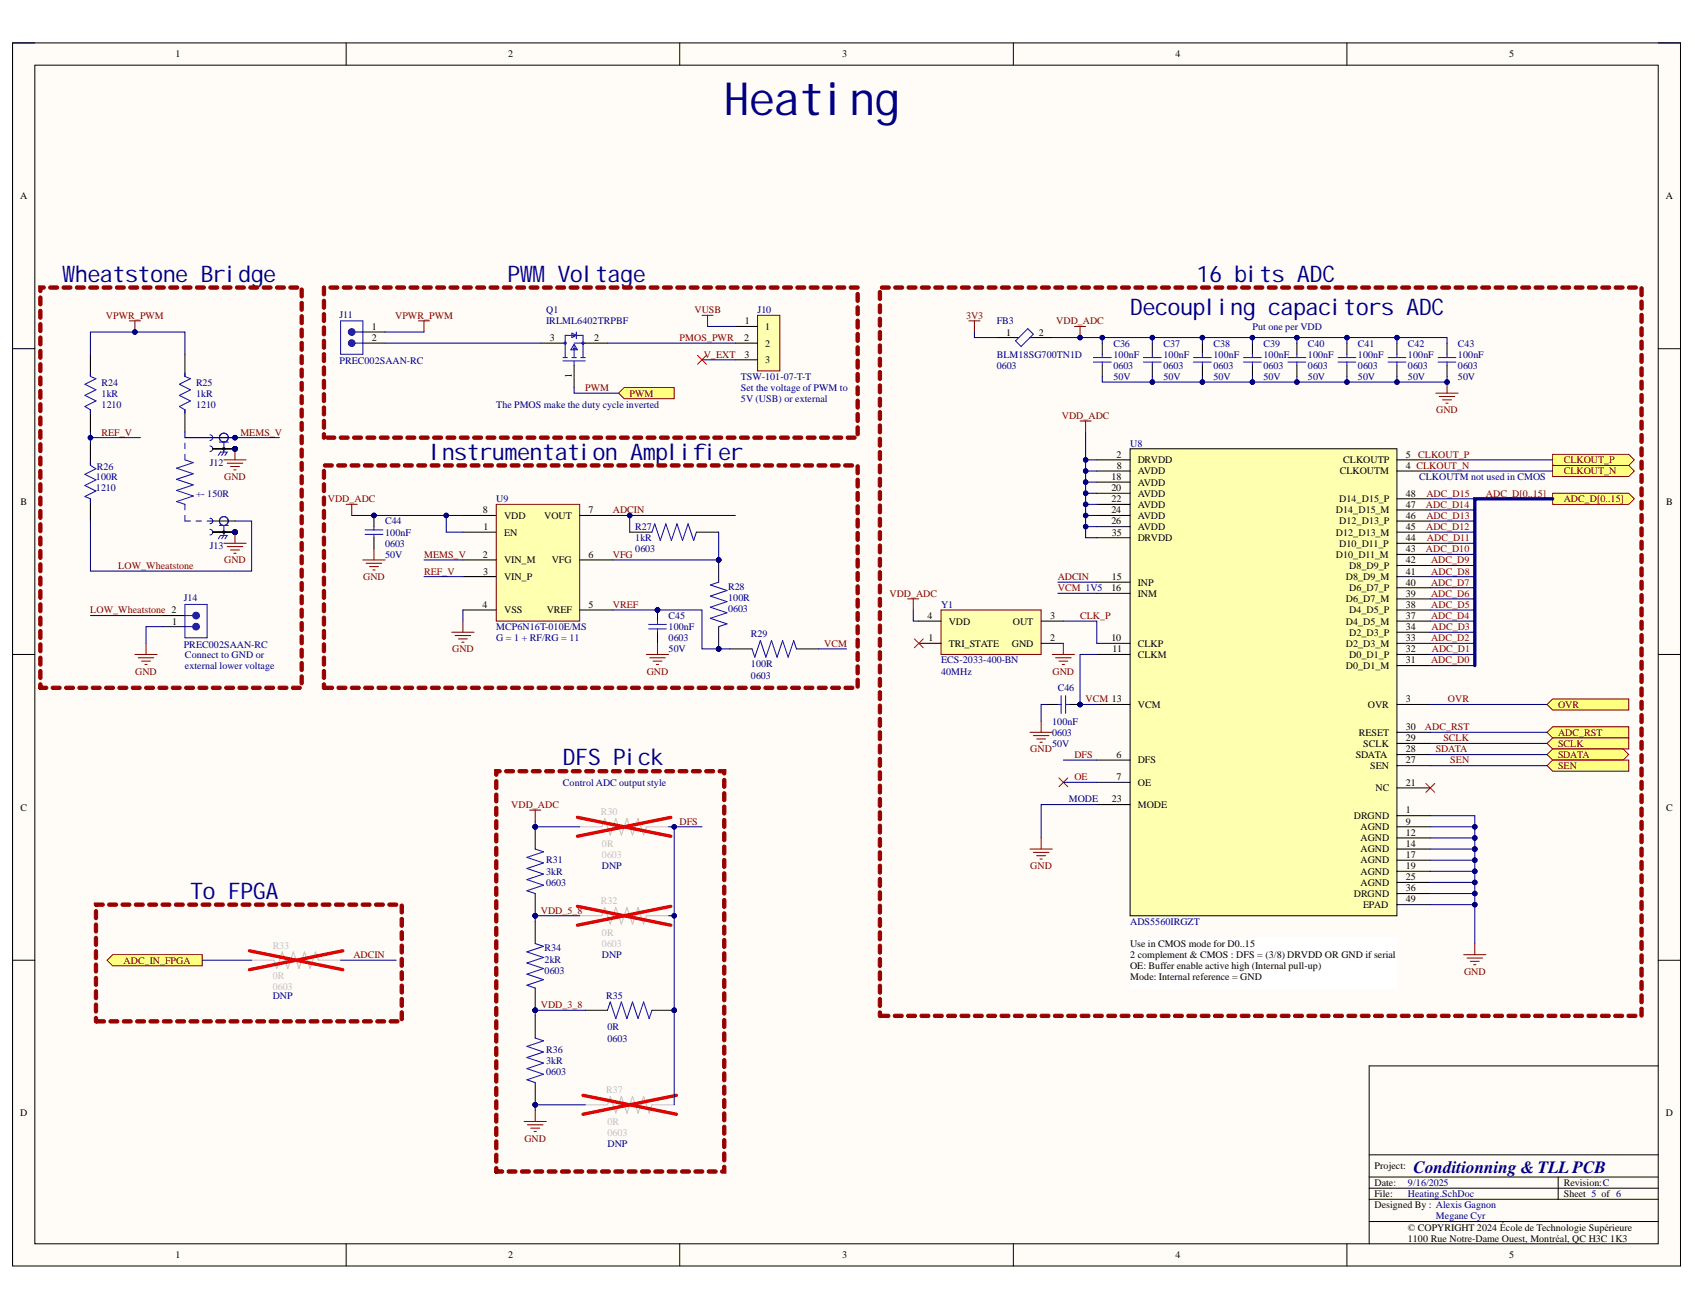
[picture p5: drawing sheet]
<svg xmlns="http://www.w3.org/2000/svg" width="279mm" height="216mm" viewBox="0 0 279 216" stroke-linecap="round" stroke-linejoin="round" font-family="sans-serif">
<defs><g id="words">
<text font-size="7.5" fill="#000080" x="119.4" y="18.9">Heating</text>
<g font-size="3.8" fill="#000080">
<text x="10.3" y="46.5">Wheatstone Bridge</text>
<text x="83.6" y="46.5">PWMVoltage</text>
<text x="197.3" y="46.5">16 bits ADC</text>
<text x="186.3" y="52">Decoupling capacitors ADC</text>
<text x="70.8" y="75.8">Instrumentation Amplifier</text>
<text x="92.8" y="126.2">DFS Pick</text>
<text x="31.4" y="148.1">To FPGA</text>
</g>
<text font-size="2.8" fill="#000080" x="233" y="193.4">Conditionning &amp; TLL PCB</text>
<g font-size="1.6">
<text x="28.9" y="9.5">1</text>
<text x="83.8" y="9.5">2</text>
<text x="138.8" y="9.5">3</text>
<text x="193.8" y="9.5">4</text>
<text x="248.8" y="9.5">5</text>
<text x="3.3" y="32.8">A</text>
<text x="274.6" y="32.8">A</text>
<text x="122.8" y="53.4">1</text>
<text x="61.3" y="56.2">2</text>
<text x="61.3" y="54.4">1</text>
<text x="90.6" y="56.2">3</text>
<text x="97.9" y="56.2">2</text>
<text x="122.6" y="56.2">2</text>
<text x="122.7" y="58.9">3</text>
<text x="126.2" y="54.4">1</text>
<text x="126.2" y="59.9">3</text>
<text x="126.2" y="57.1">2</text>
<text x="165.9" y="55.3">1</text>
<text x="171.2" y="55.3">2</text>
<text x="94.3" y="62.3" transform="rotate(-90 94.3 62.3)">1</text>
<text x="184" y="75.4">2</text>
<text x="184.1" y="77.3">8</text>
<text x="187.6" y="76.4">DRVDD</text>
<text x="221.4" y="76.4">CLKOUTP</text>
<text x="231.7" y="77.3">4 CLKOUT_N</text>
<text x="231.7" y="75.4">5</text>
<text x="3.4" y="83.2">B</text>
<text x="183.2" y="80.9">20</text>
<text x="183.2" y="79.1">18</text>
<text x="183.2" y="82.8">22</text>
<text x="187.6" y="78.2">AVDD</text>
<text x="187.6" y="80">AVDD</text>
<text x="187.6" y="81.8">AVDD</text>
<text x="187.6" y="83.7">AVDD</text>
<text x="220.8" y="82.8">D14_D15_P</text>
<text x="220.8" y="78.2">CLKOUTM</text>
<text x="231.7" y="83.7">47</text>
<text x="231.7" y="81.8">48</text>
<text x="274.7" y="83.2">B</text>
<text x="79.6" y="84.6">8</text>
<text x="79.7" y="87.3">1</text>
<text x="83.1" y="88.3">EN</text>
<text x="83.1" y="85.5">VDD</text>
<text x="89.7" y="85.5">VOUT</text>
<text x="97" y="84.6">7</text>
<text x="183.2" y="84.6">24</text>
<text x="183.2" y="86.4">26</text>
<text x="183.3" y="88.3">35</text>
<text x="187.6" y="85.5">AVDD</text>
<text x="187.6" y="87.3">AVDD</text>
<text x="187.6" y="89.2">DRVDD</text>
<text x="220.2" y="88.3">D12_D13_M</text>
<text x="220.2" y="84.6">D14_D15_M</text>
<text x="220.8" y="86.4">D12_D13_P</text>
<text x="231.7" y="89.2">44</text>
<text x="231.7" y="87.3">45</text>
<text x="231.7" y="85.5">46</text>
<text x="79.6" y="91.9">2</text>
<text x="79.6" y="94.7">3</text>
<text x="83.1" y="92.8">VIN_M</text>
<text x="83.1" y="95.6">VIN_P</text>
<text x="91" y="92.8">VFG</text>
<text x="97" y="91.9">6</text>
<text x="183.3" y="95.6">15</text>
<text x="220.2" y="91.9">D10_D11_M</text>
<text x="220.8" y="90.1">D10_D11_P</text>
<text x="221.9" y="95.6">D8_D9_M</text>
<text x="222.4" y="93.8">D8_D9_P</text>
<text x="231.7" y="94.7">41</text>
<text x="231.7" y="92.8">42</text>
<text x="231.7" y="91">43</text>
<text x="79.5" y="100.2">4</text>
<text x="83.1" y="101.1">VSS</text>
<text x="90.1" y="101.1">VREF</text>
<text x="97" y="100.2">5</text>
<text x="183.2" y="97.4">16</text>
<text x="187.6" y="96.5">INP</text>
<text x="187.6" y="98.3">INM</text>
<text x="221.9" y="99.3">D6_D7_M</text>
<text x="222.4" y="101.1">D4_D5_P</text>
<text x="222.4" y="97.4">D6_D7_P</text>
<text x="231.7" y="100.2">38</text>
<text x="231.7" y="98.3">39</text>
<text x="231.7" y="96.5">40</text>
<text x="28.4" y="102.9">1</text>
<text x="152.9" y="102">4</text>
<text x="153" y="105.7">1</text>
<text x="156.4" y="102.9">VDD</text>
<text x="156.4" y="106.6">TRI_STATE</text>
<text x="166.8" y="106.6">GND</text>
<text x="167" y="102.9">OUT</text>
<text x="173.1" y="102">3</text>
<text x="173.1" y="105.7">2</text>
<text x="183.2" y="105.7">10</text>
<text x="183.4" y="107.5">11</text>
<text x="187.6" y="106.6">CLKP</text>
<text x="221.9" y="106.6">D2_D3_M</text>
<text x="221.9" y="102.9">D4_D5_M</text>
<text x="222.4" y="104.8">D2_D3_P</text>
<text x="231.7" y="107.5">32</text>
<text x="231.7" y="105.7">33</text>
<text x="231.7" y="103.8">34</text>
<text x="231.7" y="102">37</text>
<text x="187.6" y="108.4">CLKM</text>
<text x="221.9" y="110.3">D0_D1_M</text>
<text x="222.4" y="108.4">D0_D1_P</text>
<text x="231.7" y="109.3">31</text>
<text x="187.6" y="116.7">VCM</text>
<text x="225.5" y="116.7">OVR</text>
<text x="231.7" y="115.8">3</text>
<text x="184" y="124.9">6</text>
<text x="187.6" y="125.8">DFS</text>
<text x="223.5" y="124.9">SDATA</text>
<text x="224" y="121.3">RESET</text>
<text x="224.7" y="123.1">SCLK</text>
<text x="231.7" y="125.8">27</text>
<text x="231.7" y="124">28</text>
<text x="231.7" y="122.2">29</text>
<text x="231.7" y="120.3">30</text>
<text x="184" y="128.6">7</text>
<text x="187.6" y="129.5">OE</text>
<text x="225.9" y="126.7">SEN</text>
<text x="226.8" y="130.4">NC</text>
<text x="231.7" y="129.5">21</text>
<text x="3.4" y="133.6">C</text>
<text x="183.3" y="132.2">23</text>
<text x="187.6" y="133.2">MODE</text>
<text x="223.2" y="135">DRGND</text>
<text x="224.3" y="136.8">AGND</text>
<text x="231.7" y="134.1">1</text>
<text x="231.7" y="135.9">9</text>
<text x="231.7" y="137.7">12</text>
<text x="274.6" y="133.6">C</text>
<text x="224.3" y="138.7">AGND</text>
<text x="224.3" y="140.5">AGND</text>
<text x="224.3" y="142.3">AGND</text>
<text x="231.7" y="139.6">14</text>
<text x="231.7" y="141.4">17</text>
<text x="231.7" y="143.2">19</text>
<text x="223.2" y="147.8">DRGND</text>
<text x="224.3" y="144.2">AGND</text>
<text x="224.3" y="146">AGND</text>
<text x="224.7" y="149.7">EPAD</text>
<text x="231.7" y="145.1">25</text>
<text x="231.7" y="146.9">36</text>
<text x="231.7" y="148.7">49</text>
<text x="186.3" y="156.1">Use in CMOS mode for D0..15</text>
<text x="186.3" y="157.9">2 complement &amp; CMOS : DFS = (3/8) DRVDD OR GND if serial</text>
<text x="186.3" y="159.7">OE: Buffer enable active high (Internal pull-up)</text>
<text x="186.3" y="161.5">Mode: Internal reference = GND</text>
<text x="3.3" y="184">D</text>
<text x="274.6" y="184">D</text>
<text x="226.6" y="197.3">File:</text>
<text x="226.6" y="195.5">Date:</text>
<text x="226.6" y="192.7">Project:</text>
<text x="257.8" y="195.5">Revision:C</text>
<text x="257.8" y="197.3">Sheet 5 of 6</text>
<text x="226.6" y="199.1">Designed By : Alexis Gagnon</text>
<text x="232.1" y="202.8">© COPYRIGHT 2024 École de Technologie Supérieure</text>
<text x="28.9" y="207.4">1</text>
<text x="83.8" y="207.4">2</text>
<text x="138.8" y="207.4">3</text>
<text x="193.8" y="207.4">4</text>
<text x="232.1" y="204.6">1100 Rue Notre-Dame Ouest, Montréal, QC H3C 1K3</text>
<text x="248.8" y="207.4">5</text>
</g>
<g font-size="1.6" fill="#800000">
<text x="17.5" y="52.5">VPWR_PWM</text>
<text x="65.1" y="52.5">VPWR_PWM</text>
<text x="114.5" y="51.6">VUSB</text>
<text x="159.3" y="52.5">3V3</text>
<text x="174.1" y="53.4">VDD_ADC</text>
<text x="112" y="56.2">PMOS_PWR</text>
<text x="116" y="58.9">V_EXT</text>
<text x="96.5" y="64.4">PWM</text>
<text x="103.8" y="65.4">PWM</text>
<text x="16.7" y="71.8">REF_V</text>
<text x="39.6" y="71.8">MEMS_V</text>
<text x="175" y="69">VDD_ADC</text>
<text x="236.7" y="68.1">GND</text>
<text x="233.8" y="75.4">CLKOUT_P</text>
<text x="257.8" y="76.4">CLKOUT_P</text>
<text x="37" y="79.1">GND</text>
<text x="54" y="82.8">VDD_ADC</text>
<text x="235" y="83.7">ADC_D14</text>
<text x="235.1" y="81.8">ADC_D15</text>
<text x="244.9" y="81.8">ADC_D[0..15]</text>
<text x="257.8" y="82.8">ADC_D[0..15]</text>
<text x="257.8" y="78.2">CLKOUT_N</text>
<text x="101" y="84.6">ADCIN</text>
<text x="235.1" y="87.3">ADC_D12</text>
<text x="235.1" y="85.5">ADC_D13</text>
<text x="235.2" y="89.2">ADC_D11</text>
<text x="19.5" y="93.8">LOW_Wheatstone</text>
<text x="37" y="92.8">GND</text>
<text x="59.9" y="95.6">GND</text>
<text x="69.9" y="91.9">MEMS_V</text>
<text x="69.9" y="94.7">REF_V</text>
<text x="101" y="91.9">VFG</text>
<text x="174.4" y="95.6">ADCIN</text>
<text x="235" y="91">ADC_D10</text>
<text x="235.9" y="92.8">ADC_D9</text>
<text x="235.9" y="94.7">ADC_D8</text>
<text x="14.9" y="101.1">LOW_Wheatstone 2</text>
<text x="101" y="100.2">VREF</text>
<text x="146.6" y="98.3">VDD_ADC</text>
<text x="174.4" y="97.4">VCM 1V5</text>
<text x="235.9" y="98.3">ADC_D6</text>
<text x="235.9" y="96.5">ADC_D7</text>
<text x="235.9" y="100.2">ADC_D5</text>
<text x="74.6" y="107.5">GND</text>
<text x="135.9" y="106.6">VCM</text>
<text x="178" y="102">CLK_P</text>
<text x="235.9" y="105.7">ADC_D2</text>
<text x="235.9" y="102">ADC_D4</text>
<text x="236" y="103.8">ADC_D3</text>
<text x="236" y="107.5">ADC_D1</text>
<text x="22.3" y="111.2">GND</text>
<text x="106.6" y="111.2">GND</text>
<text x="173.5" y="111.2">GND</text>
<text x="235.9" y="109.3">ADC_D0</text>
<text x="178.9" y="115.8">VCM 13</text>
<text x="238.7" y="115.8">OVR</text>
<text x="256.8" y="116.7">OVR</text>
<text x="169.8" y="124">GND</text>
<text x="177.1" y="124.9">DFS</text>
<text x="234.9" y="120.3">ADC_RST</text>
<text x="236.7" y="124">SDATA</text>
<text x="237.9" y="122.2">SCLK</text>
<text x="239.1" y="125.8">SEN</text>
<text x="256.8" y="121.3">ADC_RST</text>
<text x="256.8" y="123.1">SCLK</text>
<text x="256.8" y="124.9">SDATA</text>
<text x="177.1" y="128.6">OE</text>
<text x="256.8" y="126.7">SEN</text>
<text x="84.3" y="133.2">VDD_ADC</text>
<text x="112" y="135.9">DFS</text>
<text x="169.8" y="143.2">GND</text>
<text x="89.1" y="150.6">VDD_5_8</text>
<text x="20.4" y="158.8">ADC_IN_FPGA</text>
<text x="58.3" y="157.9">ADCIN</text>
<text x="241.3" y="160.7">GND</text>
<text x="89.1" y="166.2">VDD_3_8</text>
<text x="86.4" y="188.1">GND</text>
</g>
<g font-size="1.6" fill="#000080">
<text x="55.9" y="52.3">J11</text>
<text x="90" y="51.6">Q1</text>
<text x="90" y="53.4">IRLML6402TRPBF</text>
<text x="124.9" y="51.6">J10</text>
<text x="164.3" y="53.4">FB3</text>
<text x="164.3" y="58.9">BLM18SG700TN1D</text>
<text x="183.5" y="58.9">100nF</text>
<text x="183.5" y="57.1">C36</text>
<text x="191.8" y="58.9">100nF</text>
<text x="191.8" y="57.1">C37</text>
<text x="200" y="58.9">100nF</text>
<text x="200" y="57.1">C38</text>
<text x="206.5" y="54.4">Put one per VDD</text>
<text x="208.3" y="58.9">100nF</text>
<text x="208.3" y="57.1">C39</text>
<text x="215.6" y="58.9">100nF</text>
<text x="215.6" y="57.1">C40</text>
<text x="223.8" y="58.9">100nF</text>
<text x="223.8" y="57.1">C41</text>
<text x="232.1" y="58.9">100nF</text>
<text x="232.1" y="57.1">C42</text>
<text x="240.3" y="58.9">100nF</text>
<text x="240.3" y="57.1">C43</text>
<text x="16.7" y="65.4">1kR</text>
<text x="16.7" y="63.5">R24</text>
<text x="32.3" y="65.4">1kR</text>
<text x="32.3" y="63.5">R25</text>
<text x="55.9" y="60">PREC002SAAN-RC</text>
<text x="122.1" y="62.6">TSW-101-07-T-T</text>
<text x="122.1" y="64.4">Set the voltage of PWM to</text>
<text x="164.3" y="60.8">0603</text>
<text x="183.5" y="60.8">0603</text>
<text x="183.5" y="62.6">50V</text>
<text x="191.8" y="60.8">0603</text>
<text x="191.8" y="62.6">50V</text>
<text x="200" y="60.8">0603</text>
<text x="200" y="62.6">50V</text>
<text x="208.3" y="60.8">0603</text>
<text x="208.3" y="62.6">50V</text>
<text x="215.6" y="60.8">0603</text>
<text x="215.6" y="62.6">50V</text>
<text x="223.8" y="60.8">0603</text>
<text x="223.8" y="62.6">50V</text>
<text x="232.1" y="60.8">0603</text>
<text x="232.1" y="62.6">50V</text>
<text x="240.3" y="60.8">0603</text>
<text x="240.3" y="62.6">50V</text>
<text x="16.7" y="67.2">1210</text>
<text x="32.3" y="67.2">1210</text>
<text x="81.8" y="67.2">The PMOS make the duty cycle inverted</text>
<text x="122.1" y="66.3">5V (USB) or external</text>
<text x="16" y="77.4">R26</text>
<text x="34.6" y="76.7">J12</text>
<text x="186.3" y="73.6">U8</text>
<text x="15.8" y="80.9">1210</text>
<text x="15.8" y="79.1">100R</text>
<text x="32.3" y="81.8">+- 150R</text>
<text x="81.8" y="82.8">U9</text>
<text x="233.9" y="79.1">CLKOUTM not used in CMOS</text>
<text x="63.5" y="88.3">100nF</text>
<text x="63.5" y="86.4">C44</text>
<text x="104.7" y="89.2">1kR</text>
<text x="104.7" y="87.3">R27</text>
<text x="34.6" y="90.5">J13</text>
<text x="63.5" y="90.1">0603</text>
<text x="63.5" y="91.9">50V</text>
<text x="104.7" y="91">0603</text>
<text x="30.3" y="99.1">J14</text>
<text x="120" y="100.9">0603</text>
<text x="120" y="99.1">100R</text>
<text x="120" y="97.2">R28</text>
<text x="155.1" y="100.2">Y1</text>
<text x="30.3" y="106.8">PREC002SAAN-RC</text>
<text x="81.8" y="103.8">MCP6N16T-010E/MS</text>
<text x="81.8" y="105.7">G = 1 + RF/RG = 11</text>
<text x="110.2" y="105.7">0603</text>
<text x="110.2" y="107.5">50V</text>
<text x="110.2" y="103.8">100nF</text>
<text x="110.2" y="102">C45</text>
<text x="123.8" y="105">R29</text>
<text x="30.5" y="108.4">Connect to GND or</text>
<text x="30.5" y="110.3">external lower voltage</text>
<text x="123.8" y="111.8">0603</text>
<text x="123.8" y="110">100R</text>
<text x="155.1" y="111.2">40MHz</text>
<text x="155.1" y="109.3">ECS-2033-400-BN</text>
<text x="174.4" y="113.9">C46</text>
<text x="173.4" y="119.4">100nF</text>
<text x="173.4" y="121.3">0603</text>
<text x="173.4" y="123.1">50V</text>
<text x="92.8" y="129.5">Control ADC output style</text>
<text x="176.2" y="132.2">MODE</text>
<text x="90" y="142.3">R31</text>
<text x="99.2" y="143.2">DNP</text>
<text x="90" y="146">0603</text>
<text x="90" y="144.2">3kR</text>
<text x="186.3" y="152.4">ADS5560IRGZT</text>
<text x="89.8" y="160.4">0603</text>
<text x="89.8" y="158.6">2kR</text>
<text x="89.8" y="156.8">R34</text>
<text x="99.2" y="157.9">DNP</text>
<text x="45" y="164.7">DNP</text>
<text x="99.9" y="164.6">R35</text>
<text x="90" y="173.5">R36</text>
<text x="100.1" y="171.7">0603</text>
<text x="100.1" y="169.8">0R</text>
<text x="90" y="177.1">0603</text>
<text x="90" y="175.3">3kR</text>
<text x="100.1" y="189.1">DNP</text>
<text x="232.1" y="195.5">9/16/2025</text>
<text x="232.1" y="197.3">Heating.SchDoc</text>
<text x="236.7" y="201">Megane Cyr</text>
</g>
<g font-size="1.6" fill="#bfbebc">
<text x="99" y="134.4">R30</text>
<text x="99.2" y="141.4">0603</text>
<text x="99.2" y="139.6">0R</text>
<text x="99" y="149">R32</text>
<text x="99.2" y="154.2">0R</text>
<text x="45" y="161.3">0R</text>
<text x="45" y="156.3">R33</text>
<text x="99.2" y="156.1">0603</text>
<text x="45" y="163.1">0603</text>
<text x="99.9" y="180.2">R37</text>
<text x="100.1" y="185.4">0R</text>
<text x="100.1" y="187.2">0603</text>
</g>
</g></defs>
<path d="M2.1 7.1h274.9v201.5h-274.9z" fill-rule="evenodd" fill="#fffcf8"/>
<path d="M2.1 7.1h274.9v201.5h-274.9z" fill="none" stroke="#000" stroke-width=".16"/>
<path d="M5.7 10.7h267.6v194.3h-267.6z" fill-rule="evenodd" fill="#fffcf8"/>
<g fill="none" stroke="#000" stroke-width=".16">
<path d="M2.1 7.1h3.6M5.7 10.7h267.6v194.3h-267.6zM57.1 7.1v3.6M112 7.1v3.6M167 7.1v3.6M222 7.1v3.6M273.3 7.1h3.7v3.6M2.1 57.5h3.6M273.3 57.5h3.7M2.1 107.9h3.6M273.3 107.9h3.7M2.1 158.3h3.6"/>
<path d="M273.3 158.3h3.7M273.3 175.7h-47.6v29.3M225.7 197.7h47.6M225.7 195.8h47.6M225.7 194h47.6M225.7 190.3h47.6M256.8 194v3.7M57.1 205v3.6M112 205v3.6M167 205v3.6M222 205v3.6M225.7 201.3h47.6"/>
<path d="M277 205v3.6"/>
</g>
<path d="M241.3 157.3h3.6M241.8 157.9h2.6M242.4 158.4h1.4M242.9 159h.4M243.1 155.5v1.8" fill="none" stroke="#800000" stroke-width=".17"/>
<path d="M235 129.1l1.5 1.5M236.5 129.1l-1.5 1.5" fill="none" stroke="#f00" stroke-width=".16"/>
<path d="M186.3 154.6h44v8.2h-44z" fill-rule="evenodd" fill="#fff"/>
<path d="M186.3 154.6h44v8.2h-44z" fill="none" stroke="#fff" stroke-width=".16"/>
<path d="M155.1 100.5h16.5v7.4h-16.5z" fill-rule="evenodd" fill="#ffffb0"/>
<path d="M155.1 100.5h16.5v7.4h-16.5z" fill="none" stroke="#800000" stroke-width=".17"/>
<path d="M151.5 102.4h3.6M151.5 106h3.6M171.6 102.4h3.7M171.6 106h3.7" fill="none" stroke="#000" stroke-width=".17"/>
<path d="M150.7 105.3l1.5 1.5M152.2 105.3l-1.5 1.5" fill="none" stroke="#f00" stroke-width=".16"/>
<circle cx="178" cy="116.1" r=".37" fill="#000080"/>
<circle cx="178" cy="116.1" r=".37" fill="none" stroke="#000080" stroke-width=".16"/>
<path d="M176.2 116.1h1.8" fill="none" stroke="#000" stroke-width=".17"/>
<circle cx="178" cy="116.1" r=".37" fill="#000080"/>
<circle cx="178" cy="116.1" r=".37" fill="none" stroke="#000080" stroke-width=".16"/>
<path d="M172.5 116.1h1.9" fill="none" stroke="#000" stroke-width=".17"/>
<path d="M174.4 116.1h.5M174.9 114.6v3M175.7 114.6v3M175.7 116.1h.5" fill="none" stroke="#00f" stroke-width=".17"/>
<g fill="none" stroke="#800000" stroke-width=".17">
<path d="M171.6 118.9v1.8M173.5 107.9h3.6M174 108.4h2.6M174.6 109h1.4M175.1 109.5h.4M175.3 106v1.9M169.8 120.7h3.7M169.8 139.9h3.7M170.3 121.2h2.6M170.9 121.8h1.5M171.4 122.3h.4M171.6 138.1v1.8"/>
<path d="M170.3 140.5h2.6M170.9 141h1.5M171.4 141.6h.4"/>
</g>
<path d="M174.6 128.2l1.4 1.5M176 128.2l-1.4 1.5" fill="none" stroke="#f00" stroke-width=".16"/>
<circle cx="88.2" cy="150.9" r=".37" fill="#000080"/>
<circle cx="88.2" cy="150.9" r=".37" fill="none" stroke="#000080" stroke-width=".16"/>
<circle cx="88.2" cy="136.3" r=".37" fill="#000080"/>
<circle cx="88.2" cy="136.3" r=".37" fill="none" stroke="#000080" stroke-width=".16"/>
<path d="M88.2 139.9l1.4 .5-2.8 .9 2.8 .9-2.8 .9 2.8 1-2.8 .9 2.8 .9-2.8 .9 1.4 .5" fill="none" stroke="#00f" stroke-width=".17"/>
<path d="M88.2 147.3v3.6" fill="none" stroke="#000" stroke-width=".17"/>
<circle cx="88.2" cy="150.9" r=".37" fill="#000080"/>
<circle cx="88.2" cy="150.9" r=".37" fill="none" stroke="#000080" stroke-width=".16"/>
<path d="M88.2 136.3v3.6" fill="none" stroke="#000" stroke-width=".17"/>
<circle cx="88.2" cy="136.3" r=".37" fill="#000080"/>
<circle cx="88.2" cy="136.3" r=".37" fill="none" stroke="#000080" stroke-width=".16"/>
<circle cx="88.2" cy="182.1" r=".37" fill="#000080"/>
<circle cx="88.2" cy="182.1" r=".37" fill="none" stroke="#000080" stroke-width=".16"/>
<path d="M86.9 172.5l2.7 .9-2.7 .9 2.7 .9-2.7 .9 2.7 .9-2.7 1 1.3 .4M88.2 171.1l1.4 .4-2.8 1" fill="none" stroke="#00f" stroke-width=".17"/>
<path d="M88.2 178.4v3.7" fill="none" stroke="#000" stroke-width=".17"/>
<circle cx="88.2" cy="182.1" r=".37" fill="#000080"/>
<circle cx="88.2" cy="182.1" r=".37" fill="none" stroke="#000080" stroke-width=".16"/>
<path d="M88.2 167.4v3.7" fill="none" stroke="#000" stroke-width=".17"/>
<circle cx="88.2" cy="166.5" r=".37" fill="#000080"/>
<circle cx="88.2" cy="166.5" r=".37" fill="none" stroke="#000080" stroke-width=".16"/>
<path d="M88.2 155.5l1.4 .5-2.8 .9 2.8 .9-2.8 .9 2.8 .9-2.8 .9 2.8 1-2.8 .9 1.4 .4" fill="none" stroke="#00f" stroke-width=".17"/>
<path d="M88.2 162.8v3.7" fill="none" stroke="#000" stroke-width=".17"/>
<circle cx="88.2" cy="166.5" r=".37" fill="#000080"/>
<circle cx="88.2" cy="166.5" r=".37" fill="none" stroke="#000080" stroke-width=".16"/>
<g fill="none" stroke="#000" stroke-width=".17">
<path d="M181.7 56.6v1.8M189.9 56.6v1.8M198.2 56.6v1.8M206.4 56.6v1.8M213.8 56.6v1.8M222 56.6v1.8M230.3 56.6v1.8M238.5 56.6v1.8M181.7 60.2v1.8M189.9 60.2v1.8M198.2 60.2v1.8M206.4 60.2v1.8"/>
<path d="M213.8 60.2v1.8M222 60.2v1.8M230.3 60.2v1.8M238.5 60.2v1.8M88.2 151.8v3.7"/>
</g>
<path d="M236.7 64.8h3.7M237.2 65.3h2.6M237.8 65.9h1.5M238.3 66.4h.4M238.5 63v1.8M86.4 184.8h3.7M86.9 185.4h2.6M87.5 185.9h1.5M88 186.5h.4M88.2 183v1.8" fill="none" stroke="#800000" stroke-width=".17"/>
<g fill="none" stroke="#00f" stroke-width=".17">
<path d="M180.2 59.7h3M180.2 58.9h3M181.7 58.4v.5M181.7 59.7v.5M188.5 59.7h2.9M188.5 58.9h2.9M189.9 58.4v.5M189.9 59.7v.5M196.7 59.7h3M196.7 58.9h3M198.2 58.4v.5M198.2 59.7v.5"/>
<path d="M205 59.7h2.9M205 58.9h2.9M206.4 58.4v.5M206.4 59.7v.5M212.3 59.7h2.9M212.3 58.9h2.9M213.8 58.4v.5M213.8 59.7v.5M220.6 59.7h2.9M220.6 58.9h2.9M222 58.4v.5M222 59.7v.5"/>
<path d="M228.8 59.7h2.9M228.8 58.9h2.9M230.3 58.4v.5M230.3 59.7v.5M237.1 59.7h2.9M237.1 58.9h2.9M238.5 58.4v.5M238.5 59.7v.5"/>
</g>
<circle cx="238.5" cy="63" r=".37" fill="#000080"/>
<circle cx="238.5" cy="63" r=".37" fill="none" stroke="#000080" stroke-width=".16"/>
<circle cx="61.6" cy="85" r=".37" fill="#000080"/>
<circle cx="61.6" cy="85" r=".37" fill="none" stroke="#000080" stroke-width=".16"/>
<path d="M61.6 85v1.8" fill="none" stroke="#000" stroke-width=".17"/>
<circle cx="61.6" cy="85" r=".37" fill="#000080"/>
<circle cx="61.6" cy="85" r=".37" fill="none" stroke="#000080" stroke-width=".16"/>
<path d="M61.6 88.6v1.9" fill="none" stroke="#000" stroke-width=".17"/>
<path d="M60.2 88.1h2.9M60.2 87.3h2.9M61.6 86.8v.5M61.6 88.1v.5" fill="none" stroke="#00f" stroke-width=".17"/>
<path d="M59.8 92.3h3.7M60.4 92.8h2.5M60.9 93.4h1.5M61.5 93.9h.3M61.6 90.5v1.8M74.5 104.2h3.6M75 104.7h2.6M75.6 105.3h1.4M76.1 105.8h.4M76.3 102.4v1.8" fill="none" stroke="#800000" stroke-width=".17"/>
<path d="M81.8 83.1h13.8v19.3h-13.8z" fill-rule="evenodd" fill="#ffffb0"/>
<path d="M81.8 83.1h13.8v19.3h-13.8z" fill="none" stroke="#800000" stroke-width=".16"/>
<path d="M76.3 87.7h5.5M76.3 92.3h5.5M76.3 95h5.5M76.3 85h5.5M95.6 92.3h5.5M95.6 85h5.5M76.3 100.5h5.5M95.6 100.5h5.5" fill="none" stroke="#000" stroke-width=".17"/>
<circle cx="108.4" cy="100.5" r=".37" fill="#000080"/>
<circle cx="108.4" cy="100.5" r=".37" fill="none" stroke="#000080" stroke-width=".16"/>
<path d="M108.4 100.5v1.9" fill="none" stroke="#000" stroke-width=".17"/>
<circle cx="108.4" cy="100.5" r=".37" fill="#000080"/>
<circle cx="108.4" cy="100.5" r=".37" fill="none" stroke="#000080" stroke-width=".16"/>
<path d="M103.8 87.7h3.7M114.8 87.7h3.7M108.4 104.2v1.8" fill="none" stroke="#000" stroke-width=".17"/>
<path d="M107.5 87.7l.4-1.4 .9 2.8 1-2.8 .9 2.8 .9-2.8 .9 2.8 .9-2.8 .9 2.8 .5-1.4M106.9 103.6h2.9M106.9 102.9h2.9M108.4 102.4v.5M108.4 103.6v.6" fill="none" stroke="#00f" stroke-width=".17"/>
<path d="M36.9 75.8h3.7M37.4 76.3h2.6M38 76.9h1.5M38.5 77.4h.4M38.7 74v1.8M106.5 107.9h3.7M107.1 108.4h2.6M107.6 109h1.5M108.2 109.5h.4M108.4 106v1.9" fill="none" stroke="#800000" stroke-width=".17"/>
<circle cx="38.7" cy="74" r=".37" fill="#000080"/>
<circle cx="38.7" cy="74" r=".37" fill="none" stroke="#000080" stroke-width=".16"/>
<path d="M30.5 74.9v.9l1.4 .4-2.8 1 2.8 .9-2.8 .9 2.8 .9-2.8 .9 2.8 .9-2.8 1 1.4 .4M30.5 72.1h4.6" fill="none" stroke="#00f" stroke-width=".17"/>
<path d="M21.3 52.9h1.9M22.2 52.9v1.8" fill="none" stroke="#800000" stroke-width=".17"/>
<circle cx="22.2" cy="54.7" r=".37" fill="#000080"/>
<circle cx="22.2" cy="54.7" r=".37" fill="none" stroke="#000080" stroke-width=".16"/>
<path d="M255.9 81.3h12.6l.9 .9-.9 .9h-12.6z" fill-rule="evenodd" fill="#ffff80"/>
<path d="M255.9 81.3h12.6l.9 .9-.9 .9h-12.6z" fill="none" stroke="#800000" stroke-width=".16"/>
<path d="M255 116.1l.9-.9h12.6v1.8h-12.6z" fill-rule="evenodd" fill="#ffff80"/>
<path d="M255 116.1l.9-.9h12.6v1.8h-12.6z" fill="none" stroke="#800000" stroke-width=".16"/>
<path d="M255 120.7l.9-.9h12.6v1.8h-12.6z" fill-rule="evenodd" fill="#ffff80"/>
<path d="M255 120.7l.9-.9h12.6v1.8h-12.6z" fill="none" stroke="#800000" stroke-width=".16"/>
<path d="M255 122.5l.9-.9h12.6v1.8h-12.6z" fill-rule="evenodd" fill="#ffff80"/>
<path d="M255 122.5l.9-.9h12.6v1.8h-12.6z" fill="none" stroke="#800000" stroke-width=".16"/>
<path d="M255 124.4l.9-1h11.7l.9 1-.9 .9h-11.7z" fill-rule="evenodd" fill="#ffff80"/>
<path d="M255 124.4l.9-1h11.7l.9 1-.9 .9h-11.7z" fill="none" stroke="#800000" stroke-width=".16"/>
<path d="M255 126.2l.9-.9h12.6v1.8h-12.6z" fill-rule="evenodd" fill="#ffff80"/>
<path d="M255 126.2l.9-.9h12.6v1.8h-12.6z" fill="none" stroke="#800000" stroke-width=".16"/>
<path d="M255.9 76.7h12.6l.9 .9-.9 .9h-12.6z" fill-rule="evenodd" fill="#ffff80"/>
<path d="M255.9 76.7h12.6l.9 .9-.9 .9h-12.6z" fill="none" stroke="#800000" stroke-width=".16"/>
<path d="M255.9 74.9h12.6l.9 .9-.9 .9h-12.6z" fill-rule="evenodd" fill="#ffff80"/>
<path d="M255.9 74.9h12.6l.9 .9-.9 .9h-12.6z" fill="none" stroke="#800000" stroke-width=".16"/>
<g fill="none" stroke="#00f" stroke-width=".17">
<path d="M92.8 59.5h3.7M92.8 58.9h.7M92.8 56.6h.4M93.2 58.9v-3.6h2.9v3.6M94.3 58.9h.7M94.3 54.9l.7 .4-.7 .3zM94.5 57.5h.5M94.6 56.9v1.9M94.6 59.5v.7M94.6 56.7l.6 1h-1.1zM94.6 56.6h1.9M95 54.7v1.1"/>
<path d="M95.7 58.9h.8"/>
<circle cx="93.2" cy="56.6" r=".18"/>
<circle cx="96.1" cy="56.6" r=".18"/>
</g>
<path d="M89.1 56.6h3.7M96.5 56.6h3.6M94.6 60.2v3.7" fill="none" stroke="#000" stroke-width=".17"/>
<path d="M102 64.8l.9-.9h8.2v1.8h-8.2z" fill-rule="evenodd" fill="#ffff80"/>
<path d="M102 64.8l.9-.9h8.2v1.8h-8.2z" fill="none" stroke="#800000" stroke-width=".16"/>
<path d="M124.9 52h3.6v9.1h-3.6z" fill-rule="evenodd" fill="#ffffb0"/>
<path d="M115.7 52h1.8M116.6 52v1.8M124.9 52h3.6v9.1h-3.6z" fill="none" stroke="#800000" stroke-width=".17"/>
<path d="M121.2 53.8h3.7M121.2 59.3h3.7M121.2 56.6h3.7M26.8 101.4h3.7M26.8 103.3h3.7" fill="none" stroke="#000" stroke-width=".17"/>
<path d="M115 58.6l1.4 1.4M116.4 58.6l-1.4 1.4" fill="none" stroke="#f00" stroke-width=".16"/>
<path d="M30.5 101.4h1.3" fill="none" stroke="#00f" stroke-width=".17"/>
<circle cx="32.3" cy="101.4" r=".55" fill="#00f"/>
<g fill="none" stroke="#00f" stroke-width=".17">
<path d="M30.5 99.6h3.6v5.5h-3.6zM30.5 103.3h1.3"/>
<circle cx="32.3" cy="101.4" r=".55"/>
</g>
<circle cx="32.3" cy="103.3" r=".55" fill="#00f"/>
<g fill="none" stroke="#00f" stroke-width=".17">
<path d="M58.5 56.5h1.3"/>
<circle cx="32.3" cy="103.3" r=".55"/>
</g>
<path d="M59.8 56.5h3.7M59.8 54.7h3.7" fill="none" stroke="#000" stroke-width=".17"/>
<circle cx="58" cy="56.5" r=".55" fill="#00f"/>
<g fill="none" stroke="#00f" stroke-width=".17">
<path d="M56.1 52.9h3.7v5.5h-3.7zM58.5 54.7h1.3"/>
<circle cx="58" cy="56.5" r=".55"/>
</g>
<circle cx="58" cy="54.7" r=".55" fill="#00f"/>
<g fill="none" stroke="#00f" stroke-width=".17">
<path d="M167.4 56.2l2-2 .9 .9-2 2zM167.4 55.6h.6M169.8 55.6h.5"/>
<circle cx="58" cy="54.7" r=".55"/>
</g>
<path d="M69 52.9h1.8M69.9 52.9v1.8M159.7 52.9h1.8M160.6 52.9v1.8M177.1 53.8h1.8M178 53.8v1.8M22.2 107.9h3.7M22.8 108.4h2.6M23.3 109h1.5M23.9 109.5h.4M24.1 106v1.9" fill="none" stroke="#800000" stroke-width=".17"/>
<path d="M164.3 55.6h3.7M169.8 55.6h3.7" fill="none" stroke="#000" stroke-width=".17"/>
<circle cx="178" cy="55.6" r=".37" fill="#000080"/>
<circle cx="178" cy="55.6" r=".37" fill="none" stroke="#000080" stroke-width=".16"/>
<path d="M178 69.4h1.9M178.9 69.4v1.8M57.1 83.1h1.8M58 83.1v1.9M149.6 98.7h1.9M150.5 98.7v1.8M87.3 133.5h1.8M88.2 133.5v1.8" fill="none" stroke="#800000" stroke-width=".17"/>
<g fill="#980000" stroke="#980000" stroke-width=".16">
<path d="M6.4 112.7a.27 .27 0 0 1 .3-.2 .27 .27 0 0 1 .2 .3v.6a.27 .27 0 0 1-.2 .2 .27 .27 0 0 1-.3-.2zM6.4 110.5a.27 .27 0 0 1 .3-.2 .27 .27 0 0 1 .2 .3v1.1a.27 .27 0 0 1-.2 .3 .27 .27 0 0 1-.3-.3zM6.4 108.3a.27 .27 0 0 1 .3-.2 .27 .27 0 0 1 .2 .3v1.1a.27 .27 0 0 1-.2 .3 .27 .27 0 0 1-.3-.3zM6.4 106.1a.27 .27 0 0 1 .3-.2 .27 .27 0 0 1 .2 .3v1.1a.27 .27 0 0 1-.2 .3 .27 .27 0 0 1-.3-.3zM6.4 103.9a.27 .27 0 0 1 .3-.2 .27 .27 0 0 1 .2 .3v1.1a.27 .27 0 0 1-.2 .3 .27 .27 0 0 1-.3-.3zM6.4 101.7a.27 .27 0 0 1 .3-.2 .27 .27 0 0 1 .2 .3v1.1a.27 .27 0 0 1-.2 .3 .27 .27 0 0 1-.3-.3zM6.4 99.5a.27 .27 0 0 1 .3-.2 .27 .27 0 0 1 .2 .3v1.1a.27 .27 0 0 1-.2 .3 .27 .27 0 0 1-.3-.3zM6.4 97.3a.27 .27 0 0 1 .3-.1 .27 .27 0 0 1 .2 .2v1.1a.27 .27 0 0 1-.2 .3 .27 .27 0 0 1-.3-.3zM6.4 95.1a.27 .27 0 0 1 .3-.1 .27 .27 0 0 1 .2 .2v1.1a.27 .27 0 0 1-.2 .3 .27 .27 0 0 1-.3-.3zM6.4 92.9a.27 .27 0 0 1 .3-.1 .27 .27 0 0 1 .2 .2v1.1a.27 .27 0 0 1-.2 .3 .27 .27 0 0 1-.3-.3zM6.4 90.7a.27 .27 0 0 1 .3-.1 .27 .27 0 0 1 .2 .2v1.1a.27 .27 0 0 1-.2 .3 .27 .27 0 0 1-.3-.3zM6.4 88.5a.27 .27 0 0 1 .3-.1 .27 .27 0 0 1 .2 .2v1.1a.27 .27 0 0 1-.2 .3 .27 .27 0 0 1-.3-.3zM6.4 86.3a.27 .27 0 0 1 .3-.1 .27 .27 0 0 1 .2 .2v1.1a.27 .27 0 0 1-.2 .3 .27 .27 0 0 1-.3-.3zM6.4 84.1a.27 .27 0 0 1 .3-.1 .27 .27 0 0 1 .2 .2v1.1a.27 .27 0 0 1-.2 .3 .27 .27 0 0 1-.3-.3zM6.4 81.9a.27 .27 0 0 1 .3-.1 .27 .27 0 0 1 .2 .2v1.1a.27 .27 0 0 1-.2 .3 .27 .27 0 0 1-.3-.3zM6.4 79.7a.27 .27 0 0 1 .3-.1 .27 .27 0 0 1 .2 .2v1.1a.27 .27 0 0 1-.2 .3 .27 .27 0 0 1-.3-.3zM6.4 77.5a.27 .27 0 0 1 .3-.1 .27 .27 0 0 1 .2 .2v1.1a.27 .27 0 0 1-.2 .3 .27 .27 0 0 1-.3-.3zM6.4 75.3a.27 .27 0 0 1 .3-.1 .27 .27 0 0 1 .2 .2v1.1a.27 .27 0 0 1-.2 .3 .27 .27 0 0 1-.3-.3zM6.4 73.1a.27 .27 0 0 1 .3-.1 .27 .27 0 0 1 .2 .2v1.1a.27 .27 0 0 1-.2 .3 .27 .27 0 0 1-.3-.3zM6.4 70.9a.27 .27 0 0 1 .3-.1 .27 .27 0 0 1 .2 .2v1.1a.27 .27 0 0 1-.2 .3 .27 .27 0 0 1-.3-.3zM6.4 68.7a.27 .27 0 0 1 .3-.1 .27 .27 0 0 1 .2 .2v1.1a.27 .27 0 0 1-.2 .3 .27 .27 0 0 1-.3-.3zM6.4 66.5a.27 .27 0 0 1 .3-.1 .27 .27 0 0 1 .2 .2v1.1a.27 .27 0 0 1-.2 .3 .27 .27 0 0 1-.3-.3zM6.4 64.3a.27 .27 0 0 1 .3-.1 .27 .27 0 0 1 .2 .2v1.1a.27 .27 0 0 1-.2 .3 .27 .27 0 0 1-.3-.3zM6.4 62.1a.27 .27 0 0 1 .3-.1 .27 .27 0 0 1 .2 .2v1.1a.27 .27 0 0 1-.2 .3 .27 .27 0 0 1-.3-.3zM6.4 59.9a.27 .27 0 0 1 .3-.1 .27 .27 0 0 1 .2 .2v1.1a.27 .27 0 0 1-.2 .3 .27 .27 0 0 1-.3-.3zM6.4 57.7a.27 .27 0 0 1 .3-.1 .27 .27 0 0 1 .2 .2v1.1a.27 .27 0 0 1-.2 .3 .27 .27 0 0 1-.3-.3zM6.4 55.5a.27 .27 0 0 1 .3-.1 .27 .27 0 0 1 .2 .2v1.1a.27 .27 0 0 1-.2 .3 .27 .27 0 0 1-.3-.3zM6.4 53.3a.27 .27 0 0 1 .3-.1 .27 .27 0 0 1 .2 .2v1.1a.27 .27 0 0 1-.2 .3 .27 .27 0 0 1-.3-.3zM6.4 51.1a.27 .27 0 0 1 .3-.1 .27 .27 0 0 1 .2 .2v1.1a.27 .27 0 0 1-.2 .3 .27 .27 0 0 1-.3-.3zM6.4 48.9a.27 .27 0 0 1 .3-.1 .27 .27 0 0 1 .2 .2v1.1a.27 .27 0 0 1-.2 .3 .27 .27 0 0 1-.3-.3zM6.4 47.1h.8a.27 .27 0 0 1 .3 .3 .27 .27 0 0 1-.3 .3h-.5l.2-.3v.5a.27 .27 0 0 1-.2 .3 .27 .27 0 0 1-.3-.3zM8.1 47.2l.2-.1h1.1a.27 .27 0 0 1 .3 .3 .27 .27 0 0 1-.3 .3h-1.1a.27 .27 0 0 1-.2-.5zM10.3 47.2l.2-.1h1.1a.27 .27 0 0 1 .3 .3 .27 .27 0 0 1-.3 .3h-1.1a.27 .27 0 0 1-.2-.5zM12.5 47.2l.2-.1h1.1a.27 .27 0 0 1 .3 .3 .27 .27 0 0 1-.3 .3h-1.1a.27 .27 0 0 1-.2-.5zM14.7 47.2l.2-.1h1.1a.27 .27 0 0 1 .3 .3 .27 .27 0 0 1-.3 .3h-1.1a.27 .27 0 0 1-.2-.5zM16.9 47.2l.2-.1h1.1a.27 .27 0 0 1 .3 .3 .27 .27 0 0 1-.3 .3h-1.1a.27 .27 0 0 1-.2-.5zM19.1 47.2l.2-.1h1.1a.27 .27 0 0 1 .3 .3 .27 .27 0 0 1-.3 .3h-1.1a.27 .27 0 0 1-.2-.5zM21.3 47.2l.2-.1h1.1a.27 .27 0 0 1 .3 .3 .27 .27 0 0 1-.3 .3h-1.1a.27 .27 0 0 1-.2-.5zM23.4 47.2l.3-.1h1.1a.27 .27 0 0 1 .3 .3 .27 .27 0 0 1-.3 .3h-1.1a.29 .29 0 0 1-.3-.5zM25.6 47.2l.3-.1h1.1a.27 .27 0 0 1 .3 .3 .27 .27 0 0 1-.3 .3h-1.1a.29 .29 0 0 1-.3-.5zM27.8 47.2l.3-.1h1.1a.27 .27 0 0 1 .3 .3 .27 .27 0 0 1-.3 .3h-1.1a.29 .29 0 0 1-.3-.5zM30 47.2l.3-.1h1.1a.27 .27 0 0 1 .3 .3 .27 .27 0 0 1-.3 .3h-1.1a.29 .29 0 0 1-.3-.5zM32.2 47.2l.3-.1h1.1a.27 .27 0 0 1 .3 .3 .27 .27 0 0 1-.3 .3h-1.1a.29 .29 0 0 1-.3-.5zM34.4 47.2l.3-.1h1.1a.27 .27 0 0 1 .3 .3 .27 .27 0 0 1-.3 .3h-1.1a.29 .29 0 0 1-.3-.5zM36.6 47.2l.3-.1h1.1a.27 .27 0 0 1 .3 .3 .27 .27 0 0 1-.3 .3h-1.1a.29 .29 0 0 1-.3-.5zM38.8 47.2l.3-.1h1.1a.27 .27 0 0 1 .3 .3 .27 .27 0 0 1-.3 .3h-1.1a.29 .29 0 0 1-.3-.5zM41 47.2l.3-.1h1.1a.27 .27 0 0 1 .3 .3 .27 .27 0 0 1-.3 .3h-1.1a.29 .29 0 0 1-.3-.5zM43.2 47.2l.3-.1h1.1a.27 .27 0 0 1 .3 .3 .27 .27 0 0 1-.3 .3h-1.1a.29 .29 0 0 1-.3-.5zM45.4 47.2l.3-.1h1.1a.27 .27 0 0 1 .3 .3 .27 .27 0 0 1-.3 .3h-1.1a.29 .29 0 0 1-.3-.5zM47.6 47.2l.3-.1h1.1a.27 .27 0 0 1 .3 .3 .27 .27 0 0 1-.3 .3h-1.1a.29 .29 0 0 1-.3-.5zM49.5 47.6a.27 .27 0 0 1 .3-.1 .27 .27 0 0 1 .2 .2v1.1a.27 .27 0 0 1-.3 .3 .27 .27 0 0 1-.2-.3zM49.5 49.8a.27 .27 0 0 1 .3-.1 .27 .27 0 0 1 .2 .2v1.1a.27 .27 0 0 1-.3 .3 .27 .27 0 0 1-.2-.3zM49.5 52a.27 .27 0 0 1 .3-.1 .27 .27 0 0 1 .2 .2v1.1a.27 .27 0 0 1-.3 .3 .27 .27 0 0 1-.2-.3zM49.5 54.2a.27 .27 0 0 1 .3-.1 .27 .27 0 0 1 .2 .2v1.1a.27 .27 0 0 1-.3 .3 .27 .27 0 0 1-.2-.3zM49.5 56.4a.27 .27 0 0 1 .3-.1 .27 .27 0 0 1 .2 .2v1.1a.27 .27 0 0 1-.3 .3 .27 .27 0 0 1-.2-.3zM49.5 58.6a.27 .27 0 0 1 .3-.1 .27 .27 0 0 1 .2 .2v1.1a.27 .27 0 0 1-.3 .3 .27 .27 0 0 1-.2-.3zM49.5 60.8a.27 .27 0 0 1 .3-.1 .27 .27 0 0 1 .2 .2v1.1a.27 .27 0 0 1-.3 .3 .27 .27 0 0 1-.2-.3zM49.5 63a.27 .27 0 0 1 .3-.1 .27 .27 0 0 1 .2 .2v1.1a.27 .27 0 0 1-.3 .3 .27 .27 0 0 1-.2-.3zM49.5 65.2a.27 .27 0 0 1 .3-.1 .27 .27 0 0 1 .2 .2v1.1a.27 .27 0 0 1-.3 .3 .27 .27 0 0 1-.2-.3zM49.5 67.4a.27 .27 0 0 1 .3-.1 .27 .27 0 0 1 .2 .2v1.1a.27 .27 0 0 1-.3 .3 .27 .27 0 0 1-.2-.3zM49.5 69.6a.27 .27 0 0 1 .3-.1 .27 .27 0 0 1 .2 .2v1.1a.27 .27 0 0 1-.3 .3 .27 .27 0 0 1-.2-.3zM49.5 71.8a.27 .27 0 0 1 .3-.1 .27 .27 0 0 1 .2 .2v1.1a.27 .27 0 0 1-.3 .3 .27 .27 0 0 1-.2-.3zM49.5 74a.27 .27 0 0 1 .3-.1 .27 .27 0 0 1 .2 .2v1.1a.27 .27 0 0 1-.3 .3 .27 .27 0 0 1-.2-.3zM49.5 76.2a.27 .27 0 0 1 .3-.1 .27 .27 0 0 1 .2 .2v1.1a.27 .27 0 0 1-.3 .3 .27 .27 0 0 1-.2-.3zM49.5 78.4a.27 .27 0 0 1 .3-.1 .27 .27 0 0 1 .2 .2v1.1a.27 .27 0 0 1-.3 .3 .27 .27 0 0 1-.2-.3zM49.5 80.6a.27 .27 0 0 1 .3-.1 .27 .27 0 0 1 .2 .2v1.1a.27 .27 0 0 1-.3 .3 .27 .27 0 0 1-.2-.3zM49.5 82.8a.27 .27 0 0 1 .3-.2 .27 .27 0 0 1 .2 .3v1.1a.27 .27 0 0 1-.3 .3 .27 .27 0 0 1-.2-.3zM49.5 85a.27 .27 0 0 1 .3-.2 .27 .27 0 0 1 .2 .3v1.1a.27 .27 0 0 1-.3 .3 .27 .27 0 0 1-.2-.3zM49.5 87.2a.27 .27 0 0 1 .3-.2 .27 .27 0 0 1 .2 .3v1.1a.27 .27 0 0 1-.3 .3 .27 .27 0 0 1-.2-.3zM49.5 89.4a.27 .27 0 0 1 .3-.2 .27 .27 0 0 1 .2 .3v1.1a.27 .27 0 0 1-.3 .3 .27 .27 0 0 1-.2-.3zM49.5 91.6a.27 .27 0 0 1 .3-.2 .27 .27 0 0 1 .2 .3v1.1a.27 .27 0 0 1-.3 .3 .27 .27 0 0 1-.2-.3zM49.5 93.8a.27 .27 0 0 1 .3-.2 .27 .27 0 0 1 .2 .3v1.1a.27 .27 0 0 1-.3 .3 .27 .27 0 0 1-.2-.3zM49.5 96a.27 .27 0 0 1 .3-.2 .27 .27 0 0 1 .2 .3v1.1a.27 .27 0 0 1-.3 .3 .27 .27 0 0 1-.2-.3zM49.5 98.2a.27 .27 0 0 1 .3-.2 .27 .27 0 0 1 .2 .3v1.1a.27 .27 0 0 1-.3 .3 .27 .27 0 0 1-.2-.3zM49.5 100.4a.27 .27 0 0 1 .3-.2 .27 .27 0 0 1 .2 .3v1.1a.27 .27 0 0 1-.3 .3 .27 .27 0 0 1-.2-.3zM49.5 102.6a.27 .27 0 0 1 .3-.2 .27 .27 0 0 1 .2 .3v1.1a.27 .27 0 0 1-.3 .3 .27 .27 0 0 1-.2-.3zM49.5 104.8a.27 .27 0 0 1 .3-.2 .27 .27 0 0 1 .2 .3v1.1a.27 .27 0 0 1-.3 .3 .27 .27 0 0 1-.2-.3zM49.5 107a.27 .27 0 0 1 .3-.2 .27 .27 0 0 1 .2 .3v1.1a.27 .27 0 0 1-.3 .3 .27 .27 0 0 1-.2-.3zM49.5 109.2a.27 .27 0 0 1 .3-.2 .27 .27 0 0 1 .2 .3v1.1a.27 .27 0 0 1-.3 .3 .27 .27 0 0 1-.2-.3zM49.5 111.4a.27 .27 0 0 1 .3-.2 .27 .27 0 0 1 .2 .3v1.1a.27 .27 0 0 1-.3 .3 .27 .27 0 0 1-.2-.3zM48.2 113.1h1.2a.27 .27 0 0 1 .3 .3 .27 .27 0 0 1-.3 .2h-1.1a.27 .27 0 0 1-.3-.2 .27 .27 0 0 1 .2-.3zM46 113.1h1.2a.27 .27 0 0 1 .3 .3 .27 .27 0 0 1-.3 .2h-1.1a.27 .27 0 0 1-.3-.2 .27 .27 0 0 1 .2-.3zM43.8 113.1h1.2a.27 .27 0 0 1 .3 .3 .27 .27 0 0 1-.3 .2h-1.1a.27 .27 0 0 1-.3-.2 .27 .27 0 0 1 .2-.3zM41.6 113.1h1.2a.27 .27 0 0 1 .3 .3 .27 .27 0 0 1-.3 .2h-1.1a.27 .27 0 0 1-.3-.2 .27 .27 0 0 1 .2-.3zM39.4 113.1h1.2a.27 .27 0 0 1 .3 .3 .27 .27 0 0 1-.3 .2h-1.1a.27 .27 0 0 1-.3-.2 .27 .27 0 0 1 .2-.3zM37.2 113.1h1.2a.27 .27 0 0 1 .3 .3 .27 .27 0 0 1-.3 .2h-1.1a.27 .27 0 0 1-.3-.2 .27 .27 0 0 1 .2-.3zM35 113.1h1.2a.27 .27 0 0 1 .3 .3 .27 .27 0 0 1-.3 .2h-1.1a.27 .27 0 0 1-.3-.2 .27 .27 0 0 1 .2-.3zM32.8 113.1h1.2a.27 .27 0 0 1 .3 .3 .27 .27 0 0 1-.3 .2h-1.1a.27 .27 0 0 1-.3-.2 .27 .27 0 0 1 .2-.3zM30.6 113.1h1.2a.27 .27 0 0 1 .3 .3 .27 .27 0 0 1-.3 .2h-1.1a.27 .27 0 0 1-.3-.2 .27 .27 0 0 1 .2-.3zM28.4 113.1h1.2a.27 .27 0 0 1 .3 .3 .27 .27 0 0 1-.3 .2h-1.1a.27 .27 0 0 1-.3-.2 .27 .27 0 0 1 .2-.3zM26.2 113.1h1.2a.27 .27 0 0 1 .3 .3 .27 .27 0 0 1-.3 .2h-1.1a.27 .27 0 0 1-.3-.2 .27 .27 0 0 1 .2-.3zM24 113.1h1.2a.27 .27 0 0 1 .3 .3 .27 .27 0 0 1-.3 .2h-1.1a.27 .27 0 0 1-.3-.2 .27 .27 0 0 1 .2-.3zM21.8 113.1h1.2a.27 .27 0 0 1 .3 .3 .27 .27 0 0 1-.3 .2h-1.1a.27 .27 0 0 1-.3-.2 .27 .27 0 0 1 .2-.3zM19.6 113.1h1.2a.27 .27 0 0 1 .3 .3 .27 .27 0 0 1-.3 .2h-1.1a.27 .27 0 0 1-.3-.2 .27 .27 0 0 1 .2-.3zM17.4 113.1h1.2a.27 .27 0 0 1 .3 .3 .27 .27 0 0 1-.3 .2h-1.1a.27 .27 0 0 1-.3-.2 .27 .27 0 0 1 .2-.3zM15.2 113.1h1.2a.27 .27 0 0 1 .3 .3 .27 .27 0 0 1-.3 .2h-1.1a.27 .27 0 0 1-.3-.2 .27 .27 0 0 1 .2-.3zM13 113.1h1.2a.27 .27 0 0 1 .3 .3 .27 .27 0 0 1-.3 .2h-1.1a.27 .27 0 0 1-.3-.2 .27 .27 0 0 1 .2-.3zM10.8 113.1h1.2a.27 .27 0 0 1 .3 .3 .27 .27 0 0 1-.3 .2h-1.1a.27 .27 0 0 1-.3-.2 .27 .27 0 0 1 .2-.3zM8.6 113.1h1.2a.27 .27 0 0 1 .3 .3 .27 .27 0 0 1-.3 .2h-1.1a.27 .27 0 0 1-.3-.2 .27 .27 0 0 1 .2-.3zM6.4 113.2l.3-.1h.9a.27 .27 0 0 1 .3 .3 .27 .27 0 0 1-.3 .2h-.9a.27 .27 0 0 1-.3-.4z"/>
<path d="M53.2 71.4a.28 .28 0 0 1 .3-.1 .28 .28 0 0 1 .2 .3v.5a.27 .27 0 0 1-.3 .3 .27 .27 0 0 1-.3-.3zM53.2 69.2a.28 .28 0 0 1 .3-.1 .28 .28 0 0 1 .2 .3v1.1a.27 .27 0 0 1-.3 .3 .27 .27 0 0 1-.3-.3zM53.2 67a.28 .28 0 0 1 .3-.1 .28 .28 0 0 1 .2 .3v1.1a.27 .27 0 0 1-.3 .3 .27 .27 0 0 1-.3-.3zM53.2 64.8a.28 .28 0 0 1 .3-.1 .28 .28 0 0 1 .2 .3v1.1a.27 .27 0 0 1-.3 .3 .27 .27 0 0 1-.3-.3zM53.2 62.6a.28 .28 0 0 1 .3-.1 .28 .28 0 0 1 .2 .3v1.1a.27 .27 0 0 1-.3 .3 .27 .27 0 0 1-.3-.3zM53.2 60.4a.28 .28 0 0 1 .3-.1 .28 .28 0 0 1 .2 .3v1.1a.27 .27 0 0 1-.3 .3 .27 .27 0 0 1-.3-.3zM53.2 58.2a.28 .28 0 0 1 .3-.1 .28 .28 0 0 1 .2 .3v1.1a.27 .27 0 0 1-.3 .3 .27 .27 0 0 1-.3-.3zM53.2 56a.28 .28 0 0 1 .3-.1 .28 .28 0 0 1 .2 .3v1.1a.27 .27 0 0 1-.3 .3 .27 .27 0 0 1-.3-.3zM53.2 53.8a.28 .28 0 0 1 .3-.1 .28 .28 0 0 1 .2 .3v1.1a.27 .27 0 0 1-.3 .3 .27 .27 0 0 1-.3-.3zM53.2 51.7a.28 .28 0 0 1 .3-.2 .28 .28 0 0 1 .2 .3v1.1a.27 .27 0 0 1-.3 .3 .27 .27 0 0 1-.3-.3zM53.2 49.5a.28 .28 0 0 1 .3-.2 .28 .28 0 0 1 .2 .3v1.1a.27 .27 0 0 1-.3 .3 .27 .27 0 0 1-.3-.3zM53.3 47.2a.27 .27 0 0 1 .4 .2v1.1a.27 .27 0 0 1-.3 .3 .27 .27 0 0 1-.3-.3v-1.1zM54.3 47.2l.2-.1h1.1a.27 .27 0 0 1 .3 .3 .27 .27 0 0 1-.3 .3h-1.1a.27 .27 0 0 1-.2-.5zM56.5 47.2l.2-.1h1.1a.27 .27 0 0 1 .3 .3 .27 .27 0 0 1-.3 .3h-1.1a.27 .27 0 0 1-.2-.5zM58.7 47.2l.2-.1h1.1a.27 .27 0 0 1 .3 .3 .27 .27 0 0 1-.3 .3h-1.1a.27 .27 0 0 1-.2-.5zM60.8 47.2l.3-.1h1.1a.27 .27 0 0 1 .3 .3 .27 .27 0 0 1-.3 .3h-1.1a.29 .29 0 0 1-.3-.5zM63 47.2l.3-.1h1.1a.27 .27 0 0 1 .3 .3 .27 .27 0 0 1-.3 .3h-1.1a.29 .29 0 0 1-.3-.5zM65.2 47.2l.3-.1h1.1a.27 .27 0 0 1 .3 .3 .27 .27 0 0 1-.3 .3h-1.1a.29 .29 0 0 1-.3-.5zM67.4 47.2l.3-.1h1.1a.27 .27 0 0 1 .3 .3 .27 .27 0 0 1-.3 .3h-1.1a.29 .29 0 0 1-.3-.5zM69.6 47.2l.3-.1h1.1a.27 .27 0 0 1 .3 .3 .27 .27 0 0 1-.3 .3h-1.1a.29 .29 0 0 1-.3-.5zM71.8 47.2l.3-.1h1.1a.27 .27 0 0 1 .3 .3 .27 .27 0 0 1-.3 .3h-1.1a.29 .29 0 0 1-.3-.5zM74 47.2l.3-.1h1.1a.27 .27 0 0 1 .3 .3 .27 .27 0 0 1-.3 .3h-1.1a.29 .29 0 0 1-.3-.5zM76.2 47.2l.3-.1h1.1a.27 .27 0 0 1 .3 .3 .27 .27 0 0 1-.3 .3h-1.1a.29 .29 0 0 1-.3-.5zM78.4 47.2l.3-.1h1.1a.27 .27 0 0 1 .3 .3 .27 .27 0 0 1-.3 .3h-1.1a.29 .29 0 0 1-.3-.5zM80.6 47.2l.3-.1h1.1a.27 .27 0 0 1 .3 .3 .27 .27 0 0 1-.3 .3h-1.1a.29 .29 0 0 1-.3-.5zM82.8 47.2l.3-.1h1.1a.27 .27 0 0 1 .3 .3 .27 .27 0 0 1-.3 .3h-1.1a.29 .29 0 0 1-.3-.5zM85 47.2l.3-.1h1.1a.27 .27 0 0 1 .3 .3 .27 .27 0 0 1-.3 .3h-1.1a.29 .29 0 0 1-.3-.5zM87.2 47.2l.3-.1h1.1a.27 .27 0 0 1 .3 .3 .27 .27 0 0 1-.3 .3h-1.1a.29 .29 0 0 1-.3-.5zM89.4 47.2l.3-.1h1.1a.27 .27 0 0 1 .2 .3 .27 .27 0 0 1-.2 .3h-1.1a.29 .29 0 0 1-.3-.5zM91.6 47.2l.3-.1h1.1a.27 .27 0 0 1 .2 .3 .27 .27 0 0 1-.2 .3h-1.1a.29 .29 0 0 1-.3-.5zM93.8 47.2l.3-.1h1.1a.27 .27 0 0 1 .2 .3 .27 .27 0 0 1-.2 .3h-1.1a.29 .29 0 0 1-.3-.5zM96 47.2l.3-.1h1.1a.27 .27 0 0 1 .2 .3 .27 .27 0 0 1-.2 .3h-1.1a.29 .29 0 0 1-.3-.5zM98.2 47.2l.3-.1h1.1a.27 .27 0 0 1 .2 .3 .27 .27 0 0 1-.2 .3h-1.1a.29 .29 0 0 1-.3-.5zM100.4 47.2l.3-.1h1.1a.27 .27 0 0 1 .2 .3 .27 .27 0 0 1-.2 .3h-1.1a.29 .29 0 0 1-.3-.5zM102.6 47.2l.3-.1h1.1a.27 .27 0 0 1 .2 .3 .27 .27 0 0 1-.2 .3h-1.1a.29 .29 0 0 1-.3-.5zM104.8 47.2l.3-.1h1.1a.27 .27 0 0 1 .2 .3 .27 .27 0 0 1-.2 .3h-1.1a.29 .29 0 0 1-.3-.5zM107 47.2l.3-.1h1.1a.27 .27 0 0 1 .2 .3 .27 .27 0 0 1-.2 .3h-1.1a.29 .29 0 0 1-.3-.5zM109.2 47.2l.3-.1h1.1a.27 .27 0 0 1 .2 .3 .27 .27 0 0 1-.2 .3h-1.1a.29 .29 0 0 1-.3-.5zM111.4 47.2l.3-.1h1.1a.27 .27 0 0 1 .2 .3 .27 .27 0 0 1-.2 .3h-1.1a.29 .29 0 0 1-.3-.5zM113.6 47.2l.3-.1h1.1a.27 .27 0 0 1 .2 .3 .27 .27 0 0 1-.2 .3h-1.1a.29 .29 0 0 1-.3-.5zM115.8 47.2l.3-.1h1.1a.27 .27 0 0 1 .2 .3 .27 .27 0 0 1-.2 .3h-1.1a.29 .29 0 0 1-.3-.5zM118 47.2l.3-.1h1.1a.27 .27 0 0 1 .2 .3 .27 .27 0 0 1-.2 .3h-1.1a.29 .29 0 0 1-.3-.5zM120.2 47.2l.3-.1h1.1a.27 .27 0 0 1 .2 .3 .27 .27 0 0 1-.2 .3h-1.1a.29 .29 0 0 1-.3-.5zM122.4 47.2l.3-.1h1.1a.27 .27 0 0 1 .2 .3 .27 .27 0 0 1-.2 .3h-1.1a.29 .29 0 0 1-.3-.5zM124.6 47.2l.3-.1h1.1a.27 .27 0 0 1 .2 .3 .27 .27 0 0 1-.2 .3h-1.1a.29 .29 0 0 1-.3-.5zM126.8 47.2l.3-.1h1.1a.27 .27 0 0 1 .2 .3 .27 .27 0 0 1-.2 .3h-1.1a.29 .29 0 0 1-.3-.5zM129 47.2l.3-.1h1.1a.27 .27 0 0 1 .2 .3 .27 .27 0 0 1-.2 .3h-1.1a.29 .29 0 0 1-.3-.5zM131.2 47.2l.3-.1h1.1a.27 .27 0 0 1 .2 .3 .27 .27 0 0 1-.2 .3h-1.1a.29 .29 0 0 1-.3-.5zM133.4 47.2l.3-.1h1.1a.27 .27 0 0 1 .2 .3 .27 .27 0 0 1-.2 .3h-1.1a.29 .29 0 0 1-.3-.5zM135.6 47.2l.3-.1h1.1a.27 .27 0 0 1 .2 .3 .27 .27 0 0 1-.2 .3h-1.1a.29 .29 0 0 1-.3-.5zM137.8 47.2l.3-.1h1.1a.27 .27 0 0 1 .2 .3 .27 .27 0 0 1-.2 .3h-1.1a.29 .29 0 0 1-.3-.5zM140 47.2l.3-.1h1.1a.27 .27 0 0 1 .2 .3 .27 .27 0 0 1-.2 .3h-1.1a.29 .29 0 0 1-.3-.5zM141.2 48.2a.27 .27 0 0 1 .4 .3v1.1a.27 .27 0 0 1-.2 .2 .27 .27 0 0 1-.3-.2v-1.1zM141.2 50.4a.27 .27 0 0 1 .4 .3v1.1a.27 .27 0 0 1-.2 .2 .27 .27 0 0 1-.3-.2v-1.1zM141.2 52.6a.27 .27 0 0 1 .4 .3v1.1a.27 .27 0 0 1-.2 .2 .27 .27 0 0 1-.3-.2v-1.1zM141.2 54.8a.27 .27 0 0 1 .4 .3v1.1a.27 .27 0 0 1-.2 .2 .27 .27 0 0 1-.3-.2v-1.1zM141.2 57a.27 .27 0 0 1 .4 .3v1.1a.27 .27 0 0 1-.2 .2 .27 .27 0 0 1-.3-.2v-1.1zM141.2 59.2a.27 .27 0 0 1 .4 .3v1.1a.27 .27 0 0 1-.2 .2 .27 .27 0 0 1-.3-.2v-1.1zM141.2 61.4a.27 .27 0 0 1 .4 .3v1.1a.27 .27 0 0 1-.2 .2 .27 .27 0 0 1-.3-.2v-1.1zM141.2 63.6a.27 .27 0 0 1 .4 .3v1.1a.27 .27 0 0 1-.2 .2 .27 .27 0 0 1-.3-.2v-1.1zM141.2 65.8a.27 .27 0 0 1 .4 .3v1.1a.27 .27 0 0 1-.2 .2 .27 .27 0 0 1-.3-.2v-1.1zM141.2 68a.27 .27 0 0 1 .4 .3v1.1a.27 .27 0 0 1-.2 .2 .27 .27 0 0 1-.3-.2v-1.1zM141.2 70.2a.27 .27 0 0 1 .4 .3v1.1a.27 .27 0 0 1-.2 .2 .27 .27 0 0 1-.3-.2v-1.1zM139.5 72l.3-.1h1.1a.27 .27 0 0 1 .2 .2 .27 .27 0 0 1-.2 .3h-1.1a.27 .27 0 0 1-.3-.4zM137.3 72l.3-.1h1.1a.27 .27 0 0 1 .2 .2 .27 .27 0 0 1-.2 .3h-1.1a.27 .27 0 0 1-.3-.4zM135.1 72l.3-.1h1.1a.27 .27 0 0 1 .2 .2 .27 .27 0 0 1-.2 .3h-1.1a.27 .27 0 0 1-.3-.4zM132.9 72l.3-.1h1.1a.27 .27 0 0 1 .2 .2 .27 .27 0 0 1-.2 .3h-1.1a.27 .27 0 0 1-.3-.4zM130.7 72l.3-.1h1.1a.27 .27 0 0 1 .2 .2 .27 .27 0 0 1-.2 .3h-1.1a.27 .27 0 0 1-.3-.4zM128.5 72l.3-.1h1.1a.27 .27 0 0 1 .2 .2 .27 .27 0 0 1-.2 .3h-1.1a.27 .27 0 0 1-.3-.4zM126.3 72l.3-.1h1.1a.27 .27 0 0 1 .2 .2 .27 .27 0 0 1-.2 .3h-1.1a.27 .27 0 0 1-.3-.4zM124.1 72l.3-.1h1.1a.27 .27 0 0 1 .2 .2 .27 .27 0 0 1-.2 .3h-1.1a.27 .27 0 0 1-.3-.4zM121.9 72l.3-.1h1.1a.27 .27 0 0 1 .2 .2 .27 .27 0 0 1-.2 .3h-1.1a.27 .27 0 0 1-.3-.4zM119.7 72l.3-.1h1.1a.27 .27 0 0 1 .2 .2 .27 .27 0 0 1-.2 .3h-1.1a.27 .27 0 0 1-.3-.4zM117.5 72l.3-.1h1.1a.27 .27 0 0 1 .2 .2 .27 .27 0 0 1-.2 .3h-1.1a.27 .27 0 0 1-.3-.4zM115.3 72l.3-.1h1.1a.27 .27 0 0 1 .2 .2 .27 .27 0 0 1-.2 .3h-1.1a.27 .27 0 0 1-.3-.4zM113.1 72l.3-.1h1.1a.27 .27 0 0 1 .2 .2 .27 .27 0 0 1-.2 .3h-1.1a.27 .27 0 0 1-.3-.4zM110.9 72l.3-.1h1.1a.27 .27 0 0 1 .2 .2 .27 .27 0 0 1-.2 .3h-1.1a.27 .27 0 0 1-.3-.4zM108.7 72l.3-.1h1.1a.27 .27 0 0 1 .2 .2 .27 .27 0 0 1-.2 .3h-1.1a.27 .27 0 0 1-.3-.4zM106.5 72l.3-.1h1.1a.27 .27 0 0 1 .2 .2 .27 .27 0 0 1-.2 .3h-1.1a.27 .27 0 0 1-.3-.4zM104.3 72l.3-.1h1.1a.27 .27 0 0 1 .2 .2 .27 .27 0 0 1-.2 .3h-1.1a.27 .27 0 0 1-.3-.4zM102.1 72l.3-.1h1.1a.27 .27 0 0 1 .2 .2 .27 .27 0 0 1-.2 .3h-1.1a.27 .27 0 0 1-.3-.4zM99.9 72l.3-.1h1.1a.27 .27 0 0 1 .2 .2 .27 .27 0 0 1-.2 .3h-1.1a.27 .27 0 0 1-.3-.4zM97.7 72l.3-.1h1.1a.27 .27 0 0 1 .2 .2 .27 .27 0 0 1-.2 .3h-1.1a.27 .27 0 0 1-.3-.4zM95.5 72l.3-.1h1.1a.27 .27 0 0 1 .2 .2 .27 .27 0 0 1-.2 .3h-1.1a.27 .27 0 0 1-.3-.4zM93.3 72l.3-.1h1.1a.27 .27 0 0 1 .2 .2 .27 .27 0 0 1-.2 .3h-1.1a.27 .27 0 0 1-.3-.4zM91.1 72l.3-.1h1.1a.27 .27 0 0 1 .2 .2 .27 .27 0 0 1-.2 .3h-1.1a.27 .27 0 0 1-.3-.4zM88.9 72l.3-.1h1.1a.27 .27 0 0 1 .2 .2 .27 .27 0 0 1-.2 .3h-1.1a.27 .27 0 0 1-.3-.4zM86.7 72l.3-.1h1.1a.27 .27 0 0 1 .2 .2 .27 .27 0 0 1-.2 .3h-1.1a.27 .27 0 0 1-.3-.4zM84.5 72l.3-.1h1.1a.27 .27 0 0 1 .2 .2 .27 .27 0 0 1-.2 .3h-1.1a.27 .27 0 0 1-.3-.4zM82.3 72l.3-.1h1.1a.27 .27 0 0 1 .3 .2 .27 .27 0 0 1-.3 .3h-1.1a.27 .27 0 0 1-.3-.4zM80.1 72l.3-.1h1.1a.27 .27 0 0 1 .3 .2 .27 .27 0 0 1-.3 .3h-1.1a.27 .27 0 0 1-.3-.4zM77.9 72l.3-.1h1.1a.27 .27 0 0 1 .3 .2 .27 .27 0 0 1-.3 .3h-1.1a.27 .27 0 0 1-.3-.4zM75.7 72l.3-.1h1.1a.27 .27 0 0 1 .3 .2 .27 .27 0 0 1-.3 .3h-1.1a.27 .27 0 0 1-.3-.4zM73.5 72l.3-.1h1.1a.27 .27 0 0 1 .3 .2 .27 .27 0 0 1-.3 .3h-1.1a.27 .27 0 0 1-.3-.4zM71.3 72l.3-.1h1.1a.27 .27 0 0 1 .3 .2 .27 .27 0 0 1-.3 .3h-1.1a.27 .27 0 0 1-.3-.4zM69.1 72l.3-.1h1.1a.27 .27 0 0 1 .3 .2 .27 .27 0 0 1-.3 .3h-1.1a.27 .27 0 0 1-.3-.4zM66.9 72l.3-.1h1.1a.27 .27 0 0 1 .3 .2 .27 .27 0 0 1-.3 .3h-1.1a.27 .27 0 0 1-.3-.4zM64.7 72l.3-.1h1.1a.27 .27 0 0 1 .3 .2 .27 .27 0 0 1-.3 .3h-1.1a.27 .27 0 0 1-.3-.4zM62.5 72l.3-.1h1.1a.27 .27 0 0 1 .3 .2 .27 .27 0 0 1-.3 .3h-1.1a.27 .27 0 0 1-.3-.4zM60.3 72l.3-.1h1.1a.27 .27 0 0 1 .3 .2 .27 .27 0 0 1-.3 .3h-1.1a.27 .27 0 0 1-.3-.4zM58.1 72l.3-.1h1.1a.27 .27 0 0 1 .3 .2 .27 .27 0 0 1-.3 .3h-1.1a.27 .27 0 0 1-.3-.4zM56 71.9h1.3a.27 .27 0 0 1 .3 .2 .27 .27 0 0 1-.3 .3h-1.1a.27 .27 0 0 1-.3-.2 .27 .27 0 0 1 .1-.3zM53.8 72l.2-.1h1.1a.27 .27 0 0 1 .3 .2 .27 .27 0 0 1-.3 .3h-1.1a.27 .27 0 0 1-.2-.4z"/>
<path d="M15.7 167.5a.27 .27 0 0 1 .4 .3v.5a.27 .27 0 0 1-.3 .3 .27 .27 0 0 1-.3-.3v-.5zM15.7 165.3a.27 .27 0 0 1 .4 .3v1.1a.27 .27 0 0 1-.3 .3 .27 .27 0 0 1-.3-.3v-1.1zM15.7 163.1a.27 .27 0 0 1 .4 .3v1.1a.27 .27 0 0 1-.3 .3 .27 .27 0 0 1-.3-.3v-1.1zM15.7 161a.27 .27 0 0 1 .4 .2v1.1a.27 .27 0 0 1-.3 .3 .27 .27 0 0 1-.3-.3v-1.1zM15.7 158.8a.27 .27 0 0 1 .4 .2v1.1a.27 .27 0 0 1-.3 .3 .27 .27 0 0 1-.3-.3v-1.1zM15.7 156.6a.27 .27 0 0 1 .4 .2v1.1a.27 .27 0 0 1-.3 .3 .27 .27 0 0 1-.3-.3v-1.1zM15.7 154.4a.27 .27 0 0 1 .4 .2v1.1a.27 .27 0 0 1-.3 .3 .27 .27 0 0 1-.3-.3v-1.1zM15.7 152.2a.27 .27 0 0 1 .4 .2v1.1a.27 .27 0 0 1-.3 .3 .27 .27 0 0 1-.3-.3v-1.1zM15.7 150a.27 .27 0 0 1 .4 .2v1.1a.27 .27 0 0 1-.3 .3 .27 .27 0 0 1-.3-.3v-1.1zM15.5 148.8h1.4a.27 .27 0 0 1 .3 .3 .27 .27 0 0 1-.3 .3h-1.1l.3-.3a.27 .27 0 0 1-.3 .3 .27 .27 0 0 1-.3-.3zM17.8 149l.2-.2h1.1a.27 .27 0 0 1 .3 .3 .27 .27 0 0 1-.3 .3h-1.1a.28 .28 0 0 1-.2-.4zM20 149l.2-.2h1.1a.27 .27 0 0 1 .3 .3 .27 .27 0 0 1-.3 .3h-1.1a.28 .28 0 0 1-.2-.4zM22.2 149l.2-.2h1.1a.27 .27 0 0 1 .3 .3 .27 .27 0 0 1-.3 .3h-1.1a.28 .28 0 0 1-.2-.4zM24.4 149l.2-.2h1.1a.27 .27 0 0 1 .3 .3 .27 .27 0 0 1-.3 .3h-1.1a.28 .28 0 0 1-.2-.4zM26.6 149l.2-.2h1.1a.27 .27 0 0 1 .3 .3 .27 .27 0 0 1-.3 .3h-1.1a.28 .28 0 0 1-.2-.4zM28.8 149l.2-.2h1.1a.27 .27 0 0 1 .3 .3 .27 .27 0 0 1-.3 .3h-1.1a.28 .28 0 0 1-.2-.4zM31 149l.2-.2h1.1a.27 .27 0 0 1 .3 .3 .27 .27 0 0 1-.3 .3h-1.1a.28 .28 0 0 1-.2-.4zM33.2 149l.2-.2h1.1a.27 .27 0 0 1 .3 .3 .27 .27 0 0 1-.3 .3h-1.1a.28 .28 0 0 1-.2-.4zM35.4 149l.2-.2h1.1a.27 .27 0 0 1 .3 .3 .27 .27 0 0 1-.3 .3h-1.1a.28 .28 0 0 1-.2-.4zM37.6 149l.2-.2h1.1a.27 .27 0 0 1 .3 .3 .27 .27 0 0 1-.3 .3h-1.1a.28 .28 0 0 1-.2-.4zM39.8 149l.2-.2h1.1a.27 .27 0 0 1 .3 .3 .27 .27 0 0 1-.3 .3h-1.1a.28 .28 0 0 1-.2-.4zM42 149l.2-.2h1.1a.27 .27 0 0 1 .3 .3 .27 .27 0 0 1-.3 .3h-1.1a.28 .28 0 0 1-.2-.4zM44.2 149l.2-.2h1.1a.27 .27 0 0 1 .3 .3 .27 .27 0 0 1-.3 .3h-1.1a.28 .28 0 0 1-.2-.4zM46.4 149l.2-.2h1.1a.27 .27 0 0 1 .3 .3 .27 .27 0 0 1-.3 .3h-1.1a.28 .28 0 0 1-.2-.4zM48.6 149l.2-.2h1.1a.27 .27 0 0 1 .3 .3 .27 .27 0 0 1-.3 .3h-1.1a.28 .28 0 0 1-.2-.4zM50.8 149l.2-.2h1.1a.27 .27 0 0 1 .3 .3 .27 .27 0 0 1-.3 .3h-1.1a.28 .28 0 0 1-.2-.4zM53 149l.2-.2h1.1a.27 .27 0 0 1 .3 .3 .27 .27 0 0 1-.3 .3h-1.1a.28 .28 0 0 1-.2-.4zM55.2 149l.2-.2h1.1a.27 .27 0 0 1 .3 .3 .27 .27 0 0 1-.3 .3h-1.1a.28 .28 0 0 1-.2-.4zM57.4 149l.2-.2h1.1a.27 .27 0 0 1 .3 .3 .27 .27 0 0 1-.3 .3h-1.1a.28 .28 0 0 1-.2-.4zM59.6 149l.2-.2h1.1a.27 .27 0 0 1 .3 .3 .27 .27 0 0 1-.3 .3h-1.1a.28 .28 0 0 1-.2-.4zM61.8 149l.2-.2h1.1a.27 .27 0 0 1 .3 .3 .27 .27 0 0 1-.3 .3h-1.1a.28 .28 0 0 1-.2-.4zM64 149l.2-.2h1.1a.27 .27 0 0 1 .3 .3 .27 .27 0 0 1-.3 .3h-1.1a.28 .28 0 0 1-.2-.4zM66 149.1a.28 .28 0 0 1 .3-.1 .28 .28 0 0 1 .2 .3v1.1a.27 .27 0 0 1-.3 .2 .27 .27 0 0 1-.2-.2zM66 151.3a.28 .28 0 0 1 .3-.1 .28 .28 0 0 1 .2 .3v1.1a.27 .27 0 0 1-.3 .2 .27 .27 0 0 1-.2-.2zM66 153.5a.28 .28 0 0 1 .3-.1 .28 .28 0 0 1 .2 .3v1.1a.27 .27 0 0 1-.3 .2 .27 .27 0 0 1-.2-.2zM66 155.7a.28 .28 0 0 1 .3-.1 .28 .28 0 0 1 .2 .3v1.1a.27 .27 0 0 1-.3 .2 .27 .27 0 0 1-.2-.2zM66 157.9a.28 .28 0 0 1 .3-.1 .28 .28 0 0 1 .2 .3v1.1a.27 .27 0 0 1-.3 .2 .27 .27 0 0 1-.2-.2zM66 160.1a.28 .28 0 0 1 .3-.1 .28 .28 0 0 1 .2 .3v1.1a.27 .27 0 0 1-.3 .2 .27 .27 0 0 1-.2-.2zM66 162.3a.28 .28 0 0 1 .3-.1 .28 .28 0 0 1 .2 .3v1.1a.27 .27 0 0 1-.3 .2 .27 .27 0 0 1-.2-.2zM66 164.5a.28 .28 0 0 1 .3-.1 .28 .28 0 0 1 .2 .3v1.1a.27 .27 0 0 1-.3 .2 .27 .27 0 0 1-.2-.2zM66 166.7a.28 .28 0 0 1 .3-.1 .28 .28 0 0 1 .2 .3v1.1a.27 .27 0 0 1-.3 .2 .27 .27 0 0 1-.2-.2zM64.3 168.1h1.2a.27 .27 0 0 1 .3 .2 .27 .27 0 0 1-.3 .3h-1.1a.27 .27 0 0 1-.3-.2 .27 .27 0 0 1 .2-.3zM62 168.2l.2-.1h1.1a.27 .27 0 0 1 .3 .2 .27 .27 0 0 1-.3 .3h-1.1a.27 .27 0 0 1-.2-.4zM59.8 168.2l.2-.1h1.1a.27 .27 0 0 1 .3 .2 .27 .27 0 0 1-.3 .3h-1.1a.27 .27 0 0 1-.2-.4zM57.6 168.2l.2-.1h1.1a.27 .27 0 0 1 .3 .2 .27 .27 0 0 1-.3 .3h-1.1a.27 .27 0 0 1-.2-.4zM55.4 168.2l.2-.1h1.1a.27 .27 0 0 1 .3 .2 .27 .27 0 0 1-.3 .3h-1.1a.27 .27 0 0 1-.2-.4zM53.2 168.2l.2-.1h1.1a.27 .27 0 0 1 .3 .2 .27 .27 0 0 1-.3 .3h-1.1a.27 .27 0 0 1-.2-.4zM51 168.2l.2-.1h1.1a.27 .27 0 0 1 .3 .2 .27 .27 0 0 1-.3 .3h-1.1a.27 .27 0 0 1-.2-.4zM48.8 168.2l.2-.1h1.1a.27 .27 0 0 1 .3 .2 .27 .27 0 0 1-.3 .3h-1.1a.27 .27 0 0 1-.2-.4zM46.6 168.2l.2-.1h1.1a.27 .27 0 0 1 .3 .2 .27 .27 0 0 1-.3 .3h-1.1a.27 .27 0 0 1-.2-.4zM44.4 168.2l.2-.1h1.1a.27 .27 0 0 1 .3 .2 .27 .27 0 0 1-.3 .3h-1.1a.27 .27 0 0 1-.2-.4zM42.2 168.2l.2-.1h1.1a.27 .27 0 0 1 .3 .2 .27 .27 0 0 1-.3 .3h-1.1a.27 .27 0 0 1-.2-.4zM40.1 168.1h1.2a.27 .27 0 0 1 .3 .2 .27 .27 0 0 1-.3 .3h-1.1a.27 .27 0 0 1-.2-.2 .27 .27 0 0 1 .1-.3zM37.8 168.2l.2-.1h1.1a.27 .27 0 0 1 .3 .2 .27 .27 0 0 1-.3 .3h-1.1a.27 .27 0 0 1-.2-.4zM35.6 168.2l.2-.1h1.1a.27 .27 0 0 1 .3 .2 .27 .27 0 0 1-.3 .3h-1.1a.27 .27 0 0 1-.2-.4zM33.4 168.2l.2-.1h1.1a.27 .27 0 0 1 .3 .2 .27 .27 0 0 1-.3 .3h-1.1a.27 .27 0 0 1-.2-.4zM31.2 168.2l.2-.1h1.1a.27 .27 0 0 1 .3 .2 .27 .27 0 0 1-.3 .3h-1.1a.27 .27 0 0 1-.2-.4zM29.1 168.1h1.2a.27 .27 0 0 1 .3 .2 .27 .27 0 0 1-.3 .3h-1.1a.27 .27 0 0 1-.2-.2 .27 .27 0 0 1 .1-.3zM26.8 168.2l.2-.1h1.1a.27 .27 0 0 1 .3 .2 .27 .27 0 0 1-.3 .3h-1.1a.27 .27 0 0 1-.2-.4zM24.6 168.2l.2-.1h1.1a.27 .27 0 0 1 .3 .2 .27 .27 0 0 1-.3 .3h-1.1a.27 .27 0 0 1-.2-.4zM22.4 168.2l.2-.1h1.1a.27 .27 0 0 1 .3 .2 .27 .27 0 0 1-.3 .3h-1.1a.27 .27 0 0 1-.2-.4zM20.2 168.2l.2-.1h1.1a.27 .27 0 0 1 .3 .2 .27 .27 0 0 1-.3 .3h-1.1a.27 .27 0 0 1-.2-.4zM18.1 168.1h1.2a.27 .27 0 0 1 .3 .2 .27 .27 0 0 1-.3 .3h-1.1a.27 .27 0 0 1-.2-.2 .27 .27 0 0 1 .1-.3zM15.8 168.2l.2-.1h1.1a.27 .27 0 0 1 .3 .2 .27 .27 0 0 1-.3 .3h-1.1a.27 .27 0 0 1-.2-.4z"/>
<path d="M81.6 192.4a.28 .28 0 0 1 .3-.1 .28 .28 0 0 1 .2 .2v.6a.27 .27 0 0 1-.3 .3 .27 .27 0 0 1-.3-.3zM81.6 190.2a.28 .28 0 0 1 .3-.1 .28 .28 0 0 1 .2 .2v1.1a.27 .27 0 0 1-.3 .3 .27 .27 0 0 1-.3-.3zM81.6 188a.28 .28 0 0 1 .3-.1 .28 .28 0 0 1 .2 .2v1.1a.27 .27 0 0 1-.3 .3 .27 .27 0 0 1-.3-.3zM81.6 185.8a.28 .28 0 0 1 .3-.1 .28 .28 0 0 1 .2 .2v1.1a.27 .27 0 0 1-.3 .3 .27 .27 0 0 1-.3-.3zM81.6 183.6a.28 .28 0 0 1 .3-.1 .28 .28 0 0 1 .2 .2v1.1a.27 .27 0 0 1-.3 .3 .27 .27 0 0 1-.3-.3zM81.6 181.4a.28 .28 0 0 1 .3-.1 .28 .28 0 0 1 .2 .2v1.1a.27 .27 0 0 1-.3 .3 .27 .27 0 0 1-.3-.3zM81.6 179.2a.28 .28 0 0 1 .3-.1 .28 .28 0 0 1 .2 .2v1.1a.27 .27 0 0 1-.3 .3 .27 .27 0 0 1-.3-.3zM81.6 177a.28 .28 0 0 1 .3-.1 .28 .28 0 0 1 .2 .2v1.1a.27 .27 0 0 1-.3 .3 .27 .27 0 0 1-.3-.3zM81.6 174.8a.28 .28 0 0 1 .3-.1 .28 .28 0 0 1 .2 .2v1.1a.27 .27 0 0 1-.3 .3 .27 .27 0 0 1-.3-.3zM81.6 172.6a.28 .28 0 0 1 .3-.1 .28 .28 0 0 1 .2 .2v1.1a.27 .27 0 0 1-.3 .3 .27 .27 0 0 1-.3-.3zM81.6 170.4a.28 .28 0 0 1 .3-.1 .28 .28 0 0 1 .2 .2v1.1a.27 .27 0 0 1-.3 .3 .27 .27 0 0 1-.3-.3zM81.6 168.2a.28 .28 0 0 1 .3-.1 .28 .28 0 0 1 .2 .2v1.1a.27 .27 0 0 1-.3 .3 .27 .27 0 0 1-.3-.3zM81.6 166a.28 .28 0 0 1 .3-.1 .28 .28 0 0 1 .2 .2v1.1a.27 .27 0 0 1-.3 .3 .27 .27 0 0 1-.3-.3zM81.6 163.8a.28 .28 0 0 1 .3-.1 .28 .28 0 0 1 .2 .2v1.1a.27 .27 0 0 1-.3 .3 .27 .27 0 0 1-.3-.3zM81.6 161.6a.28 .28 0 0 1 .3-.1 .28 .28 0 0 1 .2 .2v1.1a.27 .27 0 0 1-.3 .3 .27 .27 0 0 1-.3-.3zM81.6 159.4a.28 .28 0 0 1 .3-.1 .28 .28 0 0 1 .2 .2v1.1a.27 .27 0 0 1-.3 .3 .27 .27 0 0 1-.3-.3zM81.6 157.2a.28 .28 0 0 1 .3-.1 .28 .28 0 0 1 .2 .3v1a.27 .27 0 0 1-.3 .3 .27 .27 0 0 1-.3-.3zM81.6 155a.28 .28 0 0 1 .3-.1 .28 .28 0 0 1 .2 .3v1.1a.27 .27 0 0 1-.3 .2 .27 .27 0 0 1-.3-.2zM81.6 152.8a.28 .28 0 0 1 .3-.1 .28 .28 0 0 1 .2 .3v1.1a.27 .27 0 0 1-.3 .2 .27 .27 0 0 1-.3-.2zM81.6 150.6a.28 .28 0 0 1 .3-.1 .28 .28 0 0 1 .2 .3v1.1a.27 .27 0 0 1-.3 .2 .27 .27 0 0 1-.3-.2zM81.6 148.4a.28 .28 0 0 1 .3-.1 .28 .28 0 0 1 .2 .3v1.1a.27 .27 0 0 1-.3 .2 .27 .27 0 0 1-.3-.2zM81.6 146.2a.28 .28 0 0 1 .3-.1 .28 .28 0 0 1 .2 .3v1.1a.27 .27 0 0 1-.3 .2 .27 .27 0 0 1-.3-.2zM81.6 144a.28 .28 0 0 1 .3-.1 .28 .28 0 0 1 .2 .3v1.1a.27 .27 0 0 1-.3 .2 .27 .27 0 0 1-.3-.2zM81.6 141.8a.28 .28 0 0 1 .3-.1 .28 .28 0 0 1 .2 .3v1.1a.27 .27 0 0 1-.3 .2 .27 .27 0 0 1-.3-.2zM81.6 139.6a.28 .28 0 0 1 .3-.1 .28 .28 0 0 1 .2 .3v1.1a.27 .27 0 0 1-.3 .2 .27 .27 0 0 1-.3-.2zM81.6 137.4a.28 .28 0 0 1 .3-.1 .28 .28 0 0 1 .2 .3v1.1a.27 .27 0 0 1-.3 .2 .27 .27 0 0 1-.3-.2zM81.6 135.2a.28 .28 0 0 1 .3-.1 .28 .28 0 0 1 .2 .3v1.1a.27 .27 0 0 1-.3 .2 .27 .27 0 0 1-.3-.2zM81.6 133a.28 .28 0 0 1 .3-.1 .28 .28 0 0 1 .2 .3v1.1a.27 .27 0 0 1-.3 .2 .27 .27 0 0 1-.3-.2zM81.6 130.8a.28 .28 0 0 1 .3-.1 .28 .28 0 0 1 .2 .3v1.1a.27 .27 0 0 1-.3 .2 .27 .27 0 0 1-.3-.2zM81.6 128.6a.28 .28 0 0 1 .3-.1 .28 .28 0 0 1 .2 .3v1.1a.27 .27 0 0 1-.3 .2 .27 .27 0 0 1-.3-.2zM81.5 126.8h.8a.27 .27 0 0 1 .3 .3 .27 .27 0 0 1-.3 .3h-.5l.3-.3v.6a.27 .27 0 0 1-.3 .2 .27 .27 0 0 1-.3-.2zM83.2 127l.2-.2h1.1a.27 .27 0 0 1 .3 .3 .27 .27 0 0 1-.3 .3h-1.1a.28 .28 0 0 1-.2-.4zM85.4 127l.2-.2h1.1a.27 .27 0 0 1 .3 .3 .27 .27 0 0 1-.3 .3h-1.1a.28 .28 0 0 1-.2-.4zM87.6 127l.2-.2h1.1a.27 .27 0 0 1 .3 .3 .27 .27 0 0 1-.3 .3h-1.1a.28 .28 0 0 1-.2-.4zM89.8 127l.2-.2h1.1a.27 .27 0 0 1 .3 .3 .27 .27 0 0 1-.3 .3h-1.1a.28 .28 0 0 1-.2-.4zM92 127l.2-.2h1.1a.27 .27 0 0 1 .3 .3 .27 .27 0 0 1-.3 .3h-1.1a.28 .28 0 0 1-.2-.4zM94.2 127l.2-.2h1.1a.27 .27 0 0 1 .3 .3 .27 .27 0 0 1-.3 .3h-1.1a.28 .28 0 0 1-.2-.4zM96.4 127l.2-.2h1.1a.27 .27 0 0 1 .3 .3 .27 .27 0 0 1-.3 .3h-1.1a.28 .28 0 0 1-.2-.4zM98.6 127l.2-.2h1.1a.27 .27 0 0 1 .3 .3 .27 .27 0 0 1-.3 .3h-1.1a.28 .28 0 0 1-.2-.4zM100.8 127l.2-.2h1.1a.27 .27 0 0 1 .3 .3 .27 .27 0 0 1-.3 .3h-1.1a.28 .28 0 0 1-.2-.4zM103 127l.2-.2h1.1a.27 .27 0 0 1 .3 .3 .27 .27 0 0 1-.3 .3h-1.1a.28 .28 0 0 1-.2-.4zM105.2 127l.2-.2h1.1a.27 .27 0 0 1 .3 .3 .27 .27 0 0 1-.3 .3h-1.1a.28 .28 0 0 1-.2-.4zM107.4 127l.2-.2h1.1a.27 .27 0 0 1 .3 .3 .27 .27 0 0 1-.3 .3h-1.1a.28 .28 0 0 1-.2-.4zM109.6 127l.2-.2h1.1a.27 .27 0 0 1 .3 .3 .27 .27 0 0 1-.3 .3h-1.1a.28 .28 0 0 1-.2-.4zM111.8 127l.2-.2h1.1a.27 .27 0 0 1 .3 .3 .27 .27 0 0 1-.3 .3h-1.1a.28 .28 0 0 1-.2-.4zM114 127l.2-.2h1.1a.27 .27 0 0 1 .3 .3 .27 .27 0 0 1-.3 .3h-1.1a.28 .28 0 0 1-.2-.4zM116.2 127l.2-.2h1.1a.27 .27 0 0 1 .3 .3 .27 .27 0 0 1-.3 .3h-1.1a.28 .28 0 0 1-.2-.4zM118.4 127l.2-.2h1.1v.7a.27 .27 0 0 1-.3 .2 .27 .27 0 0 1-.3-.2v-.4l.3 .3h-.8a.28 .28 0 0 1-.2-.4zM119.1 128.4a.28 .28 0 0 1 .4-.1 .28 .28 0 0 1 .2 .3v1.1a.27 .27 0 0 1-.3 .2 .27 .27 0 0 1-.3-.2zM119.1 130.6a.28 .28 0 0 1 .4-.1 .28 .28 0 0 1 .2 .3v1.1a.27 .27 0 0 1-.3 .2 .27 .27 0 0 1-.3-.2zM119.1 132.8a.28 .28 0 0 1 .4-.1 .28 .28 0 0 1 .2 .3v1.1a.27 .27 0 0 1-.3 .2 .27 .27 0 0 1-.3-.2zM119.1 135a.28 .28 0 0 1 .4-.1 .28 .28 0 0 1 .2 .3v1.1a.27 .27 0 0 1-.3 .2 .27 .27 0 0 1-.3-.2zM119.1 137.2a.28 .28 0 0 1 .4-.1 .28 .28 0 0 1 .2 .3v1.1a.27 .27 0 0 1-.3 .2 .27 .27 0 0 1-.3-.2zM119.1 139.4a.28 .28 0 0 1 .4-.1 .28 .28 0 0 1 .2 .2v1.1a.27 .27 0 0 1-.3 .3 .27 .27 0 0 1-.3-.3zM119.1 141.6a.28 .28 0 0 1 .4-.1 .28 .28 0 0 1 .2 .2v1.1a.27 .27 0 0 1-.3 .3 .27 .27 0 0 1-.3-.3zM119.1 143.8a.28 .28 0 0 1 .4-.1 .28 .28 0 0 1 .2 .2v1.1a.27 .27 0 0 1-.3 .3 .27 .27 0 0 1-.3-.3zM119.1 146a.28 .28 0 0 1 .4-.1 .28 .28 0 0 1 .2 .2v1.1a.27 .27 0 0 1-.3 .3 .27 .27 0 0 1-.3-.3zM119.1 148.2a.28 .28 0 0 1 .4-.1 .28 .28 0 0 1 .2 .2v1.1a.27 .27 0 0 1-.3 .3 .27 .27 0 0 1-.3-.3zM119.1 150.4a.28 .28 0 0 1 .4-.1 .28 .28 0 0 1 .2 .2v1.1a.27 .27 0 0 1-.3 .3 .27 .27 0 0 1-.3-.3zM119.1 152.6a.28 .28 0 0 1 .4-.1 .28 .28 0 0 1 .2 .2v1.1a.27 .27 0 0 1-.3 .3 .27 .27 0 0 1-.3-.3zM119.1 154.8a.28 .28 0 0 1 .4-.1 .28 .28 0 0 1 .2 .2v1.1a.27 .27 0 0 1-.3 .3 .27 .27 0 0 1-.3-.3zM119.1 157a.28 .28 0 0 1 .4-.1 .28 .28 0 0 1 .2 .2v1.1a.27 .27 0 0 1-.3 .3 .27 .27 0 0 1-.3-.3zM119.1 159.2a.28 .28 0 0 1 .4-.1 .28 .28 0 0 1 .2 .2v1.1a.27 .27 0 0 1-.3 .3 .27 .27 0 0 1-.3-.3zM119.1 161.4a.28 .28 0 0 1 .4-.1 .28 .28 0 0 1 .2 .2v1.1a.27 .27 0 0 1-.3 .3 .27 .27 0 0 1-.3-.3zM119.1 163.6a.28 .28 0 0 1 .4-.1 .28 .28 0 0 1 .2 .2v1.1a.27 .27 0 0 1-.3 .3 .27 .27 0 0 1-.3-.3zM119.1 165.8a.28 .28 0 0 1 .4-.1 .28 .28 0 0 1 .2 .2v1.1a.27 .27 0 0 1-.3 .3 .27 .27 0 0 1-.3-.3zM119.1 168a.28 .28 0 0 1 .4-.1 .28 .28 0 0 1 .2 .2v1.1a.27 .27 0 0 1-.3 .3 .27 .27 0 0 1-.3-.3zM119.1 170.2a.28 .28 0 0 1 .4-.1 .28 .28 0 0 1 .2 .2v1.1a.27 .27 0 0 1-.3 .3 .27 .27 0 0 1-.3-.3zM119.1 172.4a.28 .28 0 0 1 .4-.1 .28 .28 0 0 1 .2 .2v1.1a.27 .27 0 0 1-.3 .3 .27 .27 0 0 1-.3-.3zM119.1 174.6a.28 .28 0 0 1 .4-.1 .28 .28 0 0 1 .2 .2v1.1a.27 .27 0 0 1-.3 .3 .27 .27 0 0 1-.3-.3zM119.1 176.8a.28 .28 0 0 1 .4-.1 .28 .28 0 0 1 .2 .2v1.1a.27 .27 0 0 1-.3 .3 .27 .27 0 0 1-.3-.3zM119.1 179a.28 .28 0 0 1 .4-.1 .28 .28 0 0 1 .2 .2v1.1a.27 .27 0 0 1-.3 .3 .27 .27 0 0 1-.3-.3zM119.1 181.2a.28 .28 0 0 1 .4-.1 .28 .28 0 0 1 .2 .2v1.1a.27 .27 0 0 1-.3 .3 .27 .27 0 0 1-.3-.3zM119.1 183.4a.28 .28 0 0 1 .4-.1 .28 .28 0 0 1 .2 .2v1.1a.27 .27 0 0 1-.3 .3 .27 .27 0 0 1-.3-.3zM119.1 185.6a.28 .28 0 0 1 .4-.1 .28 .28 0 0 1 .2 .2v1.1a.27 .27 0 0 1-.3 .3 .27 .27 0 0 1-.3-.3zM119.1 187.8a.28 .28 0 0 1 .4-.1 .28 .28 0 0 1 .2 .2v1.1a.27 .27 0 0 1-.3 .3 .27 .27 0 0 1-.3-.3zM119.1 190a.28 .28 0 0 1 .4-.1 .28 .28 0 0 1 .2 .2v1.1a.27 .27 0 0 1-.3 .3 .27 .27 0 0 1-.3-.3zM119.1 192.2a.28 .28 0 0 1 .4-.1 .28 .28 0 0 1 .2 .2v1.1h-.7a.27 .27 0 0 1-.2-.3 .27 .27 0 0 1 .2-.3h.4l-.3 .3zM116.6 192.9l.2-.1h1.1a.27 .27 0 0 1 .3 .3 .27 .27 0 0 1-.3 .3h-1.1a.28 .28 0 0 1-.2-.5zM114.4 192.9l.2-.1h1.1a.27 .27 0 0 1 .3 .3 .27 .27 0 0 1-.3 .3h-1.1a.28 .28 0 0 1-.2-.5zM112.2 192.9l.2-.1h1.1a.27 .27 0 0 1 .3 .3 .27 .27 0 0 1-.3 .3h-1.1a.28 .28 0 0 1-.2-.5zM110 192.9l.2-.1h1.1a.27 .27 0 0 1 .3 .3 .27 .27 0 0 1-.3 .3h-1.1a.28 .28 0 0 1-.2-.5zM107.8 192.9l.3-.1h1a.27 .27 0 0 1 .3 .3 .27 .27 0 0 1-.3 .3h-1a.29 .29 0 0 1-.3-.5zM105.6 192.9l.3-.1h1.1a.27 .27 0 0 1 .2 .3 .27 .27 0 0 1-.2 .3h-1.1a.29 .29 0 0 1-.3-.5zM103.4 192.9l.3-.1h1.1a.27 .27 0 0 1 .2 .3 .27 .27 0 0 1-.2 .3h-1.1a.29 .29 0 0 1-.3-.5zM101.2 192.9l.3-.1h1.1a.27 .27 0 0 1 .2 .3 .27 .27 0 0 1-.2 .3h-1.1a.29 .29 0 0 1-.3-.5zM99 192.9l.3-.1h1.1a.27 .27 0 0 1 .2 .3 .27 .27 0 0 1-.2 .3h-1.1a.29 .29 0 0 1-.3-.5zM96.8 192.9l.3-.1h1.1a.27 .27 0 0 1 .2 .3 .27 .27 0 0 1-.2 .3h-1.1a.29 .29 0 0 1-.3-.5zM94.6 192.9l.3-.1h1.1a.27 .27 0 0 1 .2 .3 .27 .27 0 0 1-.2 .3h-1.1a.29 .29 0 0 1-.3-.5zM92.4 192.9l.3-.1h1.1a.27 .27 0 0 1 .2 .3 .27 .27 0 0 1-.2 .3h-1.1a.29 .29 0 0 1-.3-.5zM90.2 192.9l.3-.1h1.1a.27 .27 0 0 1 .2 .3 .27 .27 0 0 1-.2 .3h-1.1a.29 .29 0 0 1-.3-.5zM88 192.9l.3-.1h1.1a.27 .27 0 0 1 .2 .3 .27 .27 0 0 1-.2 .3h-1.1a.29 .29 0 0 1-.3-.5zM85.8 192.9l.3-.1h1.1a.27 .27 0 0 1 .2 .3 .27 .27 0 0 1-.2 .3h-1.1a.29 .29 0 0 1-.3-.5zM83.6 192.9l.3-.1h1.1a.27 .27 0 0 1 .2 .3 .27 .27 0 0 1-.2 .3h-1.1a.29 .29 0 0 1-.3-.5zM81.6 192.9l.2-.1h1a.27 .27 0 0 1 .2 .3 .27 .27 0 0 1-.2 .3h-1a.28 .28 0 0 1-.2-.5z"/>
<path d="M53.3 112.6a.27 .27 0 0 1 .4 .2v.6a.27 .27 0 0 1-.3 .2 .27 .27 0 0 1-.3-.2v-.6zM53.3 110.4a.27 .27 0 0 1 .4 .2v1.1a.27 .27 0 0 1-.3 .3 .27 .27 0 0 1-.3-.3v-1.1zM53.3 108.2a.27 .27 0 0 1 .4 .2v1.1a.27 .27 0 0 1-.3 .3 .27 .27 0 0 1-.3-.3v-1.1zM53.3 106a.27 .27 0 0 1 .4 .2v1.1a.27 .27 0 0 1-.3 .3 .27 .27 0 0 1-.3-.3v-1.1zM53.3 103.8a.27 .27 0 0 1 .4 .2v1.1a.27 .27 0 0 1-.3 .3 .27 .27 0 0 1-.3-.3v-1.1zM53.3 101.6a.27 .27 0 0 1 .4 .2v1.1a.27 .27 0 0 1-.3 .3 .27 .27 0 0 1-.3-.3v-1.1zM53.3 99.4a.27 .27 0 0 1 .4 .2v1.1a.27 .27 0 0 1-.3 .3 .27 .27 0 0 1-.3-.3v-1.1zM53.3 97.2a.27 .27 0 0 1 .4 .2v1.1a.27 .27 0 0 1-.3 .3 .27 .27 0 0 1-.3-.3v-1.1zM53.3 95a.27 .27 0 0 1 .4 .2v1.1a.27 .27 0 0 1-.3 .3 .27 .27 0 0 1-.3-.3v-1.1zM53.3 92.8a.27 .27 0 0 1 .4 .2v1.1a.27 .27 0 0 1-.3 .3 .27 .27 0 0 1-.3-.3v-1.1zM53.3 90.6a.27 .27 0 0 1 .4 .2v1.1a.27 .27 0 0 1-.3 .3 .27 .27 0 0 1-.3-.3v-1.1zM53.3 88.4a.27 .27 0 0 1 .4 .2v1.1a.27 .27 0 0 1-.3 .3 .27 .27 0 0 1-.3-.3v-1.1zM53.3 86.2a.27 .27 0 0 1 .4 .2v1.1a.27 .27 0 0 1-.3 .3 .27 .27 0 0 1-.3-.3v-1.1zM53.3 84a.27 .27 0 0 1 .4 .2v1.1a.27 .27 0 0 1-.3 .3 .27 .27 0 0 1-.3-.3v-1.1zM53.3 81.8a.27 .27 0 0 1 .4 .2v1.1a.27 .27 0 0 1-.3 .3 .27 .27 0 0 1-.3-.3v-1.1zM53.3 79.6a.27 .27 0 0 1 .4 .2v1.1a.27 .27 0 0 1-.3 .3 .27 .27 0 0 1-.3-.3v-1.1zM53.3 77.4a.27 .27 0 0 1 .4 .2v1.1a.27 .27 0 0 1-.3 .3 .27 .27 0 0 1-.3-.3v-1.1zM53.3 76.6l.3-.2h1.1a.27 .27 0 0 1 .2 .3 .27 .27 0 0 1-.2 .3h-1.1a.28 .28 0 0 1-.3-.4zM55.5 76.6l.3-.2h1.1a.27 .27 0 0 1 .2 .3 .27 .27 0 0 1-.2 .3h-1.1a.28 .28 0 0 1-.3-.4zM57.7 76.6l.3-.2h1.1a.27 .27 0 0 1 .2 .3 .27 .27 0 0 1-.2 .3h-1.1a.28 .28 0 0 1-.3-.4zM59.9 76.6l.3-.2h1.1a.27 .27 0 0 1 .2 .3 .27 .27 0 0 1-.2 .3h-1.1a.28 .28 0 0 1-.3-.4zM62.1 76.6l.3-.2h1.1a.27 .27 0 0 1 .2 .3 .27 .27 0 0 1-.2 .3h-1.1a.28 .28 0 0 1-.3-.4zM64.3 76.6l.3-.2h1.1a.27 .27 0 0 1 .2 .3 .27 .27 0 0 1-.2 .3h-1.1a.28 .28 0 0 1-.3-.4zM66.5 76.6l.3-.2h1.1a.27 .27 0 0 1 .2 .3 .27 .27 0 0 1-.2 .3h-1.1a.28 .28 0 0 1-.3-.4zM68.7 76.6l.3-.2h1.1a.27 .27 0 0 1 .2 .3 .27 .27 0 0 1-.2 .3h-1.1a.28 .28 0 0 1-.3-.4zM70.9 76.6l.3-.2h1.1a.27 .27 0 0 1 .2 .3 .27 .27 0 0 1-.2 .3h-1.1a.28 .28 0 0 1-.3-.4zM73.1 76.6l.3-.2h1.1a.27 .27 0 0 1 .2 .3 .27 .27 0 0 1-.2 .3h-1.1a.28 .28 0 0 1-.3-.4zM75.3 76.6l.3-.2h1.1a.27 .27 0 0 1 .2 .3 .27 .27 0 0 1-.2 .3h-1.1a.28 .28 0 0 1-.3-.4zM77.5 76.6l.3-.2h1.1a.27 .27 0 0 1 .2 .3 .27 .27 0 0 1-.2 .3h-1.1a.28 .28 0 0 1-.3-.4zM79.7 76.6l.3-.2h1.1a.27 .27 0 0 1 .2 .3 .27 .27 0 0 1-.2 .3h-1.1a.28 .28 0 0 1-.3-.4zM81.9 76.6l.3-.2h1.1a.27 .27 0 0 1 .2 .3 .27 .27 0 0 1-.2 .3h-1.1a.28 .28 0 0 1-.3-.4zM84.1 76.6l.3-.2h1.1a.27 .27 0 0 1 .2 .3 .27 .27 0 0 1-.2 .3h-1.1a.28 .28 0 0 1-.3-.4zM86.3 76.6l.3-.2h1.1a.27 .27 0 0 1 .2 .3 .27 .27 0 0 1-.2 .3h-1.1a.28 .28 0 0 1-.3-.4zM88.5 76.6l.3-.2h1.1a.27 .27 0 0 1 .2 .3 .27 .27 0 0 1-.2 .3h-1.1a.28 .28 0 0 1-.3-.4zM90.7 76.6l.3-.2h1.1a.27 .27 0 0 1 .2 .3 .27 .27 0 0 1-.2 .3h-1.1a.28 .28 0 0 1-.3-.4zM92.9 76.6l.3-.2h1.1a.27 .27 0 0 1 .2 .3 .27 .27 0 0 1-.2 .3h-1.1a.28 .28 0 0 1-.3-.4zM95.1 76.6l.3-.2h1.1a.27 .27 0 0 1 .2 .3 .27 .27 0 0 1-.2 .3h-1.1a.28 .28 0 0 1-.3-.4zM97.3 76.6l.3-.2h1.1a.27 .27 0 0 1 .2 .3 .27 .27 0 0 1-.2 .3h-1.1a.28 .28 0 0 1-.3-.4zM99.5 76.6l.3-.2h1.1a.27 .27 0 0 1 .2 .3 .27 .27 0 0 1-.2 .3h-1.1a.28 .28 0 0 1-.3-.4zM101.7 76.6l.2-.2h1.1a.27 .27 0 0 1 .3 .3 .27 .27 0 0 1-.3 .3h-1.1a.28 .28 0 0 1-.2-.4zM103.9 76.6l.2-.2h1.1a.27 .27 0 0 1 .3 .3 .27 .27 0 0 1-.3 .3h-1.1a.28 .28 0 0 1-.2-.4zM106.1 76.6l.2-.2h1.1a.27 .27 0 0 1 .3 .3 .27 .27 0 0 1-.3 .3h-1.1a.28 .28 0 0 1-.2-.4zM108.3 76.6l.2-.2h1.1a.27 .27 0 0 1 .3 .3 .27 .27 0 0 1-.3 .3h-1.1a.28 .28 0 0 1-.2-.4zM110.5 76.6l.2-.2h1.1a.27 .27 0 0 1 .3 .3 .27 .27 0 0 1-.3 .3h-1.1a.28 .28 0 0 1-.2-.4zM112.7 76.6l.2-.2h1.1a.27 .27 0 0 1 .3 .3 .27 .27 0 0 1-.3 .3h-1.1a.28 .28 0 0 1-.2-.4zM114.9 76.6l.2-.2h1.1a.27 .27 0 0 1 .3 .3 .27 .27 0 0 1-.3 .3h-1.1a.28 .28 0 0 1-.2-.4zM117.1 76.6l.2-.2h1.1a.27 .27 0 0 1 .3 .3 .27 .27 0 0 1-.3 .3h-1.1a.28 .28 0 0 1-.2-.4zM119.3 76.6l.2-.2h1.1a.27 .27 0 0 1 .3 .3 .27 .27 0 0 1-.3 .3h-1.1a.28 .28 0 0 1-.2-.4zM121.5 76.6l.2-.2h1.1a.27 .27 0 0 1 .3 .3 .27 .27 0 0 1-.3 .3h-1.1a.28 .28 0 0 1-.2-.4zM123.7 76.6l.2-.2h1.1a.27 .27 0 0 1 .3 .3 .27 .27 0 0 1-.3 .3h-1.1a.28 .28 0 0 1-.2-.4zM125.9 76.6l.2-.2h1.1a.27 .27 0 0 1 .3 .3 .27 .27 0 0 1-.3 .3h-1.1a.28 .28 0 0 1-.2-.4zM128.1 76.6l.2-.2h1.1a.27 .27 0 0 1 .3 .3 .27 .27 0 0 1-.3 .3h-1.1a.28 .28 0 0 1-.2-.4zM130.3 76.6l.2-.2h1.1a.27 .27 0 0 1 .3 .3 .27 .27 0 0 1-.3 .3h-1.1a.28 .28 0 0 1-.2-.4zM132.5 76.6l.2-.2h1.1a.27 .27 0 0 1 .3 .3 .27 .27 0 0 1-.3 .3h-1.1a.28 .28 0 0 1-.2-.4zM134.7 76.6l.2-.2h1.1a.27 .27 0 0 1 .3 .3 .27 .27 0 0 1-.3 .3h-1.1a.28 .28 0 0 1-.2-.4zM136.9 76.6l.2-.2h1.1a.27 .27 0 0 1 .3 .3 .27 .27 0 0 1-.3 .3h-1.1a.28 .28 0 0 1-.2-.4zM139.1 76.6l.2-.2h1.1a.27 .27 0 0 1 .3 .3 .27 .27 0 0 1-.3 .3h-1.1a.28 .28 0 0 1-.2-.4zM141.1 76.7a.28 .28 0 0 1 .3-.1 .28 .28 0 0 1 .2 .3v1.1a.27 .27 0 0 1-.2 .2 .27 .27 0 0 1-.3-.2zM141.1 78.9a.28 .28 0 0 1 .3-.1 .28 .28 0 0 1 .2 .3v1.1a.27 .27 0 0 1-.2 .2 .27 .27 0 0 1-.3-.2zM141.1 81.1a.28 .28 0 0 1 .3-.1 .28 .28 0 0 1 .2 .3v1.1a.27 .27 0 0 1-.2 .2 .27 .27 0 0 1-.3-.2zM141.1 83.3a.28 .28 0 0 1 .3-.1 .28 .28 0 0 1 .2 .3v1.1a.27 .27 0 0 1-.2 .2 .27 .27 0 0 1-.3-.2zM141.1 85.5a.28 .28 0 0 1 .3-.1 .28 .28 0 0 1 .2 .3v1.1a.27 .27 0 0 1-.2 .2 .27 .27 0 0 1-.3-.2zM141.1 87.7a.28 .28 0 0 1 .3-.1 .28 .28 0 0 1 .2 .3v1.1a.27 .27 0 0 1-.2 .2 .27 .27 0 0 1-.3-.2zM141.1 89.9a.28 .28 0 0 1 .3-.1 .28 .28 0 0 1 .2 .3v1.1a.27 .27 0 0 1-.2 .2 .27 .27 0 0 1-.3-.2zM141.1 92.1a.28 .28 0 0 1 .3-.1 .28 .28 0 0 1 .2 .3v1.1a.27 .27 0 0 1-.2 .2 .27 .27 0 0 1-.3-.2zM141.1 94.3a.28 .28 0 0 1 .3-.1 .28 .28 0 0 1 .2 .3v1.1a.27 .27 0 0 1-.2 .2 .27 .27 0 0 1-.3-.2zM141.1 96.5a.28 .28 0 0 1 .3-.1 .28 .28 0 0 1 .2 .3v1.1a.27 .27 0 0 1-.2 .2 .27 .27 0 0 1-.3-.2zM141.1 98.7a.28 .28 0 0 1 .3-.1 .28 .28 0 0 1 .2 .3v1.1a.27 .27 0 0 1-.2 .2 .27 .27 0 0 1-.3-.2zM141.1 100.9a.28 .28 0 0 1 .3-.1 .28 .28 0 0 1 .2 .3v1.1a.27 .27 0 0 1-.2 .2 .27 .27 0 0 1-.3-.2zM141.1 103.1a.28 .28 0 0 1 .3-.1 .28 .28 0 0 1 .2 .3v1.1a.27 .27 0 0 1-.2 .2 .27 .27 0 0 1-.3-.2zM141.1 105.3a.28 .28 0 0 1 .3-.1 .28 .28 0 0 1 .2 .3v1a.27 .27 0 0 1-.2 .3 .27 .27 0 0 1-.3-.3zM141.1 107.5a.28 .28 0 0 1 .3-.1 .28 .28 0 0 1 .2 .2v1.1a.27 .27 0 0 1-.2 .3 .27 .27 0 0 1-.3-.3zM141.1 109.7a.28 .28 0 0 1 .3-.1 .28 .28 0 0 1 .2 .2v1.1a.27 .27 0 0 1-.2 .3 .27 .27 0 0 1-.3-.3zM141.1 111.9a.28 .28 0 0 1 .3-.1 .28 .28 0 0 1 .2 .2v1.1a.27 .27 0 0 1-.2 .3 .27 .27 0 0 1-.3-.3zM139.2 113.1h1.3a.27 .27 0 0 1 .3 .3 .27 .27 0 0 1-.3 .2h-1.1a.27 .27 0 0 1-.3-.2 .27 .27 0 0 1 .1-.3zM137 113.1h1.3a.27 .27 0 0 1 .3 .3 .27 .27 0 0 1-.3 .2h-1.1a.27 .27 0 0 1-.3-.2 .27 .27 0 0 1 .1-.3zM134.8 113.1h1.3a.27 .27 0 0 1 .3 .3 .27 .27 0 0 1-.3 .2h-1.1a.27 .27 0 0 1-.3-.2 .27 .27 0 0 1 .1-.3zM132.7 113.1h1.2a.27 .27 0 0 1 .3 .3 .27 .27 0 0 1-.3 .2h-1.1a.27 .27 0 0 1-.3-.2 .27 .27 0 0 1 .2-.3zM130.5 113.1h1.2a.27 .27 0 0 1 .3 .3 .27 .27 0 0 1-.3 .2h-1.1a.27 .27 0 0 1-.3-.2 .27 .27 0 0 1 .2-.3zM128.3 113.1h1.2a.27 .27 0 0 1 .3 .3 .27 .27 0 0 1-.3 .2h-1.1a.27 .27 0 0 1-.3-.2 .27 .27 0 0 1 .2-.3zM126.1 113.1h1.2a.27 .27 0 0 1 .3 .3 .27 .27 0 0 1-.3 .2h-1.1a.27 .27 0 0 1-.3-.2 .27 .27 0 0 1 .2-.3zM123.9 113.1h1.2a.27 .27 0 0 1 .3 .3 .27 .27 0 0 1-.3 .2h-1.1a.27 .27 0 0 1-.3-.2 .27 .27 0 0 1 .2-.3zM121.7 113.1h1.2a.27 .27 0 0 1 .3 .3 .27 .27 0 0 1-.3 .2h-1.1a.27 .27 0 0 1-.3-.2 .27 .27 0 0 1 .2-.3zM119.5 113.1h1.2a.27 .27 0 0 1 .3 .3 .27 .27 0 0 1-.3 .2h-1.1a.27 .27 0 0 1-.3-.2 .27 .27 0 0 1 .2-.3zM117.3 113.1h1.2a.27 .27 0 0 1 .3 .3 .27 .27 0 0 1-.3 .2h-1.1a.27 .27 0 0 1-.3-.2 .27 .27 0 0 1 .2-.3zM115.1 113.1h1.2a.27 .27 0 0 1 .3 .3 .27 .27 0 0 1-.3 .2h-1.1a.27 .27 0 0 1-.3-.2 .27 .27 0 0 1 .2-.3zM112.9 113.1h1.2a.27 .27 0 0 1 .3 .3 .27 .27 0 0 1-.3 .2h-1.1a.27 .27 0 0 1-.3-.2 .27 .27 0 0 1 .2-.3zM110.7 113.1h1.2a.27 .27 0 0 1 .3 .3 .27 .27 0 0 1-.3 .2h-1.1a.27 .27 0 0 1-.3-.2 .27 .27 0 0 1 .2-.3zM108.5 113.1h1.2a.27 .27 0 0 1 .3 .3 .27 .27 0 0 1-.3 .2h-1.1a.27 .27 0 0 1-.3-.2 .27 .27 0 0 1 .2-.3zM106.3 113.1h1.2a.27 .27 0 0 1 .3 .3 .27 .27 0 0 1-.3 .2h-1.1a.27 .27 0 0 1-.3-.2 .27 .27 0 0 1 .2-.3zM104.1 113.1h1.2a.27 .27 0 0 1 .3 .3 .27 .27 0 0 1-.3 .2h-1.1a.27 .27 0 0 1-.3-.2 .27 .27 0 0 1 .2-.3zM101.9 113.1h1.2a.27 .27 0 0 1 .3 .3 .27 .27 0 0 1-.3 .2h-1.1a.27 .27 0 0 1-.3-.2 .27 .27 0 0 1 .2-.3zM99.7 113.1h1.2a.27 .27 0 0 1 .3 .3 .27 .27 0 0 1-.3 .2h-1.1a.27 .27 0 0 1-.3-.2 .27 .27 0 0 1 .2-.3zM97.5 113.1h1.2a.27 .27 0 0 1 .3 .3 .27 .27 0 0 1-.3 .2h-1.1a.27 .27 0 0 1-.3-.2 .27 .27 0 0 1 .2-.3zM95.3 113.1h1.2a.27 .27 0 0 1 .3 .3 .27 .27 0 0 1-.3 .2h-1.1a.27 .27 0 0 1-.3-.2 .27 .27 0 0 1 .2-.3zM93.1 113.1h1.2a.27 .27 0 0 1 .3 .3 .27 .27 0 0 1-.3 .2h-1.1a.27 .27 0 0 1-.3-.2 .27 .27 0 0 1 .2-.3zM90.9 113.1h1.2a.27 .27 0 0 1 .3 .3 .27 .27 0 0 1-.3 .2h-1.1a.27 .27 0 0 1-.3-.2 .27 .27 0 0 1 .2-.3zM88.7 113.1h1.2a.27 .27 0 0 1 .3 .3 .27 .27 0 0 1-.3 .2h-1.1a.27 .27 0 0 1-.3-.2 .27 .27 0 0 1 .2-.3zM86.5 113.1h1.2a.27 .27 0 0 1 .3 .3 .27 .27 0 0 1-.3 .2h-1.1a.27 .27 0 0 1-.3-.2 .27 .27 0 0 1 .2-.3zM84.3 113.1h1.2a.27 .27 0 0 1 .3 .3 .27 .27 0 0 1-.3 .2h-1.1a.27 .27 0 0 1-.3-.2 .27 .27 0 0 1 .2-.3zM82.1 113.1h1.2a.27 .27 0 0 1 .3 .3 .27 .27 0 0 1-.3 .2h-1.1a.27 .27 0 0 1-.3-.2 .27 .27 0 0 1 .2-.3zM79.9 113.1h1.2a.27 .27 0 0 1 .3 .3 .27 .27 0 0 1-.3 .2h-1.1a.27 .27 0 0 1-.3-.2 .27 .27 0 0 1 .2-.3zM77.7 113.1h1.2a.27 .27 0 0 1 .3 .3 .27 .27 0 0 1-.3 .2h-1.1a.27 .27 0 0 1-.3-.2 .27 .27 0 0 1 .2-.3zM75.5 113.1h1.2a.27 .27 0 0 1 .3 .3 .27 .27 0 0 1-.3 .2h-1.1a.27 .27 0 0 1-.3-.2 .27 .27 0 0 1 .2-.3zM73.3 113.1h1.2a.27 .27 0 0 1 .3 .3 .27 .27 0 0 1-.3 .2h-1.1a.27 .27 0 0 1-.3-.2 .27 .27 0 0 1 .2-.3zM71.1 113.1h1.2a.27 .27 0 0 1 .3 .3 .27 .27 0 0 1-.3 .2h-1.1a.27 .27 0 0 1-.2-.2 .27 .27 0 0 1 .1-.3zM68.9 113.1h1.2a.27 .27 0 0 1 .3 .3 .27 .27 0 0 1-.3 .2h-1.1a.27 .27 0 0 1-.2-.2 .27 .27 0 0 1 .1-.3zM66.7 113.1h1.2a.27 .27 0 0 1 .3 .3 .27 .27 0 0 1-.3 .2h-1.1a.27 .27 0 0 1-.2-.2 .27 .27 0 0 1 .1-.3zM64.5 113.1h1.2a.27 .27 0 0 1 .3 .3 .27 .27 0 0 1-.3 .2h-1.1a.27 .27 0 0 1-.2-.2 .27 .27 0 0 1 .1-.3zM62.3 113.1h1.2a.27 .27 0 0 1 .3 .3 .27 .27 0 0 1-.3 .2h-1.1a.27 .27 0 0 1-.2-.2 .27 .27 0 0 1 .1-.3zM60.1 113.1h1.2a.27 .27 0 0 1 .3 .3 .27 .27 0 0 1-.3 .2h-1.1a.27 .27 0 0 1-.2-.2 .27 .27 0 0 1 .1-.3zM57.9 113.1h1.2a.27 .27 0 0 1 .3 .3 .27 .27 0 0 1-.3 .2h-1.1a.27 .27 0 0 1-.2-.2 .27 .27 0 0 1 .1-.3zM55.7 113.1h1.2a.27 .27 0 0 1 .3 .3 .27 .27 0 0 1-.3 .2h-1.1a.27 .27 0 0 1-.2-.2 .27 .27 0 0 1 .1-.3zM53.5 113.1h1.2a.27 .27 0 0 1 .3 .3 .27 .27 0 0 1-.3 .2h-1.1a.27 .27 0 0 1-.2-.2 .27 .27 0 0 1 .1-.3z"/>
<path d="M144.8 166.7a.28 .28 0 0 1 .3-.1 .28 .28 0 0 1 .2 .3v.5a.27 .27 0 0 1-.3 .3 .27 .27 0 0 1-.2-.3zM144.8 164.5a.28 .28 0 0 1 .3-.1 .28 .28 0 0 1 .2 .3v1.1a.27 .27 0 0 1-.3 .2 .27 .27 0 0 1-.2-.2zM144.8 162.3a.28 .28 0 0 1 .3-.1 .28 .28 0 0 1 .2 .3v1.1a.27 .27 0 0 1-.3 .3 .27 .27 0 0 1-.2-.3zM144.8 160.1a.28 .28 0 0 1 .3-.1 .28 .28 0 0 1 .2 .3v1.1a.27 .27 0 0 1-.3 .3 .27 .27 0 0 1-.2-.3zM144.8 157.9a.28 .28 0 0 1 .3-.1 .28 .28 0 0 1 .2 .3v1.1a.27 .27 0 0 1-.3 .3 .27 .27 0 0 1-.2-.3zM144.8 155.7a.28 .28 0 0 1 .3-.1 .28 .28 0 0 1 .2 .3v1.1a.27 .27 0 0 1-.3 .3 .27 .27 0 0 1-.2-.3zM144.8 153.5a.28 .28 0 0 1 .3-.1 .28 .28 0 0 1 .2 .3v1.1a.27 .27 0 0 1-.3 .3 .27 .27 0 0 1-.2-.3zM144.8 151.3a.28 .28 0 0 1 .3-.1 .28 .28 0 0 1 .2 .3v1.1a.27 .27 0 0 1-.3 .3 .27 .27 0 0 1-.2-.3zM144.8 149.1a.28 .28 0 0 1 .3-.1 .28 .28 0 0 1 .2 .3v1.1a.27 .27 0 0 1-.3 .3 .27 .27 0 0 1-.2-.3zM144.8 146.9a.28 .28 0 0 1 .3-.1 .28 .28 0 0 1 .2 .3v1.1a.27 .27 0 0 1-.3 .3 .27 .27 0 0 1-.2-.3zM144.8 144.7a.28 .28 0 0 1 .3-.1 .28 .28 0 0 1 .2 .3v1.1a.27 .27 0 0 1-.3 .3 .27 .27 0 0 1-.2-.3zM144.8 142.5a.28 .28 0 0 1 .3-.1 .28 .28 0 0 1 .2 .3v1.1a.27 .27 0 0 1-.3 .3 .27 .27 0 0 1-.2-.3zM144.8 140.3a.28 .28 0 0 1 .3-.1 .28 .28 0 0 1 .2 .3v1.1a.27 .27 0 0 1-.3 .3 .27 .27 0 0 1-.2-.3zM144.8 138.2a.28 .28 0 0 1 .3-.2 .28 .28 0 0 1 .2 .3v1.1a.27 .27 0 0 1-.3 .3 .27 .27 0 0 1-.2-.3zM144.8 136a.28 .28 0 0 1 .3-.2 .28 .28 0 0 1 .2 .3v1.1a.27 .27 0 0 1-.3 .3 .27 .27 0 0 1-.2-.3zM144.8 133.8a.28 .28 0 0 1 .3-.2 .28 .28 0 0 1 .2 .3v1.1a.27 .27 0 0 1-.3 .3 .27 .27 0 0 1-.2-.3zM144.8 131.6a.28 .28 0 0 1 .3-.2 .28 .28 0 0 1 .2 .3v1.1a.27 .27 0 0 1-.3 .3 .27 .27 0 0 1-.2-.3zM144.8 129.4a.28 .28 0 0 1 .3-.2 .28 .28 0 0 1 .2 .3v1.1a.27 .27 0 0 1-.3 .3 .27 .27 0 0 1-.2-.3zM144.8 127.2a.28 .28 0 0 1 .3-.2 .28 .28 0 0 1 .2 .3v1.1a.27 .27 0 0 1-.3 .3 .27 .27 0 0 1-.2-.3zM144.8 125a.28 .28 0 0 1 .3-.2 .28 .28 0 0 1 .2 .3v1.1a.27 .27 0 0 1-.3 .3 .27 .27 0 0 1-.2-.3zM144.8 122.8a.28 .28 0 0 1 .3-.2 .28 .28 0 0 1 .2 .3v1.1a.27 .27 0 0 1-.3 .3 .27 .27 0 0 1-.2-.3zM144.8 120.6a.28 .28 0 0 1 .3-.2 .28 .28 0 0 1 .2 .3v1.1a.27 .27 0 0 1-.3 .3 .27 .27 0 0 1-.2-.3zM144.8 118.4a.28 .28 0 0 1 .3-.2 .28 .28 0 0 1 .2 .3v1.1a.27 .27 0 0 1-.3 .3 .27 .27 0 0 1-.2-.3zM144.8 116.2a.28 .28 0 0 1 .3-.2 .28 .28 0 0 1 .2 .3v1.1a.27 .27 0 0 1-.3 .3 .27 .27 0 0 1-.2-.3zM144.8 114a.28 .28 0 0 1 .3-.2 .28 .28 0 0 1 .2 .3v1.1a.27 .27 0 0 1-.3 .3 .27 .27 0 0 1-.2-.3zM144.8 111.8a.28 .28 0 0 1 .3-.2 .28 .28 0 0 1 .2 .3v1.1a.27 .27 0 0 1-.3 .3 .27 .27 0 0 1-.2-.3zM144.8 109.6a.28 .28 0 0 1 .3-.2 .28 .28 0 0 1 .2 .3v1.1a.27 .27 0 0 1-.3 .3 .27 .27 0 0 1-.2-.3zM144.8 107.4a.28 .28 0 0 1 .3-.2 .28 .28 0 0 1 .2 .3v1.1a.27 .27 0 0 1-.3 .3 .27 .27 0 0 1-.2-.3zM144.8 105.2a.28 .28 0 0 1 .3-.2 .28 .28 0 0 1 .2 .3v1.1a.27 .27 0 0 1-.3 .3 .27 .27 0 0 1-.2-.3zM144.8 103a.28 .28 0 0 1 .3-.2 .28 .28 0 0 1 .2 .3v1.1a.27 .27 0 0 1-.3 .3 .27 .27 0 0 1-.2-.3zM144.8 100.8a.28 .28 0 0 1 .3-.1 .28 .28 0 0 1 .2 .2v1.1a.27 .27 0 0 1-.3 .3 .27 .27 0 0 1-.2-.3zM144.8 98.6a.28 .28 0 0 1 .3-.1 .28 .28 0 0 1 .2 .2v1.1a.27 .27 0 0 1-.3 .3 .27 .27 0 0 1-.2-.3zM144.8 96.4a.28 .28 0 0 1 .3-.1 .28 .28 0 0 1 .2 .2v1.1a.27 .27 0 0 1-.3 .3 .27 .27 0 0 1-.2-.3zM144.8 94.2a.28 .28 0 0 1 .3-.1 .28 .28 0 0 1 .2 .2v1.1a.27 .27 0 0 1-.3 .3 .27 .27 0 0 1-.2-.3zM144.8 92a.28 .28 0 0 1 .3-.1 .28 .28 0 0 1 .2 .2v1.1a.27 .27 0 0 1-.3 .3 .27 .27 0 0 1-.2-.3zM144.8 89.8a.28 .28 0 0 1 .3-.1 .28 .28 0 0 1 .2 .2v1.1a.27 .27 0 0 1-.3 .3 .27 .27 0 0 1-.2-.3zM144.8 87.6a.28 .28 0 0 1 .3-.1 .28 .28 0 0 1 .2 .2v1.1a.27 .27 0 0 1-.3 .3 .27 .27 0 0 1-.2-.3zM144.8 85.4a.28 .28 0 0 1 .3-.1 .28 .28 0 0 1 .2 .2v1.1a.27 .27 0 0 1-.3 .3 .27 .27 0 0 1-.2-.3zM144.8 83.2a.28 .28 0 0 1 .3-.1 .28 .28 0 0 1 .2 .2v1.1a.27 .27 0 0 1-.3 .3 .27 .27 0 0 1-.2-.3zM144.8 81a.28 .28 0 0 1 .3-.1 .28 .28 0 0 1 .2 .2v1.1a.27 .27 0 0 1-.3 .3 .27 .27 0 0 1-.2-.3zM144.8 78.8a.28 .28 0 0 1 .3-.1 .28 .28 0 0 1 .2 .2v1.1a.27 .27 0 0 1-.3 .3 .27 .27 0 0 1-.2-.3zM144.8 76.6a.28 .28 0 0 1 .3-.1 .28 .28 0 0 1 .2 .2v1.1a.27 .27 0 0 1-.3 .3 .27 .27 0 0 1-.2-.3zM144.8 74.4a.28 .28 0 0 1 .3-.1 .28 .28 0 0 1 .2 .2v1.1a.27 .27 0 0 1-.3 .3 .27 .27 0 0 1-.2-.3zM144.8 72.2a.28 .28 0 0 1 .3-.1 .28 .28 0 0 1 .2 .2v1.1a.27 .27 0 0 1-.3 .3 .27 .27 0 0 1-.2-.3zM144.8 70a.28 .28 0 0 1 .3-.1 .28 .28 0 0 1 .2 .2v1.1a.27 .27 0 0 1-.3 .3 .27 .27 0 0 1-.2-.3zM144.8 67.8a.28 .28 0 0 1 .3-.1 .28 .28 0 0 1 .2 .2v1.1a.27 .27 0 0 1-.3 .3 .27 .27 0 0 1-.2-.3zM144.8 65.6a.28 .28 0 0 1 .3-.1 .28 .28 0 0 1 .2 .2v1.1a.27 .27 0 0 1-.3 .3 .27 .27 0 0 1-.2-.3zM144.8 63.4a.28 .28 0 0 1 .3-.1 .28 .28 0 0 1 .2 .2v1.1a.27 .27 0 0 1-.3 .3 .27 .27 0 0 1-.2-.3zM144.8 61.2a.28 .28 0 0 1 .3-.1 .28 .28 0 0 1 .2 .2v1.1a.27 .27 0 0 1-.3 .3 .27 .27 0 0 1-.2-.3zM144.8 59a.28 .28 0 0 1 .3-.1 .28 .28 0 0 1 .2 .2v1.1a.27 .27 0 0 1-.3 .3 .27 .27 0 0 1-.2-.3zM144.8 56.8a.28 .28 0 0 1 .3-.1 .28 .28 0 0 1 .2 .2v1.1a.27 .27 0 0 1-.3 .3 .27 .27 0 0 1-.2-.3zM144.8 54.6a.28 .28 0 0 1 .3-.1 .28 .28 0 0 1 .2 .2v1.1a.27 .27 0 0 1-.3 .3 .27 .27 0 0 1-.2-.3zM144.8 52.4a.28 .28 0 0 1 .3-.1 .28 .28 0 0 1 .2 .2v1.1a.27 .27 0 0 1-.3 .3 .27 .27 0 0 1-.2-.3zM144.8 50.2a.28 .28 0 0 1 .3-.1 .28 .28 0 0 1 .2 .2v1.1a.27 .27 0 0 1-.3 .3 .27 .27 0 0 1-.2-.3zM144.8 48a.28 .28 0 0 1 .3-.1 .28 .28 0 0 1 .2 .2v1.1a.27 .27 0 0 1-.3 .3 .27 .27 0 0 1-.2-.3zM145.3 47.2l1.2-.1a.27 .27 0 0 1 .3 .3 .27 .27 0 0 1-.3 .3h-1.1a.27 .27 0 0 1-.3-.2 .27 .27 0 0 1 .2-.3zM147.4 47.2l1.3-.1a.27 .27 0 0 1 .3 .3 .27 .27 0 0 1-.3 .3h-1.1a.27 .27 0 0 1-.3-.2 .27 .27 0 0 1 .1-.3zM149.6 47.2l1.3-.1a.27 .27 0 0 1 .3 .3 .27 .27 0 0 1-.3 .3h-1.1a.27 .27 0 0 1-.3-.2 .27 .27 0 0 1 .1-.3zM151.8 47.2l1.3-.1a.27 .27 0 0 1 .3 .3 .27 .27 0 0 1-.3 .3h-1.1a.27 .27 0 0 1-.3-.2 .27 .27 0 0 1 .1-.3zM154 47.2l1.3-.1a.27 .27 0 0 1 .3 .3 .27 .27 0 0 1-.3 .3h-1.1a.27 .27 0 0 1-.3-.2 .27 .27 0 0 1 .1-.3zM156.2 47.2l1.3-.1a.27 .27 0 0 1 .3 .3 .27 .27 0 0 1-.3 .3h-1.1a.27 .27 0 0 1-.3-.2 .27 .27 0 0 1 .1-.3zM158.4 47.2l1.3-.1a.27 .27 0 0 1 .3 .3 .27 .27 0 0 1-.3 .3h-1.1a.27 .27 0 0 1-.3-.2 .27 .27 0 0 1 .1-.3zM160.6 47.2l1.3-.1a.27 .27 0 0 1 .3 .3 .27 .27 0 0 1-.3 .3h-1.1a.27 .27 0 0 1-.3-.2 .27 .27 0 0 1 .1-.3zM162.8 47.2l1.3-.1a.27 .27 0 0 1 .3 .3 .27 .27 0 0 1-.3 .3h-1.1a.27 .27 0 0 1-.3-.2 .27 .27 0 0 1 .1-.3zM165 47.2l1.3-.1a.27 .27 0 0 1 .3 .3 .27 .27 0 0 1-.3 .3h-1.1a.27 .27 0 0 1-.3-.2 .27 .27 0 0 1 .1-.3zM167.2 47.2l1.3-.1a.27 .27 0 0 1 .3 .3 .27 .27 0 0 1-.3 .3h-1.1a.27 .27 0 0 1-.3-.2 .27 .27 0 0 1 .1-.3zM169.4 47.2l1.3-.1a.27 .27 0 0 1 .3 .3 .27 .27 0 0 1-.3 .3h-1.1a.27 .27 0 0 1-.3-.2 .27 .27 0 0 1 .1-.3zM171.6 47.2l1.3-.1a.27 .27 0 0 1 .3 .3 .27 .27 0 0 1-.3 .3h-1.1a.27 .27 0 0 1-.3-.2 .27 .27 0 0 1 .1-.3zM173.8 47.2l1.3-.1a.27 .27 0 0 1 .3 .3 .27 .27 0 0 1-.3 .3h-1.1a.27 .27 0 0 1-.3-.2 .27 .27 0 0 1 .1-.3zM176 47.2l1.3-.1a.27 .27 0 0 1 .3 .3 .27 .27 0 0 1-.3 .3h-1.1a.27 .27 0 0 1-.3-.2 .27 .27 0 0 1 .1-.3zM178.2 47.2l1.3-.1a.27 .27 0 0 1 .3 .3 .27 .27 0 0 1-.3 .3h-1.1a.27 .27 0 0 1-.3-.2 .27 .27 0 0 1 .1-.3zM180.4 47.2l1.3-.1a.27 .27 0 0 1 .3 .3 .27 .27 0 0 1-.3 .3h-1.1a.27 .27 0 0 1-.3-.2 .27 .27 0 0 1 .1-.3zM182.6 47.2l1.3-.1a.27 .27 0 0 1 .3 .3 .27 .27 0 0 1-.3 .3h-1.1a.27 .27 0 0 1-.3-.2 .27 .27 0 0 1 .1-.3zM184.8 47.2l1.3-.1a.27 .27 0 0 1 .2 .3 .27 .27 0 0 1-.2 .3h-1.1a.27 .27 0 0 1-.3-.2 .27 .27 0 0 1 .1-.3zM187 47.2l1.3-.1a.27 .27 0 0 1 .2 .3 .27 .27 0 0 1-.2 .3h-1.1a.27 .27 0 0 1-.3-.2 .27 .27 0 0 1 .1-.3zM189.2 47.2l1.3-.1a.27 .27 0 0 1 .2 .3 .27 .27 0 0 1-.2 .3h-1.1a.27 .27 0 0 1-.3-.2 .27 .27 0 0 1 .1-.3zM191.4 47.2l1.3-.1a.27 .27 0 0 1 .2 .3 .27 .27 0 0 1-.2 .3h-1.1a.27 .27 0 0 1-.3-.2 .27 .27 0 0 1 .1-.3zM193.6 47.2l1.3-.1a.27 .27 0 0 1 .2 .3 .27 .27 0 0 1-.2 .3h-1.1a.27 .27 0 0 1-.3-.2 .27 .27 0 0 1 .1-.3zM195.8 47.2l1.3-.1a.27 .27 0 0 1 .2 .3 .27 .27 0 0 1-.2 .3h-1.1a.27 .27 0 0 1-.3-.2 .27 .27 0 0 1 .1-.3zM198 47.2l1.3-.1a.27 .27 0 0 1 .2 .3 .27 .27 0 0 1-.2 .3h-1.1a.27 .27 0 0 1-.3-.2 .27 .27 0 0 1 .1-.3zM200.2 47.2l1.3-.1a.27 .27 0 0 1 .2 .3 .27 .27 0 0 1-.2 .3h-1.1a.27 .27 0 0 1-.3-.2 .27 .27 0 0 1 .1-.3zM202.4 47.2l1.3-.1a.27 .27 0 0 1 .2 .3 .27 .27 0 0 1-.2 .3h-1.1a.27 .27 0 0 1-.3-.2 .27 .27 0 0 1 .1-.3zM204.6 47.2l1.3-.1a.27 .27 0 0 1 .2 .3 .27 .27 0 0 1-.2 .3h-1.1a.27 .27 0 0 1-.3-.2 .27 .27 0 0 1 .1-.3zM206.8 47.2l1.3-.1a.27 .27 0 0 1 .2 .3 .27 .27 0 0 1-.2 .3h-1.1a.27 .27 0 0 1-.3-.2 .27 .27 0 0 1 .1-.3zM209 47.2l1.3-.1a.27 .27 0 0 1 .2 .3 .27 .27 0 0 1-.2 .3h-1.1a.27 .27 0 0 1-.3-.2 .27 .27 0 0 1 .1-.3zM211.2 47.2l1.3-.1a.27 .27 0 0 1 .2 .3 .27 .27 0 0 1-.2 .3h-1.1a.27 .27 0 0 1-.3-.2 .27 .27 0 0 1 .1-.3zM213.4 47.2l1.3-.1a.27 .27 0 0 1 .2 .3 .27 .27 0 0 1-.2 .3h-1.1a.27 .27 0 0 1-.3-.2 .27 .27 0 0 1 .1-.3zM215.6 47.2l1.3-.1a.27 .27 0 0 1 .2 .3 .27 .27 0 0 1-.2 .3h-1.1a.27 .27 0 0 1-.3-.2 .27 .27 0 0 1 .1-.3zM217.8 47.2l1.3-.1a.27 .27 0 0 1 .2 .3 .27 .27 0 0 1-.2 .3h-1.1a.27 .27 0 0 1-.3-.2 .27 .27 0 0 1 .1-.3zM220 47.2l1.3-.1a.27 .27 0 0 1 .2 .3 .27 .27 0 0 1-.2 .3h-1.1a.27 .27 0 0 1-.3-.2 .27 .27 0 0 1 .1-.3zM222.2 47.2l1.3-.1a.27 .27 0 0 1 .2 .3 .27 .27 0 0 1-.2 .3h-1.1a.27 .27 0 0 1-.3-.2 .27 .27 0 0 1 .1-.3zM224.4 47.2l1.3-.1a.27 .27 0 0 1 .2 .3 .27 .27 0 0 1-.2 .3h-1.1a.27 .27 0 0 1-.3-.2 .27 .27 0 0 1 .1-.3zM226.6 47.2l1.3-.1a.27 .27 0 0 1 .2 .3 .27 .27 0 0 1-.2 .3h-1.1a.27 .27 0 0 1-.3-.2 .27 .27 0 0 1 .1-.3zM228.8 47.2l1.3-.1a.27 .27 0 0 1 .2 .3 .27 .27 0 0 1-.2 .3h-1.1a.27 .27 0 0 1-.3-.2 .27 .27 0 0 1 .1-.3zM231 47.2l1.3-.1a.27 .27 0 0 1 .2 .3 .27 .27 0 0 1-.2 .3h-1.1a.27 .27 0 0 1-.3-.2 .27 .27 0 0 1 .1-.3zM233.2 47.2l1.3-.1a.27 .27 0 0 1 .2 .3 .27 .27 0 0 1-.2 .3h-1.1a.27 .27 0 0 1-.3-.2 .27 .27 0 0 1 .1-.3zM235.4 47.2l1.3-.1a.27 .27 0 0 1 .2 .3 .27 .27 0 0 1-.2 .3h-1.1a.27 .27 0 0 1-.3-.2 .27 .27 0 0 1 .1-.3zM237.6 47.2l1.3-.1a.27 .27 0 0 1 .2 .3 .27 .27 0 0 1-.2 .3h-1.1a.27 .27 0 0 1-.3-.2 .27 .27 0 0 1 .1-.3zM239.8 47.2l1.3-.1a.27 .27 0 0 1 .2 .3 .27 .27 0 0 1-.2 .3h-1.1a.27 .27 0 0 1-.3-.2 .27 .27 0 0 1 .1-.3zM242 47.2l1.3-.1a.27 .27 0 0 1 .2 .3 .27 .27 0 0 1-.2 .3h-1.1a.27 .27 0 0 1-.3-.2 .27 .27 0 0 1 .1-.3zM244.2 47.2l1.2-.1a.27 .27 0 0 1 .3 .3 .27 .27 0 0 1-.3 .3h-1.1a.27 .27 0 0 1-.2-.2 .27 .27 0 0 1 .1-.3zM246.4 47.2l1.2-.1a.27 .27 0 0 1 .3 .3 .27 .27 0 0 1-.3 .3h-1.1a.27 .27 0 0 1-.2-.2 .27 .27 0 0 1 .1-.3zM248.6 47.2l1.2-.1a.27 .27 0 0 1 .3 .3 .27 .27 0 0 1-.3 .3h-1.1a.27 .27 0 0 1-.2-.2 .27 .27 0 0 1 .1-.3zM250.8 47.2l1.2-.1a.27 .27 0 0 1 .3 .3 .27 .27 0 0 1-.3 .3h-1.1a.27 .27 0 0 1-.2-.2 .27 .27 0 0 1 .1-.3zM253 47.2l1.2-.1a.27 .27 0 0 1 .3 .3 .27 .27 0 0 1-.3 .3h-1.1a.27 .27 0 0 1-.2-.2 .27 .27 0 0 1 .1-.3zM255.2 47.2l1.2-.1a.27 .27 0 0 1 .3 .3 .27 .27 0 0 1-.3 .3h-1.1a.27 .27 0 0 1-.2-.2 .27 .27 0 0 1 .1-.3zM257.4 47.2l1.2-.1a.27 .27 0 0 1 .3 .3 .27 .27 0 0 1-.3 .3h-1.1a.27 .27 0 0 1-.2-.2 .27 .27 0 0 1 .1-.3zM259.6 47.2l1.2-.1a.27 .27 0 0 1 .3 .3 .27 .27 0 0 1-.3 .3h-1.1a.27 .27 0 0 1-.2-.2 .27 .27 0 0 1 .1-.3zM261.8 47.2l1.2-.1a.27 .27 0 0 1 .3 .3 .27 .27 0 0 1-.3 .3h-1.1a.27 .27 0 0 1-.2-.2 .27 .27 0 0 1 .1-.3zM264 47.2l1.2-.1a.27 .27 0 0 1 .3 .3 .27 .27 0 0 1-.3 .3h-1.1a.27 .27 0 0 1-.2-.2 .27 .27 0 0 1 .1-.3zM266.2 47.2l1.2-.1a.27 .27 0 0 1 .3 .3 .27 .27 0 0 1-.3 .3h-1.1a.27 .27 0 0 1-.2-.2 .27 .27 0 0 1 .1-.3zM268.4 47.2l1.2-.1a.27 .27 0 0 1 .3 .3 .27 .27 0 0 1-.3 .3h-1.1a.27 .27 0 0 1-.2-.2 .27 .27 0 0 1 .1-.3zM270.4 47.4a.27 .27 0 0 1 .3-.1 .27 .27 0 0 1 .2 .2v1.1a.27 .27 0 0 1-.3 .3 .27 .27 0 0 1-.3-.3zM270.4 49.6a.27 .27 0 0 1 .3-.1 .27 .27 0 0 1 .2 .2v1.1a.27 .27 0 0 1-.3 .3 .27 .27 0 0 1-.3-.3zM270.4 51.8a.27 .27 0 0 1 .3-.1 .27 .27 0 0 1 .2 .2v1.1a.27 .27 0 0 1-.3 .3 .27 .27 0 0 1-.3-.3zM270.4 54a.27 .27 0 0 1 .3-.1 .27 .27 0 0 1 .2 .2v1.1a.27 .27 0 0 1-.3 .3 .27 .27 0 0 1-.3-.3zM270.4 56.2a.27 .27 0 0 1 .3-.1 .27 .27 0 0 1 .2 .2v1.1a.27 .27 0 0 1-.3 .3 .27 .27 0 0 1-.3-.3zM270.4 58.4a.27 .27 0 0 1 .3-.1 .27 .27 0 0 1 .2 .2v1.1a.27 .27 0 0 1-.3 .3 .27 .27 0 0 1-.3-.3zM270.4 60.6a.27 .27 0 0 1 .3-.1 .27 .27 0 0 1 .2 .2v1.1a.27 .27 0 0 1-.3 .3 .27 .27 0 0 1-.3-.3zM270.4 62.8a.27 .27 0 0 1 .3-.1 .27 .27 0 0 1 .2 .2v1.1a.27 .27 0 0 1-.3 .3 .27 .27 0 0 1-.3-.3zM270.4 65a.27 .27 0 0 1 .3-.2 .27 .27 0 0 1 .2 .3v1.1a.27 .27 0 0 1-.3 .3 .27 .27 0 0 1-.3-.3zM270.4 67.2a.27 .27 0 0 1 .3-.2 .27 .27 0 0 1 .2 .3v1.1a.27 .27 0 0 1-.3 .3 .27 .27 0 0 1-.3-.3zM270.4 69.4a.27 .27 0 0 1 .3-.2 .27 .27 0 0 1 .2 .3v1.1a.27 .27 0 0 1-.3 .3 .27 .27 0 0 1-.3-.3zM270.4 71.6a.27 .27 0 0 1 .3-.2 .27 .27 0 0 1 .2 .3v1.1a.27 .27 0 0 1-.3 .3 .27 .27 0 0 1-.3-.3zM270.4 73.8a.27 .27 0 0 1 .3-.2 .27 .27 0 0 1 .2 .3v1.1a.27 .27 0 0 1-.3 .3 .27 .27 0 0 1-.3-.3zM270.4 76a.27 .27 0 0 1 .3-.2 .27 .27 0 0 1 .2 .3v1.1a.27 .27 0 0 1-.3 .3 .27 .27 0 0 1-.3-.3zM270.4 78.2a.27 .27 0 0 1 .3-.2 .27 .27 0 0 1 .2 .3v1.1a.27 .27 0 0 1-.3 .3 .27 .27 0 0 1-.3-.3zM270.4 80.4a.27 .27 0 0 1 .3-.2 .27 .27 0 0 1 .2 .3v1.1a.27 .27 0 0 1-.3 .3 .27 .27 0 0 1-.3-.3zM270.4 82.6a.27 .27 0 0 1 .3-.2 .27 .27 0 0 1 .2 .3v1.1a.27 .27 0 0 1-.3 .3 .27 .27 0 0 1-.3-.3zM270.4 84.8a.27 .27 0 0 1 .3-.2 .27 .27 0 0 1 .2 .3v1.1a.27 .27 0 0 1-.3 .3 .27 .27 0 0 1-.3-.3zM270.4 87a.27 .27 0 0 1 .3-.2 .27 .27 0 0 1 .2 .3v1.1a.27 .27 0 0 1-.3 .3 .27 .27 0 0 1-.3-.3zM270.4 89.2a.27 .27 0 0 1 .3-.2 .27 .27 0 0 1 .2 .3v1.1a.27 .27 0 0 1-.3 .3 .27 .27 0 0 1-.3-.3zM270.4 91.4a.27 .27 0 0 1 .3-.2 .27 .27 0 0 1 .2 .3v1.1a.27 .27 0 0 1-.3 .3 .27 .27 0 0 1-.3-.3zM270.4 93.6a.27 .27 0 0 1 .3-.2 .27 .27 0 0 1 .2 .3v1.1a.27 .27 0 0 1-.3 .3 .27 .27 0 0 1-.3-.3zM270.4 95.8a.27 .27 0 0 1 .3-.2 .27 .27 0 0 1 .2 .3v1.1a.27 .27 0 0 1-.3 .3 .27 .27 0 0 1-.3-.3zM270.4 98a.27 .27 0 0 1 .3-.2 .27 .27 0 0 1 .2 .3v1.1a.27 .27 0 0 1-.3 .3 .27 .27 0 0 1-.3-.3zM270.4 100.2a.27 .27 0 0 1 .3-.2 .27 .27 0 0 1 .2 .3v1.1a.27 .27 0 0 1-.3 .3 .27 .27 0 0 1-.3-.3zM270.4 102.4a.27 .27 0 0 1 .3-.2 .27 .27 0 0 1 .2 .3v1.1a.27 .27 0 0 1-.3 .3 .27 .27 0 0 1-.3-.3zM270.4 104.6a.27 .27 0 0 1 .3-.2 .27 .27 0 0 1 .2 .3v1.1a.27 .27 0 0 1-.3 .3 .27 .27 0 0 1-.3-.3zM270.4 106.8a.27 .27 0 0 1 .3-.2 .27 .27 0 0 1 .2 .3v1.1a.27 .27 0 0 1-.3 .3 .27 .27 0 0 1-.3-.3zM270.4 108.9a.27 .27 0 0 1 .3-.1 .27 .27 0 0 1 .2 .3v1.1a.27 .27 0 0 1-.3 .3 .27 .27 0 0 1-.3-.3zM270.4 111.1a.27 .27 0 0 1 .3-.1 .27 .27 0 0 1 .2 .3v1.1a.27 .27 0 0 1-.3 .3 .27 .27 0 0 1-.3-.3zM270.4 113.3a.27 .27 0 0 1 .3-.1 .27 .27 0 0 1 .2 .3v1.1a.27 .27 0 0 1-.3 .3 .27 .27 0 0 1-.3-.3zM270.4 115.5a.27 .27 0 0 1 .3-.1 .27 .27 0 0 1 .2 .3v1.1a.27 .27 0 0 1-.3 .3 .27 .27 0 0 1-.3-.3zM270.5 117.6a.27 .27 0 0 1 .4 .3v1.1a.28 .28 0 0 1-.3 .3 .28 .28 0 0 1-.3-.3v-1.1zM270.4 119.9a.27 .27 0 0 1 .3-.1 .27 .27 0 0 1 .2 .3v1.1a.27 .27 0 0 1-.3 .3 .27 .27 0 0 1-.3-.3zM270.4 122.1a.28 .28 0 0 1 .3-.1 .28 .28 0 0 1 .2 .3v1.1a.27 .27 0 0 1-.3 .3 .27 .27 0 0 1-.3-.3zM270.4 124.3a.27 .27 0 0 1 .3-.1 .27 .27 0 0 1 .2 .3v1.1a.27 .27 0 0 1-.3 .3 .27 .27 0 0 1-.3-.3zM270.4 126.5a.27 .27 0 0 1 .3-.1 .27 .27 0 0 1 .2 .3v1.1a.27 .27 0 0 1-.3 .2 .27 .27 0 0 1-.3-.2zM270.4 128.7a.27 .27 0 0 1 .3-.1 .27 .27 0 0 1 .2 .3v1.1a.27 .27 0 0 1-.3 .2 .27 .27 0 0 1-.3-.2zM270.4 130.9a.27 .27 0 0 1 .3-.1 .27 .27 0 0 1 .2 .3v1.1a.28 .28 0 0 1-.3 .2 .28 .28 0 0 1-.3-.2zM270.4 133.1a.28 .28 0 0 1 .3-.1 .28 .28 0 0 1 .2 .3v1.1a.27 .27 0 0 1-.3 .3 .27 .27 0 0 1-.3-.3zM270.4 135.3a.28 .28 0 0 1 .3-.1 .28 .28 0 0 1 .2 .3v1.1a.27 .27 0 0 1-.3 .3 .27 .27 0 0 1-.3-.3zM270.4 137.5a.28 .28 0 0 1 .3-.1 .28 .28 0 0 1 .2 .3v1.1a.27 .27 0 0 1-.3 .3 .27 .27 0 0 1-.3-.3zM270.4 139.7a.28 .28 0 0 1 .3-.1 .28 .28 0 0 1 .2 .3v1.1a.27 .27 0 0 1-.3 .3 .27 .27 0 0 1-.3-.3zM270.4 141.9a.28 .28 0 0 1 .3-.1 .28 .28 0 0 1 .2 .3v1.1a.27 .27 0 0 1-.3 .3 .27 .27 0 0 1-.3-.3zM270.4 144.1a.28 .28 0 0 1 .3-.1 .28 .28 0 0 1 .2 .3v1.1a.27 .27 0 0 1-.3 .2 .27 .27 0 0 1-.3-.2zM270.4 146.3a.28 .28 0 0 1 .3-.1 .28 .28 0 0 1 .2 .3v1.1a.27 .27 0 0 1-.3 .2 .27 .27 0 0 1-.3-.2zM270.4 148.5a.28 .28 0 0 1 .3-.1 .28 .28 0 0 1 .2 .3v1.1a.27 .27 0 0 1-.3 .2 .27 .27 0 0 1-.3-.2zM270.4 150.7a.28 .28 0 0 1 .3-.1 .28 .28 0 0 1 .2 .3v1.1a.27 .27 0 0 1-.3 .2 .27 .27 0 0 1-.3-.2zM270.4 152.9a.28 .28 0 0 1 .3-.1 .28 .28 0 0 1 .2 .3v1.1a.27 .27 0 0 1-.3 .2 .27 .27 0 0 1-.3-.2zM270.4 155.1a.28 .28 0 0 1 .3-.1 .28 .28 0 0 1 .2 .3v1.1a.27 .27 0 0 1-.3 .2 .27 .27 0 0 1-.3-.2zM270.4 157.3a.28 .28 0 0 1 .3-.1 .28 .28 0 0 1 .2 .3v1.1a.27 .27 0 0 1-.3 .2 .27 .27 0 0 1-.3-.2zM270.4 159.5a.28 .28 0 0 1 .3-.1 .28 .28 0 0 1 .2 .3v1.1a.27 .27 0 0 1-.3 .2 .27 .27 0 0 1-.3-.2zM270.4 161.7a.28 .28 0 0 1 .3-.1 .28 .28 0 0 1 .2 .3v1.1a.27 .27 0 0 1-.3 .2 .27 .27 0 0 1-.3-.2zM270.4 163.9a.28 .28 0 0 1 .3-.1 .28 .28 0 0 1 .2 .3v1.1a.27 .27 0 0 1-.3 .2 .27 .27 0 0 1-.3-.2zM270.4 166.1a.28 .28 0 0 1 .3-.1 .28 .28 0 0 1 .2 .3v1.1a.27 .27 0 0 1-.3 .2 .27 .27 0 0 1-.3-.2zM268.2 167.3l.3-.2h1.1a.27 .27 0 0 1 .2 .3 .27 .27 0 0 1-.2 .3h-1.1a.28 .28 0 0 1-.3-.4zM266 167.3l.3-.2h1.1a.27 .27 0 0 1 .2 .3 .27 .27 0 0 1-.2 .3h-1.1a.28 .28 0 0 1-.3-.4zM263.8 167.3l.3-.2h1.1a.27 .27 0 0 1 .2 .3 .27 .27 0 0 1-.2 .3h-1.1a.28 .28 0 0 1-.3-.4zM261.6 167.3l.3-.2h1.1a.27 .27 0 0 1 .2 .3 .27 .27 0 0 1-.2 .3h-1.1a.28 .28 0 0 1-.3-.4zM259.4 167.3l.3-.2h1.1a.27 .27 0 0 1 .2 .3 .27 .27 0 0 1-.2 .3h-1.1a.28 .28 0 0 1-.3-.4zM257.2 167.3l.3-.2h1.1a.27 .27 0 0 1 .2 .3 .27 .27 0 0 1-.2 .3h-1.1a.28 .28 0 0 1-.3-.4zM255 167.3l.3-.2h1.1a.27 .27 0 0 1 .2 .3 .27 .27 0 0 1-.2 .3h-1.1a.28 .28 0 0 1-.3-.4zM252.8 167.3l.3-.2h1.1a.27 .27 0 0 1 .2 .3 .27 .27 0 0 1-.2 .3h-1.1a.28 .28 0 0 1-.3-.4zM250.6 167.3l.3-.2h1.1a.27 .27 0 0 1 .2 .3 .27 .27 0 0 1-.2 .3h-1.1a.28 .28 0 0 1-.3-.4zM248.4 167.3l.3-.2h1.1a.27 .27 0 0 1 .2 .3 .27 .27 0 0 1-.2 .3h-1.1a.28 .28 0 0 1-.3-.4zM246.2 167.3l.3-.2h1.1a.27 .27 0 0 1 .2 .3 .27 .27 0 0 1-.2 .3h-1.1a.28 .28 0 0 1-.3-.4zM244 167.3l.3-.2h1.1a.27 .27 0 0 1 .3 .3 .27 .27 0 0 1-.3 .3h-1.1a.28 .28 0 0 1-.3-.4zM241.8 167.3l.3-.2h1.1a.27 .27 0 0 1 .3 .3 .27 .27 0 0 1-.3 .3h-1.1a.28 .28 0 0 1-.3-.4zM239.6 167.3l.3-.2h1.1a.27 .27 0 0 1 .3 .3 .27 .27 0 0 1-.3 .3h-1.1a.28 .28 0 0 1-.3-.4zM237.5 167.2l1.3-.1a.27 .27 0 0 1 .3 .3 .27 .27 0 0 1-.3 .3h-1.1a.28 .28 0 0 1-.3-.2 .28 .28 0 0 1 .1-.3zM235.2 167.3l.3-.2h1.1a.27 .27 0 0 1 .3 .3 .27 .27 0 0 1-.3 .3h-1.1a.28 .28 0 0 1-.3-.4zM233 167.3l.3-.2h1.1a.27 .27 0 0 1 .3 .3 .27 .27 0 0 1-.3 .3h-1.1a.28 .28 0 0 1-.3-.4zM230.8 167.3l.3-.2h1.1a.27 .27 0 0 1 .3 .3 .27 .27 0 0 1-.3 .3h-1.1a.28 .28 0 0 1-.3-.4zM228.6 167.3l.3-.2h1.1a.27 .27 0 0 1 .3 .3 .27 .27 0 0 1-.3 .3h-1.1a.28 .28 0 0 1-.3-.4zM226.5 167.2l1.3-.1a.27 .27 0 0 1 .3 .3 .27 .27 0 0 1-.3 .3h-1.1a.28 .28 0 0 1-.3-.2 .28 .28 0 0 1 .1-.3zM224.2 167.3l.3-.2h1.1a.27 .27 0 0 1 .3 .3 .27 .27 0 0 1-.3 .3h-1.1a.28 .28 0 0 1-.3-.4zM222 167.3l.3-.2h1.1a.27 .27 0 0 1 .3 .3 .27 .27 0 0 1-.3 .3h-1.1a.28 .28 0 0 1-.3-.4zM219.8 167.3l.3-.2h1.1a.27 .27 0 0 1 .3 .3 .27 .27 0 0 1-.3 .3h-1.1a.28 .28 0 0 1-.3-.4zM217.6 167.3l.3-.2h1.1a.27 .27 0 0 1 .3 .3 .27 .27 0 0 1-.3 .3h-1.1a.28 .28 0 0 1-.3-.4zM215.5 167.2l1.3-.1a.27 .27 0 0 1 .3 .3 .27 .27 0 0 1-.3 .3h-1.1a.28 .28 0 0 1-.3-.2 .28 .28 0 0 1 .1-.3zM213.3 167.3l.2-.2h1.1a.27 .27 0 0 1 .3 .3 .27 .27 0 0 1-.3 .3h-1.1a.28 .28 0 0 1-.2-.4zM211.1 167.3l.2-.2h1.1a.27 .27 0 0 1 .3 .3 .27 .27 0 0 1-.3 .3h-1.1a.28 .28 0 0 1-.2-.4zM208.9 167.3l.2-.2h1.1a.27 .27 0 0 1 .3 .3 .27 .27 0 0 1-.3 .3h-1.1a.28 .28 0 0 1-.2-.4zM206.7 167.3l.2-.2h1.1a.27 .27 0 0 1 .3 .3 .27 .27 0 0 1-.3 .3h-1.1a.28 .28 0 0 1-.2-.4zM204.5 167.3l.2-.2h1.1a.27 .27 0 0 1 .3 .3 .27 .27 0 0 1-.3 .3h-1.1a.28 .28 0 0 1-.2-.4zM202.3 167.3l.2-.2h1.1a.27 .27 0 0 1 .3 .3 .27 .27 0 0 1-.3 .3h-1.1a.28 .28 0 0 1-.2-.4zM200.1 167.3l.2-.2h1.1a.27 .27 0 0 1 .3 .3 .27 .27 0 0 1-.3 .3h-1.1a.28 .28 0 0 1-.2-.4zM197.9 167.3l.2-.2h1.1a.27 .27 0 0 1 .3 .3 .27 .27 0 0 1-.3 .3h-1.1a.28 .28 0 0 1-.2-.4zM195.7 167.3l.2-.2h1.1a.27 .27 0 0 1 .3 .3 .27 .27 0 0 1-.3 .3h-1.1a.28 .28 0 0 1-.2-.4zM193.5 167.3l.2-.2h1.1a.27 .27 0 0 1 .3 .3 .27 .27 0 0 1-.3 .3h-1.1a.28 .28 0 0 1-.2-.4zM191.4 167.2l1.2-.1a.27 .27 0 0 1 .3 .3 .27 .27 0 0 1-.3 .3h-1.1a.28 .28 0 0 1-.3-.2 .28 .28 0 0 1 .2-.3zM189.1 167.3l.2-.2h1.1a.27 .27 0 0 1 .3 .3 .27 .27 0 0 1-.3 .3h-1.1a.28 .28 0 0 1-.2-.4zM186.9 167.3l.2-.2h1.1a.27 .27 0 0 1 .3 .3 .27 .27 0 0 1-.3 .3h-1.1a.28 .28 0 0 1-.2-.4zM184.7 167.3l.2-.2h1.1a.27 .27 0 0 1 .3 .3 .27 .27 0 0 1-.3 .3h-1.1a.28 .28 0 0 1-.2-.4zM182.5 167.3l.2-.2h1.1a.27 .27 0 0 1 .3 .3 .27 .27 0 0 1-.3 .3h-1.1a.28 .28 0 0 1-.2-.4zM180.4 167.2l1.2-.1a.27 .27 0 0 1 .3 .3 .27 .27 0 0 1-.3 .3h-1.1a.28 .28 0 0 1-.3-.2 .28 .28 0 0 1 .2-.3zM178.1 167.3l.2-.2h1.1a.27 .27 0 0 1 .3 .3 .27 .27 0 0 1-.3 .3h-1.1a.28 .28 0 0 1-.2-.4zM175.9 167.3l.2-.2h1.1a.27 .27 0 0 1 .3 .3 .27 .27 0 0 1-.3 .3h-1.1a.28 .28 0 0 1-.2-.4zM173.7 167.3l.2-.2h1.1a.27 .27 0 0 1 .3 .3 .27 .27 0 0 1-.3 .3h-1.1a.28 .28 0 0 1-.2-.4zM171.5 167.3l.2-.2h1.1a.27 .27 0 0 1 .3 .3 .27 .27 0 0 1-.3 .3h-1.1a.28 .28 0 0 1-.2-.4zM169.4 167.2l1.2-.1a.27 .27 0 0 1 .3 .3 .27 .27 0 0 1-.3 .3h-1.1a.28 .28 0 0 1-.3-.2 .28 .28 0 0 1 .2-.3zM167.1 167.3l.2-.2h1.1a.27 .27 0 0 1 .3 .3 .27 .27 0 0 1-.3 .3h-1.1a.28 .28 0 0 1-.2-.4zM164.9 167.3l.2-.2h1.1a.27 .27 0 0 1 .3 .3 .27 .27 0 0 1-.3 .3h-1.1a.28 .28 0 0 1-.2-.4zM162.7 167.3l.2-.2h1.1a.27 .27 0 0 1 .3 .3 .27 .27 0 0 1-.3 .3h-1.1a.28 .28 0 0 1-.2-.4zM160.5 167.3l.2-.2h1.1a.27 .27 0 0 1 .3 .3 .27 .27 0 0 1-.3 .3h-1.1a.28 .28 0 0 1-.2-.4zM158.3 167.3l.2-.2h1.1a.27 .27 0 0 1 .3 .3 .27 .27 0 0 1-.3 .3h-1.1a.28 .28 0 0 1-.2-.4zM156.1 167.3l.2-.2h1.1a.27 .27 0 0 1 .3 .3 .27 .27 0 0 1-.3 .3h-1.1a.28 .28 0 0 1-.2-.4zM153.9 167.3l.2-.2h1.1a.27 .27 0 0 1 .3 .3 .27 .27 0 0 1-.3 .3h-1.1a.28 .28 0 0 1-.2-.4zM151.7 167.3l.2-.2h1.1a.27 .27 0 0 1 .3 .3 .27 .27 0 0 1-.3 .3h-1.1a.28 .28 0 0 1-.2-.4zM149.5 167.3l.2-.2h1.1a.27 .27 0 0 1 .3 .3 .27 .27 0 0 1-.3 .3h-1.1a.28 .28 0 0 1-.2-.4zM147.3 167.3l.2-.2h1.1a.27 .27 0 0 1 .3 .3 .27 .27 0 0 1-.3 .3h-1.1a.28 .28 0 0 1-.2-.4zM145.1 167.3l.2-.2h1.1a.27 .27 0 0 1 .3 .3 .27 .27 0 0 1-.3 .3h-1.1a.28 .28 0 0 1-.2-.4z"/>
</g>
<path d="M17.7 158.3l.9-1h14.7v1.9h-14.7z" fill-rule="evenodd" fill="#ffff80"/>
<path d="M17.7 158.3l.9-1h14.7v1.9h-14.7z" fill="none" stroke="#800000" stroke-width=".16"/>
<path d="M41.5 158.3h3.6l.5 1.3 .9-2.7 .9 2.7 1-2.7 .9 2.7 .9-2.7 .9 2.7 .9-2.7 .5 1.4h3.6" fill="none" stroke="#bfbebc" stroke-width=".17"/>
<path d="M41.1 156.7l15.4 3.1M56.5 156.7l-15.4 3.1" fill="none" stroke="#f00" stroke-width=".55"/>
<path d="M186.3 74h44v76.9h-44z" fill-rule="evenodd" fill="#ffffb0"/>
<g fill="none" stroke="#000" stroke-width=".17">
<path d="M180.8 75.8h5.5M180.8 77.6h5.5M180.8 79.5h5.5M186.3 74h44v76.9h-44zM230.3 75.8h5.5M230.3 77.6h5.5M180.8 95.9h5.5M180.8 97.8h5.5M180.8 81.3h5.5M180.8 83.1h5.5M180.8 85h5.5M180.8 86.8h5.5"/>
<path d="M180.8 88.6h5.5M230.3 98.7h5.5M230.3 96.9h5.5M230.3 95h5.5M230.3 93.2h5.5M230.3 91.4h5.5M230.3 89.5h5.5M230.3 87.7h5.5M230.3 85.9h5.5M230.3 84h5.5M230.3 82.2h5.5M180.8 116.1h5.5"/>
<path d="M180.8 106h5.5M180.8 107.9h5.5M230.3 116.1h5.5M230.3 106h5.5M230.3 107.9h5.5M230.3 109.7h5.5M230.3 104.2h5.5M230.3 102.4h5.5M230.3 100.5h5.5M180.8 125.3h5.5M180.8 128.9h5.5M180.8 132.6h5.5"/>
<path d="M230.3 134.4h5.5M230.3 136.3h5.5M230.3 138.1h5.5M230.3 139.9h5.5M230.3 129.9h5.5M230.3 126.2h5.5M230.3 124.4h5.5M230.3 122.5h5.5M230.3 120.7h5.5M230.3 141.8h5.5M230.3 143.6h5.5M230.3 145.4h5.5"/>
<path d="M230.3 147.3h5.5M230.3 149.1h5.5"/>
</g>
<circle cx="118.5" cy="92.3" r=".37" fill="#000080"/>
<circle cx="118.5" cy="92.3" r=".37" fill="none" stroke="#000080" stroke-width=".16"/>
<circle cx="118.5" cy="106.9" r=".37" fill="#000080"/>
<circle cx="118.5" cy="106.9" r=".37" fill="none" stroke="#000080" stroke-width=".16"/>
<path d="M118.5 95.9l-1.4 .5 2.7 .9-2.7 .9 2.7 1-2.7 .9 2.7 .9-2.7 .9 2.7 .9-1.3 .5" fill="none" stroke="#00f" stroke-width=".17"/>
<path d="M118.5 92.3v3.6" fill="none" stroke="#000" stroke-width=".17"/>
<circle cx="118.5" cy="92.3" r=".37" fill="#000080"/>
<circle cx="118.5" cy="92.3" r=".37" fill="none" stroke="#000080" stroke-width=".16"/>
<path d="M118.5 103.3v3.6" fill="none" stroke="#000" stroke-width=".17"/>
<circle cx="118.5" cy="106.9" r=".37" fill="#000080"/>
<circle cx="118.5" cy="106.9" r=".37" fill="none" stroke="#000080" stroke-width=".16"/>
<path d="M124 106.9l.4 1.4 .9-2.7 1 2.7 .9-2.7 .9 2.7 .9-2.7 .9 2.7 .9-2.7 .5 1.3" fill="none" stroke="#00f" stroke-width=".17"/>
<path d="M120.3 106.9h3.7M131.3 106.9h3.7" fill="none" stroke="#000" stroke-width=".17"/>
<path d="M95.6 136.3h3.6l.5-1.4 .9 2.7 .9-2.7 .9 2.7 .9-2.7 1 2.7 .9-2.7 .9 2.7 .4-1.3h3.7M95.6 150.9h3.6l.5-1.4 .9 2.8 .9-2.8 .9 2.8 .9-2.8 1 2.8 .9-2.8 .9 2.8 .4-1.4h3.7M96.5 182.1h3.6l.5-1.4 .9 2.8 .9-2.8 .9 2.8 1-2.8 .9 2.8 .9-2.8 .9 2.8 .5-1.4h3.6" fill="none" stroke="#bfbebc" stroke-width=".17"/>
<path d="M95.2 134.7l15.4 3.1M110.6 134.7l-15.4 3.1M95.2 149.4l15.4 3.1M110.6 149.4l-15.4 3.1M96.1 180.5l15.4 3.1M111.5 180.5l-15.4 3.1" fill="none" stroke="#f00" stroke-width=".55"/>
<circle cx="111.1" cy="166.5" r=".37" fill="#000080"/>
<circle cx="111.1" cy="166.5" r=".37" fill="none" stroke="#000080" stroke-width=".16"/>
<path d="M100.1 166.5l.5-1.4 .9 2.8 .9-2.8 .9 2.8 1-2.8 .9 2.8 .9-2.8 .9 2.8 .5-1.4" fill="none" stroke="#00f" stroke-width=".17"/>
<path d="M96.5 166.5h3.6M107.5 166.5h3.6" fill="none" stroke="#000" stroke-width=".17"/>
<circle cx="111.1" cy="166.5" r=".37" fill="#000080"/>
<circle cx="111.1" cy="166.5" r=".37" fill="none" stroke="#000080" stroke-width=".16"/>
<path d="M14.9 61.5v.5l.9 .4-1.8 .9 1.8 .9-1.8 1 1.8 .9-1.8 .9 .9 .5v.6M14.9 76.2v.5l.9 .6-1.8 .9 1.8 .9-1.8 .9 1.8 .9-1.8 .9 .9 .4v.6M30.5 61.5v.5l.9 .4-1.8 .9 1.8 .9-1.8 1 1.8 .9-1.8 .9 .9 .5v.6M30.5 73v1M30.5 83.1v.9M30.5 85v.9h.9M32.3 85.9h.9M34.1 85.9h1" fill="none" stroke="#00f" stroke-width=".17"/>
<path d="M14.9 58.4v3.6M30.5 58.4v3.6M14.9 67.5v3.7M14.9 73v3.7M30.5 67.5v3.7M14.9 82.2v3.7" fill="none" stroke="#000" stroke-width=".17"/>
<circle cx="38.7" cy="72.1" r=".37" fill="#000080"/>
<circle cx="38.7" cy="72.1" r=".37" fill="none" stroke="#000080" stroke-width=".16"/>
<circle cx="38.7" cy="74" r=".37" fill="#000080"/>
<circle cx="38.7" cy="74" r=".37" fill="none" stroke="#000080" stroke-width=".16"/>
<circle cx="38.7" cy="74" r=".37" fill="#000080"/>
<circle cx="38.7" cy="74" r=".37" fill="none" stroke="#000080" stroke-width=".16"/>
<circle cx="38.7" cy="74" r=".37" fill="#000080"/>
<circle cx="38.7" cy="74" r=".37" fill="none" stroke="#000080" stroke-width=".16"/>
<circle cx="38.7" cy="74" r=".37" fill="#000080"/>
<circle cx="38.7" cy="74" r=".37" fill="none" stroke="#000080" stroke-width=".16"/>
<g fill="none" stroke="#00f" stroke-width=".17">
<path d="M34.6 71.7a.46 .46 0 0 1 .5 .4 .46 .46 0 0 1-.5 .5M34.6 73.5a.46 .46 0 0 1 .5 .5 .46 .46 0 0 1-.5 .4M36 75.1l.3-.6h1.1l-.3 .6M36.2 72.9h1.4M36.9 72.9v1.6l-.4 .6"/>
<circle cx="36.9" cy="74" r=".18"/>
<circle cx="36.9" cy="72.1" r=".73"/>
</g>
<path d="M35.1 72.1h3.6" fill="none" stroke="#000" stroke-width=".17"/>
<circle cx="38.7" cy="72.1" r=".37" fill="#000080"/>
<circle cx="38.7" cy="72.1" r=".37" fill="none" stroke="#000080" stroke-width=".16"/>
<path d="M35.1 74h3.6" fill="none" stroke="#000" stroke-width=".17"/>
<circle cx="38.7" cy="74" r=".37" fill="#000080"/>
<circle cx="38.7" cy="74" r=".37" fill="none" stroke="#000080" stroke-width=".16"/>
<path d="M35.1 74h3.6" fill="none" stroke="#000" stroke-width=".17"/>
<circle cx="38.7" cy="74" r=".37" fill="#000080"/>
<circle cx="38.7" cy="74" r=".37" fill="none" stroke="#000080" stroke-width=".16"/>
<path d="M35.1 74h3.6" fill="none" stroke="#000" stroke-width=".17"/>
<circle cx="38.7" cy="74" r=".37" fill="#000080"/>
<circle cx="38.7" cy="74" r=".37" fill="none" stroke="#000080" stroke-width=".16"/>
<path d="M35.1 74h3.6" fill="none" stroke="#000" stroke-width=".17"/>
<circle cx="38.7" cy="74" r=".37" fill="#000080"/>
<circle cx="38.7" cy="74" r=".37" fill="none" stroke="#000080" stroke-width=".16"/>
<circle cx="38.7" cy="87.7" r=".37" fill="#000080"/>
<circle cx="38.7" cy="87.7" r=".37" fill="none" stroke="#000080" stroke-width=".16"/>
<circle cx="38.7" cy="87.7" r=".37" fill="#000080"/>
<circle cx="38.7" cy="87.7" r=".37" fill="none" stroke="#000080" stroke-width=".16"/>
<circle cx="38.7" cy="87.7" r=".37" fill="#000080"/>
<circle cx="38.7" cy="87.7" r=".37" fill="none" stroke="#000080" stroke-width=".16"/>
<circle cx="38.7" cy="87.7" r=".37" fill="#000080"/>
<circle cx="38.7" cy="87.7" r=".37" fill="none" stroke="#000080" stroke-width=".16"/>
<g fill="none" stroke="#00f" stroke-width=".17">
<path d="M34.6 85.4a.46 .46 0 0 1 .5 .5 .46 .46 0 0 1-.5 .4M34.6 87.2a.46 .46 0 0 1 .5 .5 .46 .46 0 0 1-.5 .5M36 88.8l.3-.5h1.1l-.3 .5M36.2 86.6h1.4M36.9 86.6v1.7l-.4 .5"/>
<circle cx="36.9" cy="87.7" r=".18"/>
<circle cx="36.9" cy="85.9" r=".73"/>
</g>
<path d="M35.1 85.9h3.6M35.1 87.7h3.6" fill="none" stroke="#000" stroke-width=".17"/>
<circle cx="38.7" cy="87.7" r=".37" fill="#000080"/>
<circle cx="38.7" cy="87.7" r=".37" fill="none" stroke="#000080" stroke-width=".16"/>
<path d="M35.1 87.7h3.6" fill="none" stroke="#000" stroke-width=".17"/>
<circle cx="38.7" cy="87.7" r=".37" fill="#000080"/>
<circle cx="38.7" cy="87.7" r=".37" fill="none" stroke="#000080" stroke-width=".16"/>
<path d="M35.1 87.7h3.6" fill="none" stroke="#000" stroke-width=".17"/>
<circle cx="38.7" cy="87.7" r=".37" fill="#000080"/>
<circle cx="38.7" cy="87.7" r=".37" fill="none" stroke="#000080" stroke-width=".16"/>
<path d="M35.1 87.7h3.6" fill="none" stroke="#000" stroke-width=".17"/>
<circle cx="38.7" cy="87.7" r=".37" fill="#000080"/>
<circle cx="38.7" cy="87.7" r=".37" fill="none" stroke="#000080" stroke-width=".16"/>
<path d="M36.9 89.5h3.7M37.4 90.1h2.6M38 90.6h1.5M38.5 91.2h.4M38.7 87.7v1.8" fill="none" stroke="#800000" stroke-width=".17"/>
<circle cx="38.7" cy="87.7" r=".37" fill="#000080"/>
<circle cx="38.7" cy="87.7" r=".37" fill="none" stroke="#000080" stroke-width=".16"/>
<path d="M178.9 86.8h1.9" fill="none" stroke="#000080" stroke-width=".17"/>
<circle cx="179" cy="86.8" r=".36" fill="#000080"/>
<circle cx="179" cy="86.8" r=".36" fill="none" stroke="#000080" stroke-width=".16"/>
<path d="M178.9 85h1.9" fill="none" stroke="#000080" stroke-width=".17"/>
<circle cx="179" cy="85" r=".36" fill="#000080"/>
<circle cx="179" cy="85" r=".36" fill="none" stroke="#000080" stroke-width=".16"/>
<path d="M178.9 83.1h1.9" fill="none" stroke="#000080" stroke-width=".17"/>
<circle cx="179" cy="83.1" r=".37" fill="#000080"/>
<circle cx="179" cy="83.1" r=".37" fill="none" stroke="#000080" stroke-width=".16"/>
<path d="M178.9 81.3h1.9" fill="none" stroke="#000080" stroke-width=".17"/>
<circle cx="179" cy="81.3" r=".36" fill="#000080"/>
<circle cx="179" cy="81.3" r=".36" fill="none" stroke="#000080" stroke-width=".16"/>
<path d="M178.9 79.5h1.9" fill="none" stroke="#000080" stroke-width=".17"/>
<circle cx="179" cy="79.5" r=".37" fill="#000080"/>
<circle cx="179" cy="79.5" r=".37" fill="none" stroke="#000080" stroke-width=".16"/>
<path d="M178.9 77.6h1.9" fill="none" stroke="#000080" stroke-width=".17"/>
<circle cx="179" cy="77.6" r=".36" fill="#000080"/>
<circle cx="179" cy="77.6" r=".36" fill="none" stroke="#000080" stroke-width=".16"/>
<path d="M235.8 149.1h7.3" fill="none" stroke="#000080" stroke-width=".17"/>
<circle cx="243.1" cy="149.1" r=".37" fill="#000080"/>
<circle cx="243.1" cy="149.1" r=".37" fill="none" stroke="#000080" stroke-width=".16"/>
<path d="M235.8 147.3h7.3" fill="none" stroke="#000080" stroke-width=".17"/>
<circle cx="243.1" cy="147.3" r=".37" fill="#000080"/>
<circle cx="243.1" cy="147.3" r=".37" fill="none" stroke="#000080" stroke-width=".16"/>
<path d="M235.8 145.4h7.3" fill="none" stroke="#000080" stroke-width=".17"/>
<circle cx="243.1" cy="145.4" r=".37" fill="#000080"/>
<circle cx="243.1" cy="145.4" r=".37" fill="none" stroke="#000080" stroke-width=".16"/>
<path d="M235.8 143.6h7.3" fill="none" stroke="#000080" stroke-width=".17"/>
<circle cx="243.1" cy="143.6" r=".37" fill="#000080"/>
<circle cx="243.1" cy="143.6" r=".37" fill="none" stroke="#000080" stroke-width=".16"/>
<path d="M235.8 141.8h7.3" fill="none" stroke="#000080" stroke-width=".17"/>
<circle cx="243.1" cy="141.8" r=".37" fill="#000080"/>
<circle cx="243.1" cy="141.8" r=".37" fill="none" stroke="#000080" stroke-width=".16"/>
<path d="M243.1 139.9v15.6" fill="none" stroke="#000080" stroke-width=".17"/>
<circle cx="243.1" cy="139.9" r=".37" fill="#000080"/>
<circle cx="243.1" cy="139.9" r=".37" fill="none" stroke="#000080" stroke-width=".16"/>
<circle cx="243.1" cy="141.8" r=".37" fill="#000080"/>
<circle cx="243.1" cy="141.8" r=".37" fill="none" stroke="#000080" stroke-width=".16"/>
<circle cx="243.1" cy="143.6" r=".37" fill="#000080"/>
<circle cx="243.1" cy="143.6" r=".37" fill="none" stroke="#000080" stroke-width=".16"/>
<circle cx="243.1" cy="145.4" r=".37" fill="#000080"/>
<circle cx="243.1" cy="145.4" r=".37" fill="none" stroke="#000080" stroke-width=".16"/>
<circle cx="243.1" cy="147.3" r=".37" fill="#000080"/>
<circle cx="243.1" cy="147.3" r=".37" fill="none" stroke="#000080" stroke-width=".16"/>
<circle cx="243.1" cy="149.1" r=".37" fill="#000080"/>
<circle cx="243.1" cy="149.1" r=".37" fill="none" stroke="#000080" stroke-width=".16"/>
<path d="M235.8 136.3h7.3" fill="none" stroke="#000080" stroke-width=".17"/>
<circle cx="243.1" cy="136.3" r=".37" fill="#000080"/>
<circle cx="243.1" cy="136.3" r=".37" fill="none" stroke="#000080" stroke-width=".16"/>
<path d="M235.8 138.1h7.3" fill="none" stroke="#000080" stroke-width=".17"/>
<circle cx="243.1" cy="138.1" r=".37" fill="#000080"/>
<circle cx="243.1" cy="138.1" r=".37" fill="none" stroke="#000080" stroke-width=".16"/>
<path d="M235.8 139.9h7.3" fill="none" stroke="#000080" stroke-width=".17"/>
<circle cx="243.1" cy="139.9" r=".37" fill="#000080"/>
<circle cx="243.1" cy="139.9" r=".37" fill="none" stroke="#000080" stroke-width=".16"/>
<path d="M235.8 134.4h7.3v5.5" fill="none" stroke="#000080" stroke-width=".17"/>
<circle cx="243.1" cy="139.9" r=".37" fill="#000080"/>
<circle cx="243.1" cy="139.9" r=".37" fill="none" stroke="#000080" stroke-width=".16"/>
<circle cx="243.1" cy="138.1" r=".37" fill="#000080"/>
<circle cx="243.1" cy="138.1" r=".37" fill="none" stroke="#000080" stroke-width=".16"/>
<circle cx="243.1" cy="136.3" r=".37" fill="#000080"/>
<circle cx="243.1" cy="136.3" r=".37" fill="none" stroke="#000080" stroke-width=".16"/>
<path d="M178.9 75.8h1.9" fill="none" stroke="#000080" stroke-width=".17"/>
<circle cx="179" cy="75.8" r=".36" fill="#000080"/>
<circle cx="179" cy="75.8" r=".36" fill="none" stroke="#000080" stroke-width=".16"/>
<path d="M178.9 71.2v17.4h1.9" fill="none" stroke="#000080" stroke-width=".17"/>
<circle cx="179" cy="75.8" r=".36" fill="#000080"/>
<circle cx="179" cy="75.8" r=".36" fill="none" stroke="#000080" stroke-width=".16"/>
<circle cx="179" cy="77.6" r=".36" fill="#000080"/>
<circle cx="179" cy="77.6" r=".36" fill="none" stroke="#000080" stroke-width=".16"/>
<circle cx="179" cy="79.5" r=".37" fill="#000080"/>
<circle cx="179" cy="79.5" r=".37" fill="none" stroke="#000080" stroke-width=".16"/>
<circle cx="179" cy="81.3" r=".36" fill="#000080"/>
<circle cx="179" cy="81.3" r=".36" fill="none" stroke="#000080" stroke-width=".16"/>
<circle cx="179" cy="83.1" r=".37" fill="#000080"/>
<circle cx="179" cy="83.1" r=".37" fill="none" stroke="#000080" stroke-width=".16"/>
<circle cx="179" cy="85" r=".36" fill="#000080"/>
<circle cx="179" cy="85" r=".36" fill="none" stroke="#000080" stroke-width=".16"/>
<circle cx="179" cy="86.8" r=".36" fill="#000080"/>
<circle cx="179" cy="86.8" r=".36" fill="none" stroke="#000080" stroke-width=".16"/>
<path d="M178 116.1h2.8" fill="none" stroke="#000080" stroke-width=".17"/>
<circle cx="178" cy="116.1" r=".37" fill="#000080"/>
<circle cx="178" cy="116.1" r=".37" fill="none" stroke="#000080" stroke-width=".16"/>
<path d="M172.5 116.1h-.9v2.8M180.8 107.9h-2.8v8.2" fill="none" stroke="#000080" stroke-width=".17"/>
<circle cx="178" cy="116.1" r=".37" fill="#000080"/>
<circle cx="178" cy="116.1" r=".37" fill="none" stroke="#000080" stroke-width=".16"/>
<path d="M174.4 97.8h6.4M150.5 100.5v1.9h1M175.3 102.4h5.5v3.6M88.2 135.3v1M175.3 128.9h5.5M175.3 125.3h5.5M180.8 132.6h-9.2v5.5" fill="none" stroke="#000080" stroke-width=".17"/>
<circle cx="88.2" cy="136.3" r=".37" fill="#000080"/>
<circle cx="88.2" cy="136.3" r=".37" fill="none" stroke="#000080" stroke-width=".16"/>
<path d="M88.2 150.9v.9" fill="none" stroke="#000080" stroke-width=".17"/>
<circle cx="88.2" cy="150.9" r=".37" fill="#000080"/>
<circle cx="88.2" cy="150.9" r=".37" fill="none" stroke="#000080" stroke-width=".16"/>
<path d="M88.2 166.5v.9" fill="none" stroke="#000080" stroke-width=".17"/>
<circle cx="88.2" cy="166.5" r=".37" fill="#000080"/>
<circle cx="88.2" cy="166.5" r=".37" fill="none" stroke="#000080" stroke-width=".16"/>
<path d="M88.2 182.1v.9" fill="none" stroke="#000080" stroke-width=".17"/>
<circle cx="88.2" cy="182.1" r=".37" fill="#000080"/>
<circle cx="88.2" cy="182.1" r=".37" fill="none" stroke="#000080" stroke-width=".16"/>
<path d="M88.2 182.1h8.3" fill="none" stroke="#000080" stroke-width=".17"/>
<circle cx="88.2" cy="182.1" r=".37" fill="#000080"/>
<circle cx="88.2" cy="182.1" r=".37" fill="none" stroke="#000080" stroke-width=".16"/>
<path d="M88.2 166.5h8.3" fill="none" stroke="#000080" stroke-width=".17"/>
<circle cx="88.2" cy="166.5" r=".37" fill="#000080"/>
<circle cx="88.2" cy="166.5" r=".37" fill="none" stroke="#000080" stroke-width=".16"/>
<path d="M88.2 150.9h7.4" fill="none" stroke="#000080" stroke-width=".17"/>
<circle cx="88.2" cy="150.9" r=".37" fill="#000080"/>
<circle cx="88.2" cy="150.9" r=".37" fill="none" stroke="#000080" stroke-width=".16"/>
<path d="M88.2 136.3h7.4" fill="none" stroke="#000080" stroke-width=".17"/>
<circle cx="88.2" cy="136.3" r=".37" fill="#000080"/>
<circle cx="88.2" cy="136.3" r=".37" fill="none" stroke="#000080" stroke-width=".16"/>
<path d="M110.2 136.3h.9v45.8" fill="none" stroke="#000080" stroke-width=".17"/>
<circle cx="111.1" cy="136.3" r=".37" fill="#000080"/>
<circle cx="111.1" cy="136.3" r=".37" fill="none" stroke="#000080" stroke-width=".16"/>
<circle cx="111.1" cy="150.9" r=".37" fill="#000080"/>
<circle cx="111.1" cy="150.9" r=".37" fill="none" stroke="#000080" stroke-width=".16"/>
<circle cx="111.1" cy="166.5" r=".37" fill="#000080"/>
<circle cx="111.1" cy="166.5" r=".37" fill="none" stroke="#000080" stroke-width=".16"/>
<path d="M110.2 150.9h.9" fill="none" stroke="#000080" stroke-width=".17"/>
<circle cx="111.1" cy="150.9" r=".37" fill="#000080"/>
<circle cx="111.1" cy="150.9" r=".37" fill="none" stroke="#000080" stroke-width=".16"/>
<path d="M111.1 136.3h4.6" fill="none" stroke="#000080" stroke-width=".17"/>
<circle cx="111.1" cy="136.3" r=".37" fill="#000080"/>
<circle cx="111.1" cy="136.3" r=".37" fill="none" stroke="#000080" stroke-width=".16"/>
<path d="M181.7 62v1h24.7v-1" fill="none" stroke="#000080" stroke-width=".17"/>
<circle cx="190" cy="63" r=".37" fill="#000080"/>
<circle cx="190" cy="63" r=".37" fill="none" stroke="#000080" stroke-width=".16"/>
<circle cx="198.2" cy="63" r=".37" fill="#000080"/>
<circle cx="198.2" cy="63" r=".37" fill="none" stroke="#000080" stroke-width=".16"/>
<circle cx="206.4" cy="63" r=".37" fill="#000080"/>
<circle cx="206.4" cy="63" r=".37" fill="none" stroke="#000080" stroke-width=".16"/>
<path d="M198.2 62v1" fill="none" stroke="#000080" stroke-width=".17"/>
<circle cx="198.2" cy="63" r=".37" fill="#000080"/>
<circle cx="198.2" cy="63" r=".37" fill="none" stroke="#000080" stroke-width=".16"/>
<path d="M189.9 62v1" fill="none" stroke="#000080" stroke-width=".17"/>
<circle cx="190" cy="63" r=".37" fill="#000080"/>
<circle cx="190" cy="63" r=".37" fill="none" stroke="#000080" stroke-width=".16"/>
<path d="M181.7 56.6v-1h24.7v1" fill="none" stroke="#000080" stroke-width=".17"/>
<circle cx="181.7" cy="55.6" r=".36" fill="#000080"/>
<circle cx="181.7" cy="55.6" r=".36" fill="none" stroke="#000080" stroke-width=".16"/>
<circle cx="190" cy="55.6" r=".37" fill="#000080"/>
<circle cx="190" cy="55.6" r=".37" fill="none" stroke="#000080" stroke-width=".16"/>
<circle cx="198.2" cy="55.6" r=".37" fill="#000080"/>
<circle cx="198.2" cy="55.6" r=".37" fill="none" stroke="#000080" stroke-width=".16"/>
<circle cx="206.4" cy="55.6" r=".37" fill="#000080"/>
<circle cx="206.4" cy="55.6" r=".37" fill="none" stroke="#000080" stroke-width=".16"/>
<path d="M198.2 55.6v1" fill="none" stroke="#000080" stroke-width=".17"/>
<circle cx="198.2" cy="55.6" r=".37" fill="#000080"/>
<circle cx="198.2" cy="55.6" r=".37" fill="none" stroke="#000080" stroke-width=".16"/>
<path d="M189.9 55.6v1" fill="none" stroke="#000080" stroke-width=".17"/>
<circle cx="190" cy="55.6" r=".37" fill="#000080"/>
<circle cx="190" cy="55.6" r=".37" fill="none" stroke="#000080" stroke-width=".16"/>
<path d="M213.8 62v1h24.7v-1" fill="none" stroke="#000080" stroke-width=".17"/>
<circle cx="213.8" cy="63" r=".37" fill="#000080"/>
<circle cx="213.8" cy="63" r=".37" fill="none" stroke="#000080" stroke-width=".16"/>
<circle cx="222" cy="63" r=".37" fill="#000080"/>
<circle cx="222" cy="63" r=".37" fill="none" stroke="#000080" stroke-width=".16"/>
<circle cx="230.3" cy="63" r=".37" fill="#000080"/>
<circle cx="230.3" cy="63" r=".37" fill="none" stroke="#000080" stroke-width=".16"/>
<circle cx="238.5" cy="63" r=".37" fill="#000080"/>
<circle cx="238.5" cy="63" r=".37" fill="none" stroke="#000080" stroke-width=".16"/>
<path d="M230.3 62v1" fill="none" stroke="#000080" stroke-width=".17"/>
<circle cx="230.3" cy="63" r=".37" fill="#000080"/>
<circle cx="230.3" cy="63" r=".37" fill="none" stroke="#000080" stroke-width=".16"/>
<path d="M222 62v1" fill="none" stroke="#000080" stroke-width=".17"/>
<circle cx="222" cy="63" r=".37" fill="#000080"/>
<circle cx="222" cy="63" r=".37" fill="none" stroke="#000080" stroke-width=".16"/>
<path d="M213.8 56.6v-1h24.7v1" fill="none" stroke="#000080" stroke-width=".17"/>
<circle cx="213.8" cy="55.6" r=".37" fill="#000080"/>
<circle cx="213.8" cy="55.6" r=".37" fill="none" stroke="#000080" stroke-width=".16"/>
<circle cx="222" cy="55.6" r=".36" fill="#000080"/>
<circle cx="222" cy="55.6" r=".36" fill="none" stroke="#000080" stroke-width=".16"/>
<circle cx="230.3" cy="55.6" r=".37" fill="#000080"/>
<circle cx="230.3" cy="55.6" r=".37" fill="none" stroke="#000080" stroke-width=".16"/>
<path d="M230.3 55.6v1" fill="none" stroke="#000080" stroke-width=".17"/>
<circle cx="230.3" cy="55.6" r=".37" fill="#000080"/>
<circle cx="230.3" cy="55.6" r=".37" fill="none" stroke="#000080" stroke-width=".16"/>
<path d="M222 55.6v1" fill="none" stroke="#000080" stroke-width=".17"/>
<circle cx="222" cy="55.6" r=".36" fill="#000080"/>
<circle cx="222" cy="55.6" r=".36" fill="none" stroke="#000080" stroke-width=".16"/>
<path d="M58 85h18.3" fill="none" stroke="#000080" stroke-width=".17"/>
<circle cx="61.6" cy="85" r=".37" fill="#000080"/>
<circle cx="61.6" cy="85" r=".37" fill="none" stroke="#000080" stroke-width=".16"/>
<circle cx="73.6" cy="85" r=".37" fill="#000080"/>
<circle cx="73.6" cy="85" r=".37" fill="none" stroke="#000080" stroke-width=".16"/>
<path d="M73.6 85v2.7h2.7M174.4 95.9h6.4" fill="none" stroke="#000080" stroke-width=".17"/>
<circle cx="73.6" cy="85" r=".37" fill="#000080"/>
<circle cx="73.6" cy="85" r=".37" fill="none" stroke="#000080" stroke-width=".16"/>
<path d="M69.9 92.3h6.4M69.9 95h6.4M76.3 100.5v1.9M101.1 100.5h7.3M135 106.9h4.5" fill="none" stroke="#000080" stroke-width=".17"/>
<circle cx="108.4" cy="100.5" r=".37" fill="#000080"/>
<circle cx="108.4" cy="100.5" r=".37" fill="none" stroke="#000080" stroke-width=".16"/>
<path d="M108.4 100.5h7.3v6.4h2.8" fill="none" stroke="#000080" stroke-width=".17"/>
<circle cx="108.4" cy="100.5" r=".37" fill="#000080"/>
<circle cx="108.4" cy="100.5" r=".37" fill="none" stroke="#000080" stroke-width=".16"/>
<circle cx="118.5" cy="106.9" r=".37" fill="#000080"/>
<circle cx="118.5" cy="106.9" r=".37" fill="none" stroke="#000080" stroke-width=".16"/>
<path d="M118.5 106.9h1.8" fill="none" stroke="#000080" stroke-width=".17"/>
<circle cx="118.5" cy="106.9" r=".37" fill="#000080"/>
<circle cx="118.5" cy="106.9" r=".37" fill="none" stroke="#000080" stroke-width=".16"/>
<path d="M101.1 92.3h17.4" fill="none" stroke="#000080" stroke-width=".17"/>
<circle cx="118.5" cy="92.3" r=".37" fill="#000080"/>
<circle cx="118.5" cy="92.3" r=".37" fill="none" stroke="#000080" stroke-width=".16"/>
<path d="M118.5 87.7v4.6" fill="none" stroke="#000080" stroke-width=".17"/>
<circle cx="118.5" cy="92.3" r=".37" fill="#000080"/>
<circle cx="118.5" cy="92.3" r=".37" fill="none" stroke="#000080" stroke-width=".16"/>
<g fill="none" stroke="#000080" stroke-width=".17">
<path d="M206.4 55.6h7.4M235.8 77.6h20.1M235.8 75.8h20.1M235.8 82.2h7.3M235.8 84h7.3M235.8 85.9h7.3M235.8 87.7h7.3M235.8 89.5h7.3M235.8 91.4h7.3M235.8 93.2h7.3M235.8 95h7.3M235.8 96.9h7.3"/>
<path d="M235.8 98.7h7.3M235.8 100.5h7.3M235.8 102.4h7.3M235.8 104.2h7.3M235.8 106h7.3M235.8 107.9h7.3M235.8 109.7h7.3M235.8 116.1h19.2M235.8 120.7h19.2M235.8 122.5h19.2M235.8 124.4h19.2M235.8 126.2h19.2"/>
</g>
<circle cx="206.4" cy="55.6" r=".37" fill="#000080"/>
<circle cx="206.4" cy="55.6" r=".37" fill="none" stroke="#000080" stroke-width=".16"/>
<circle cx="213.8" cy="55.6" r=".37" fill="#000080"/>
<circle cx="213.8" cy="55.6" r=".37" fill="none" stroke="#000080" stroke-width=".16"/>
<path d="M206.4 63h7.4" fill="none" stroke="#000080" stroke-width=".17"/>
<circle cx="213.8" cy="63" r=".37" fill="#000080"/>
<circle cx="213.8" cy="63" r=".37" fill="none" stroke="#000080" stroke-width=".16"/>
<circle cx="206.4" cy="63" r=".37" fill="#000080"/>
<circle cx="206.4" cy="63" r=".37" fill="none" stroke="#000080" stroke-width=".16"/>
<path d="M103.8 85v2.7" fill="none" stroke="#000080" stroke-width=".17"/>
<circle cx="103.8" cy="85" r=".36" fill="#000080"/>
<circle cx="103.8" cy="85" r=".36" fill="none" stroke="#000080" stroke-width=".16"/>
<path d="M101.1 85h20.1" fill="none" stroke="#000080" stroke-width=".17"/>
<circle cx="103.8" cy="85" r=".36" fill="#000080"/>
<circle cx="103.8" cy="85" r=".36" fill="none" stroke="#000080" stroke-width=".16"/>
<path d="M63.5 54.7h6.4M63.5 56.6h25.6M100.1 56.6h21.1M115.7 59.3h5.5M116.6 53.8h4.6M160.6 54.7v.9h3.7M173.5 55.6h8.2M94.6 63.9v.9h7.4M14.9 101.4h11.9M26.8 103.3h-2.7v2.7" fill="none" stroke="#000080" stroke-width=".17"/>
<circle cx="178" cy="55.6" r=".37" fill="#000080"/>
<circle cx="178" cy="55.6" r=".37" fill="none" stroke="#000080" stroke-width=".16"/>
<circle cx="181.7" cy="55.6" r=".36" fill="#000080"/>
<circle cx="181.7" cy="55.6" r=".36" fill="none" stroke="#000080" stroke-width=".16"/>
<path d="M14.9 58.4v-3.7h15.6v3.7M33.3 158.3h8.2M56.1 158.3h9.2" fill="none" stroke="#000080" stroke-width=".17"/>
<circle cx="22.2" cy="54.7" r=".37" fill="#000080"/>
<circle cx="22.2" cy="54.7" r=".37" fill="none" stroke="#000080" stroke-width=".16"/>
<path d="M14.9 71.2v.9h8.3" fill="none" stroke="#000080" stroke-width=".17"/>
<circle cx="14.9" cy="72.1" r=".37" fill="#000080"/>
<circle cx="14.9" cy="72.1" r=".37" fill="none" stroke="#000080" stroke-width=".16"/>
<path d="M14.9 72.1v.9" fill="none" stroke="#000080" stroke-width=".17"/>
<circle cx="14.9" cy="72.1" r=".37" fill="#000080"/>
<circle cx="14.9" cy="72.1" r=".37" fill="none" stroke="#000080" stroke-width=".16"/>
<path d="M30.5 71.2v.9h15.6" fill="none" stroke="#000080" stroke-width=".17"/>
<circle cx="38.7" cy="72.1" r=".37" fill="#000080"/>
<circle cx="38.7" cy="72.1" r=".37" fill="none" stroke="#000080" stroke-width=".16"/>
<path d="M14.9 85.9v8.2h26.6v-8.2h-2.8" fill="none" stroke="#000080" stroke-width=".17"/>
<path d="M255.9 82.2h-12.8v27.5" fill="none" stroke="#000080" stroke-width=".55"/>
<use href="#words"/>
</svg>
